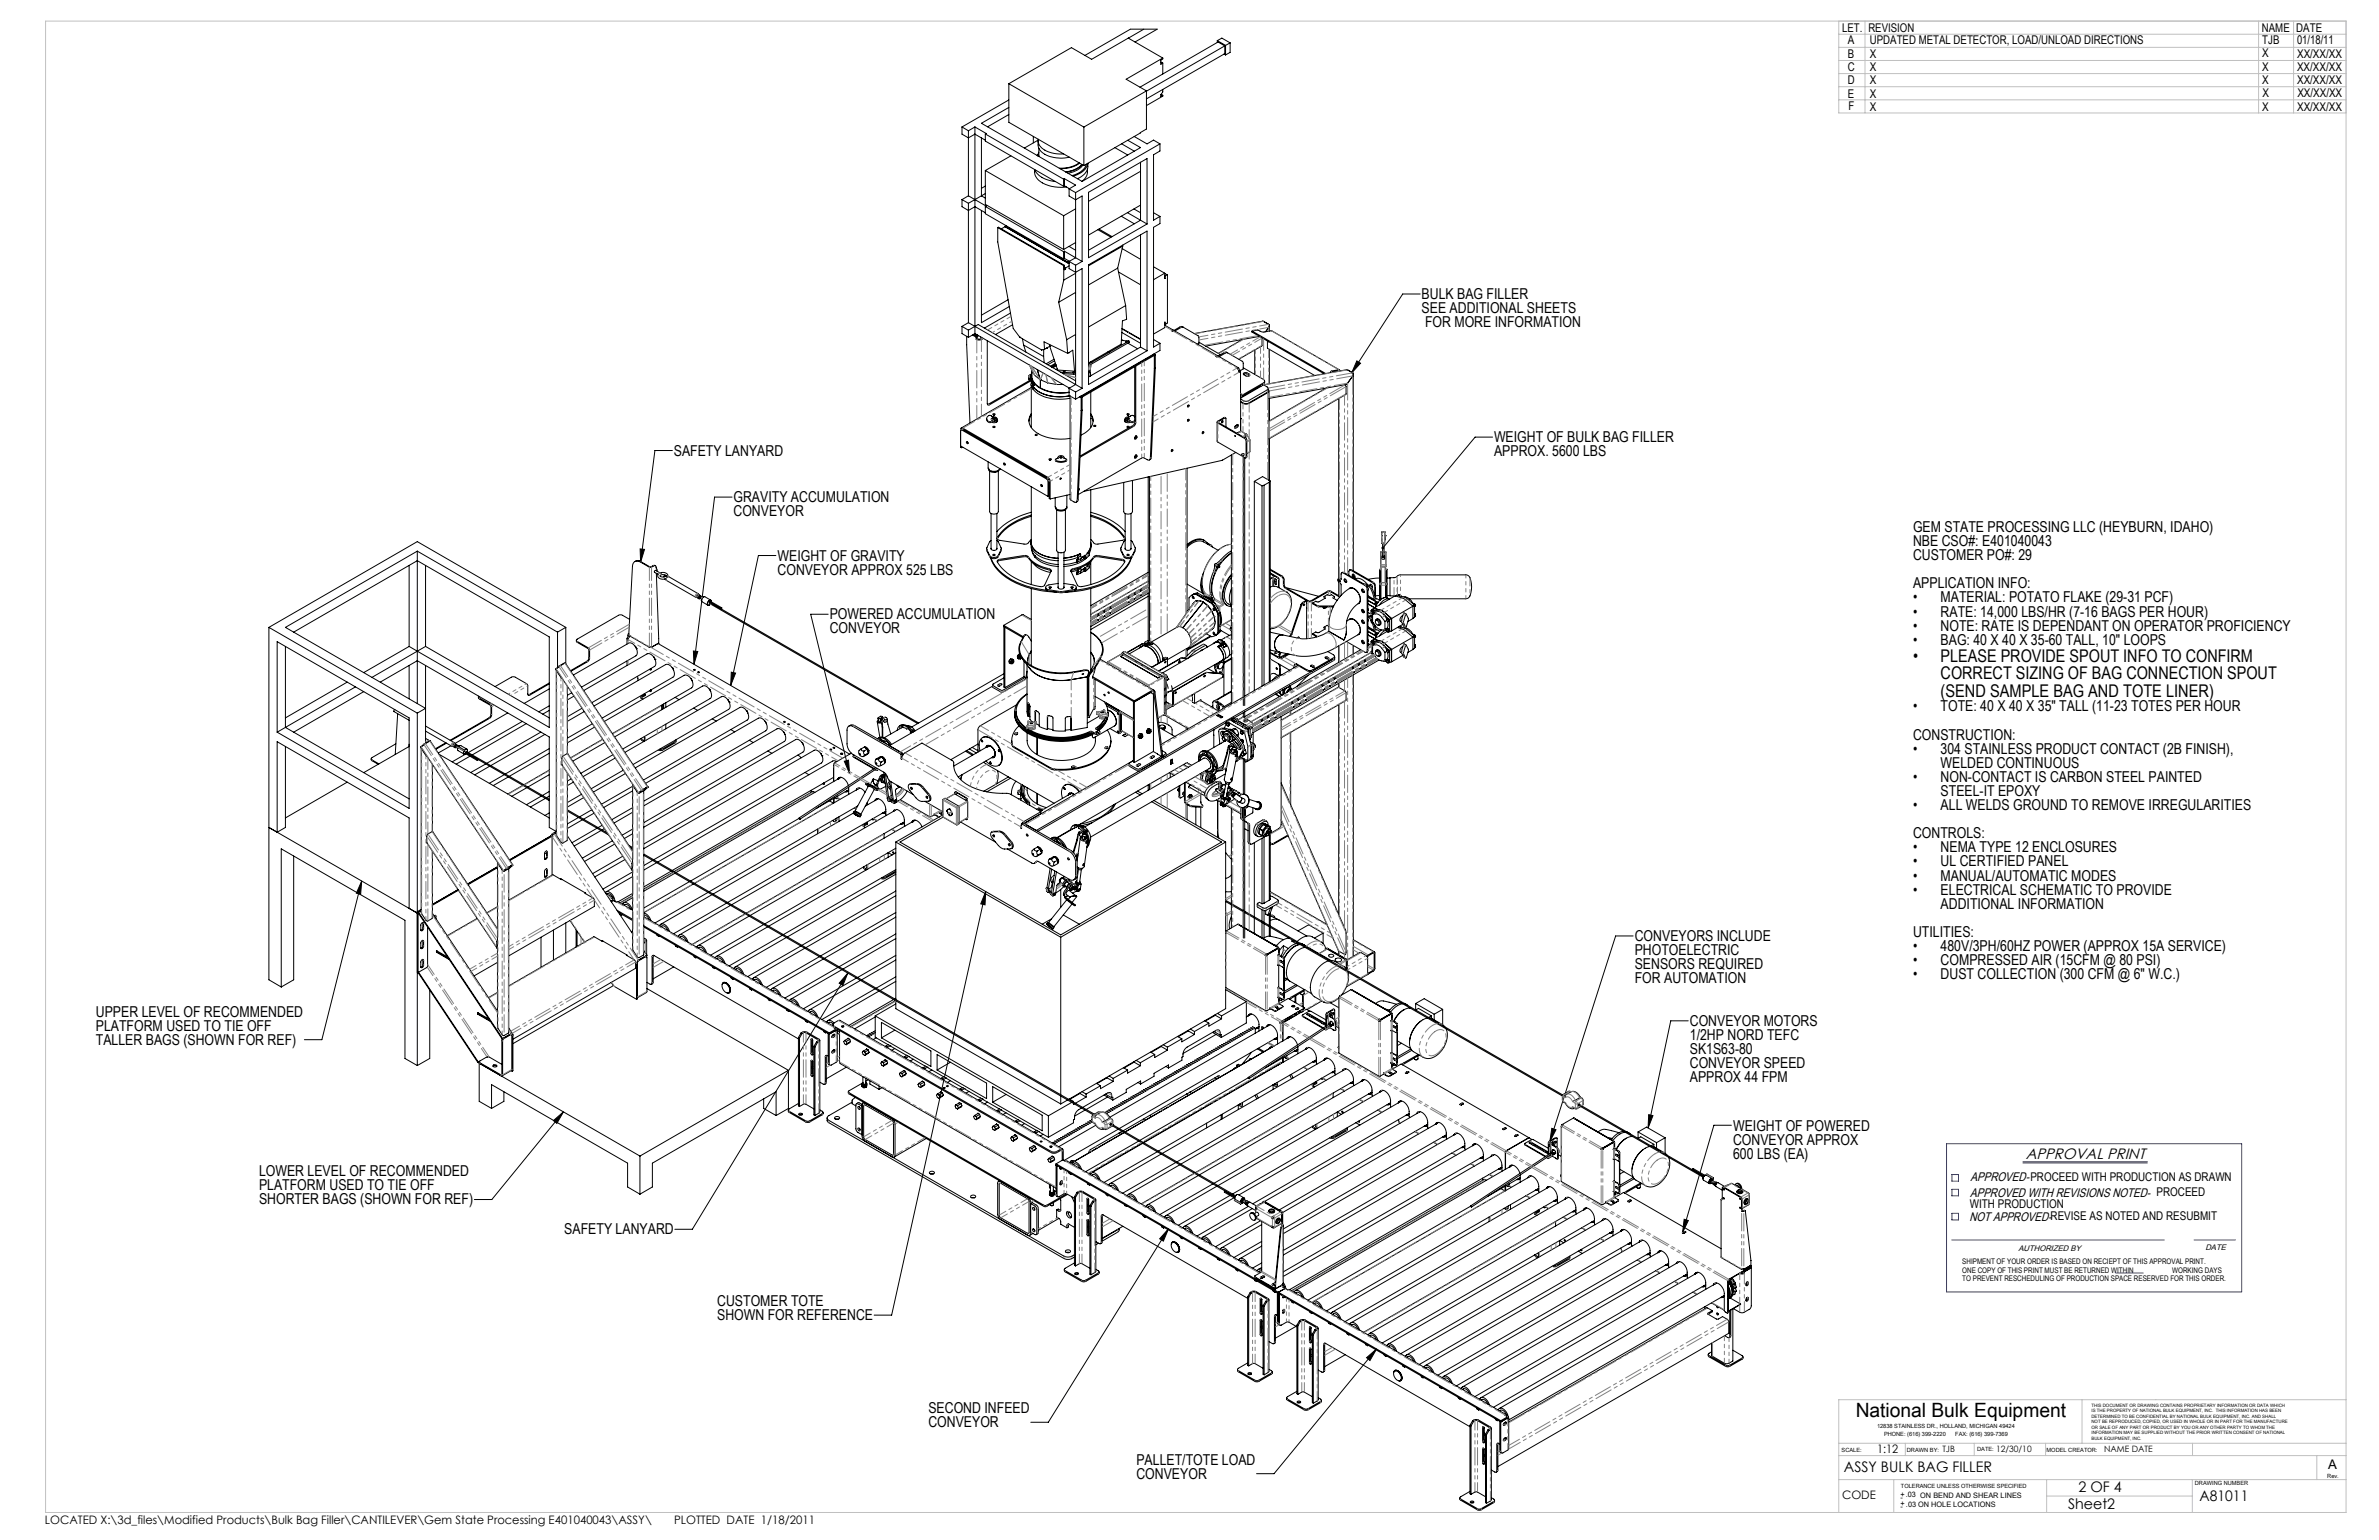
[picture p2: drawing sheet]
<svg xmlns="http://www.w3.org/2000/svg" width="864mm" height="559mm" viewBox="0 0 864 559" stroke-linecap="round" stroke-linejoin="round" font-family="sans-serif">
<defs><g id="words">
<text font-size="7.2" x="673.6" y="514.3">National Bulk Equipment</text>
<g font-size="6.3">
<text x="694.5" y="240.1">•</text>
<text x="704.5" y="240.1">PLEASE PROVIDE SPOUT INFO TO CONFIRM</text>
<text x="704.5" y="246.5">CORRECT SIZING OF BAG CONNECTION SPOUT</text>
<text x="704.5" y="252.8">(SEND SAMPLE BAG AND TOTE LINER)</text>
</g>
<g font-size="5.5">
<text x="516.1" y="108.6">BULK BAG FILLER</text>
<text x="516.1" y="113.7">SEE ADDITIONAL SHEETS</text>
<text x="517.3" y="118.8">FOR MORE INFORMATION</text>
<text x="542.3" y="160.5">WEIGHT OF BULK BAG FILLER</text>
<text x="244.6" y="165.4">SAFETY LANYARD</text>
<text x="542.3" y="165.6">APPROX. 5600 LBS</text>
<text x="266.3" y="182.2">GRAVITY ACCUMULATION</text>
<text x="266.3" y="187.3">CONVEYOR</text>
<text x="694.4" y="193">GEM STATE PROCESSING LLC (HEYBURN, IDAHO)</text>
<text x="282.3" y="203.4">WEIGHT OF GRAVITY</text>
<text x="694.4" y="198.1">NBE CSO#: E401040043</text>
<text x="694.4" y="203.2">CUSTOMER PO#: 29</text>
<text x="282.3" y="208.5">CONVEYOR APPROX 525 LBS</text>
<text x="694.4" y="213.5">APPLICATION INFO:</text>
<text x="694.4" y="218.6">•</text>
<text x="704.4" y="218.6">MATERIAL: POTATO FLAKE (29-31 PCF)</text>
<text x="301.2" y="224.7">POWERED ACCUMULATION</text>
<text x="694.4" y="223.7">•</text>
<text x="704.4" y="223.7">RATE: 14,000 LBS/HR (7-16 BAGS PER HOUR)</text>
<text x="301.2" y="229.8">CONVEYOR</text>
<text x="694.4" y="228.8">•</text>
<text x="694.4" y="233.9">•</text>
<text x="704.4" y="228.8">NOTE: RATE IS DEPENDANT ON OPERATOR PROFICIENCY</text>
<text x="704.4" y="233.9">BAG: 40 X 40 X 35-60 TALL, 10&quot; LOOPS</text>
<text x="694.5" y="258.1">•</text>
<text x="704.5" y="258.1">TOTE: 40 X 40 X 35&quot; TALL (11-23 TOTES PER HOUR</text>
<text x="694.5" y="268.4">CONSTRUCTION:</text>
<text x="694.5" y="273.5">•</text>
<text x="704.5" y="273.5">304 STAINLESS PRODUCT CONTACT (2B FINISH),</text>
<text x="704.5" y="278.6">WELDED CONTINUOUS</text>
<text x="694.5" y="283.7">•</text>
<text x="704.5" y="283.7">NON-CONTACT IS CARBON STEEL PAINTED</text>
<text x="694.5" y="293.9">•</text>
<text x="704.5" y="288.8">STEEL-IT EPOXY</text>
<text x="704.5" y="293.9">ALL WELDS GROUND TO REMOVE IRREGULARITIES</text>
<text x="694.5" y="304.2">CONTROLS:</text>
<text x="694.5" y="309.3">•</text>
<text x="704.5" y="309.3">NEMA TYPE 12 ENCLOSURES</text>
<text x="694.5" y="314.4">•</text>
<text x="704.5" y="314.4">UL CERTIFIED PANEL</text>
<text x="694.5" y="319.5">•</text>
<text x="704.5" y="319.5">MANUAL/AUTOMATIC MODES</text>
<text x="694.5" y="324.6">•</text>
<text x="704.5" y="324.6">ELECTRICAL SCHEMATIC TO PROVIDE</text>
<text x="704.5" y="329.7">ADDITIONAL INFORMATION</text>
<text x="593.4" y="341.5">CONVEYORS INCLUDE</text>
<text x="694.5" y="340">UTILITIES:</text>
<text x="593.4" y="346.6">PHOTOELECTRIC</text>
<text x="694.5" y="345.1">•</text>
<text x="704.5" y="345.1">480V/3PH/60HZ POWER (APPROX 15A SERVICE)</text>
<text x="593.4" y="351.7">SENSORS REQUIRED</text>
<text x="694.5" y="350.2">•</text>
<text x="704.5" y="350.2">COMPRESSED AIR (15CFM @ 80 PSI)</text>
<text x="593.4" y="356.8">FOR AUTOMATION</text>
<text x="694.5" y="355.3">•</text>
<text x="704.5" y="355.3">DUST COLLECTION (300 CFM @ 6&quot; W.C.)</text>
<text x="34.8" y="368.8">UPPER LEVEL OF RECOMMENDED</text>
<text x="34.8" y="374">PLATFORM USED TO TIE OFF</text>
<text x="613.4" y="372.3">CONVEYOR MOTORS</text>
<text x="613.4" y="377.4">1/2HP NORD TEFC</text>
<text x="34.8" y="379.1">TALLER BAGS (SHOWN FOR REF)</text>
<text x="613.4" y="382.5">SK1S63-80</text>
<text x="613.4" y="387.6">CONVEYOR SPEED</text>
<text x="613.4" y="392.8">APPROX 44 FPM</text>
<text x="629.1" y="410.2">WEIGHT OF POWERED</text>
<text x="629.1" y="415.3">CONVEYOR APPROX</text>
<text x="629.1" y="420.4">600 LBS (EA)</text>
<text x="735.4" y="420.5">APPROVAL PRINT</text>
<text x="94" y="426.7">LOWER LEVEL OF RECOMMENDED</text>
<text x="94" y="431.9">PLATFORM USED TO TIE OFF</text>
<text x="94" y="437">SHORTER BAGS (SHOWN FOR REF)</text>
<text x="204.9" y="447.8">SAFETY LANYARD</text>
<text x="260.3" y="474">CUSTOMER TOTE</text>
<text x="260.3" y="479.1">SHOWN FOR REFERENCE</text>
<text x="337" y="512.8">SECOND INFEED</text>
<text x="337" y="518">CONVEYOR</text>
<text x="412.5" y="531.6">PALLET/TOTE LOAD</text>
<text x="412.5" y="536.7">CONVEYOR</text>
</g>
<g font-size="5.3">
<text x="669.3" y="533.9">ASSY BULK BAG FILLER</text>
<text x="754.5" y="541.3">2 OF 4</text>
<text x="798.5" y="544.8">A81011</text>
<text x="750.8" y="547.5">Sheet2</text>
</g>
<text font-size="4.8" x="845.2" y="533.1">A</text>
<g font-size="4.5">
<text x="715.3" y="428.5">APPROVED-PROCEED WITH PRODUCTION AS DRAWN</text>
<text x="715.2" y="434.2">APPROVED WITH REVISIONS NOTED- PROCEED</text>
<text x="714.9" y="443.1">NOT APPROVED-REVISE AS NOTED AND RESUBMIT</text>
</g>
<g font-size="4.4">
<text x="668.7" y="11.5">LET.</text>
<text x="678.2" y="11.5">REVISION</text>
<text x="821.1" y="11.5">NAME</text>
<text x="833.6" y="11.5">DATE</text>
<text x="670.8" y="15.9">A</text>
<text x="678.8" y="15.9">UPDATED METAL DETECTOR, LOAD/UNLOAD DIRECTIONS</text>
<text x="821.2" y="16.1">TJB</text>
<text x="833.9" y="15.9">01/18/11</text>
<text x="670.8" y="20.9">B</text>
<text x="678.8" y="20.9">X</text>
<text x="821.2" y="20.8">X</text>
<text x="833.9" y="20.9">XX/XX/XX</text>
<text x="670.8" y="25.9">C</text>
<text x="678.8" y="25.6">X</text>
<text x="821.2" y="25.8">X</text>
<text x="833.9" y="25.6">XX/XX/XX</text>
<text x="670.8" y="30.6">D</text>
<text x="670.8" y="35.4">E</text>
<text x="678.7" y="35.4">X</text>
<text x="678.8" y="30.6">X</text>
<text x="821.2" y="30.7">X</text>
<text x="821.3" y="35.3">X</text>
<text x="833.9" y="30.6">XX/XX/XX</text>
<text x="834" y="35.3">XX/XX/XX</text>
<text x="671" y="40">F</text>
<text x="678.7" y="40.2">X</text>
<text x="821.2" y="40.2">X</text>
<text x="833.9" y="40.2">XX/XX/XX</text>
<text x="715.1" y="438.2">WITH PRODUCTION</text>
</g>
<g font-size="4.2">
<text x="681.4" y="527.2">1:12</text>
<text x="668.7" y="543.8">CODE</text>
<text x="16.3" y="553">LOCATED X:\3d_files\Modified Products\Bulk Bag Filler\CANTILEVER\Gem State Processing E401040043\ASSY\</text>
<text x="244.7" y="553">PLOTTED DATE 1/18/2011</text>
</g>
<g font-size="3.2">
<text x="705.1" y="526.8">TJB</text>
<text x="724.6" y="527">12/30/10</text>
<text x="763.8" y="527">NAME DATE</text>
</g>
<g font-size="2.9">
<text x="732.7" y="453.9">AUTHORIZED BY</text>
<text x="800.6" y="453.5">DATE</text>
</g>
<g font-size="2.8">
<text x="712.3" y="458.8">SHIPMENT OF YOUR ORDER IS BASED ON RECIEPT OF THIS APPROVAL PRINT.</text>
<text x="712.3" y="461.8">ONE COPY OF THIS PRINT MUST BE RETURNED WITHIN</text>
<text x="788.5" y="461.8">WORKING DAYS</text>
<text x="712.3" y="464.9">TO PREVENT RESCHEDULING OF PRODUCTION SPACE RESERVED FOR THIS ORDER.</text>
</g>
<g font-size="2.7">
<text x="689.9" y="543">+.03 ON BEND AND SHEAR LINES</text>
<text x="689.9" y="544.2">-</text>
<text x="689.9" y="546.3">+.03 ON HOLE LOCATIONS</text>
<text x="689.9" y="547.5">-</text>
</g>
<g font-size="2.1">
<text x="681.4" y="518.1">12838 STAINLESS DR., HOLLAND, MICHIGAN 49424</text>
<text x="683.9" y="521.1">PHONE: (616) 399-2220</text>
<text x="709.8" y="521.1">FAX: (616) 399-7369</text>
<text x="668.5" y="526.8">SCALE:</text>
<text x="692.2" y="526.8">DRAWN BY:</text>
<text x="717.7" y="526.6">DATE:</text>
<text x="742.9" y="526.7">MODEL CREATOR:</text>
<text x="690.1" y="539.9">TOLERANCE UNLESS OTHERWISE SPECIFIED</text>
<text x="796.8" y="538.8">DRAWING NUMBER</text>
<text x="844.8" y="536.2">Rev.</text>
</g>
<g font-size="1.6">
<text x="759.2" y="510.5">THIS DOCUMENT OR DRAWING CONTAINS PROPRIETARY INFORMATION OR DATA WHICH</text>
<text x="759.2" y="514.5">DETERMINED TO BE CONFIDENTIAL BY NATIONAL BULK EQUIPMENT, INC. AND SHALL</text>
<text x="759.2" y="512.5">IS THE PROPERTY OF NATIONAL BULK EQUIPMENT, INC. THIS INFORMATION HAS BEEN</text>
<text x="759.2" y="518.5">OR SALE OF ANY PART OR PRODUCT BY YOU OR ANY OTHER PARTY TO WHOM THE</text>
<text x="759.2" y="516.5">NOT BE REPRODUCED, COPIED, OR USED IN WHOLE OR IN PART FOR THE MANUFACTURE</text>
<text x="759.2" y="520.5">INFORMATION MAY BE SUPPLIED WITHOUT THE PRIOR WRITTEN CONSENT OF NATIONAL</text>
<text x="759.2" y="522.4">BULK EQUIPMENT, INC.</text>
</g>
</g></defs>
<g fill="none" stroke="#000" stroke-width=".36">
<path d="M409.6 13.8l12.5 7.3M412 15.2l8.1-4.6h-9.7l-16.6 9.5M415.2 10.6l-18.9 10.9-7.4-4.2-22.7 13.1M441.9 14.7l1.6-.9 3 1.8M441.9 14.7l3 1.8M441.9 14.7v.7M444.3 19.6l.6 .3M444.6 16.7l-28.4 16.4M444.6 16.7v2.8l-28.4 16.4M444.6 16.7l-2.4-1.5-28.4 16.4M444.9 16.5v3.4M446.5 15.6l-1.6 .9"/>
<path d="M446.5 15.6v3.4l-1.6 .9M366.2 30.4l27.3 15.7M366.2 39l-9.9 5.7 36.5 21.1M366.2 30.4v14l27.3 15.7M366.2 36.3l-17 9.8M416.2 33l-22.7 13.1M416.2 33v13.8l-22.7 13.3M421.4 22.5l.7 .4M421.5 34.2l.6 .4M422.1 21.1l-13.3 7.7 7.4 4.2M422.1 34.6v.3l-5.9 3.4M422.1 21.1v.3l-.7 .4v1.5l.7-.4"/>
<path d="M422.1 22.9v3.9M422.1 32.5v.8l-.7 1.1v.6l.7-.4M349.2 46.1l2.3 1.3M349.2 46.1v2.6l2.3 1.3 2.4-1.3 3.8 2.2M351.5 47.4v23.6M353.9 46.1l-2.4 1.3M353.9 46.1l4.1 2.3-.3 .2M353.9 46.1v74.9M356.3 50v21M357.7 48.6v2.6l28.4 16.4M357.7 48.6l28.4 16.4M366.2 41.6l-7.7 4.4"/>
<path d="M367 56.6l-9.3 5.3M375.1 49.5v2.3M376.8 51.1v1.5a5.4 5.4 0 0 0 4.9 4.3l3.3 .5 3.2-.4M376.8 56.4v.1M376.9 50.8l-5 2.9M376.9 50.5a4.6 4.6 0 0 0 3.9 4.7l2.8 .6h2.5M376.9 55.9l-.5 .5M377.1 53.8l.1 3M377.1 55.2l-.2 1.4M391.7 59.1a11.1 11.1 0 0 1-7.2 1.9M391.9 59.2a11.2 11.2 0 0 1-7.1 2M392.7 59.7a8.8 8.8 0 0 1-5.8 2.7"/>
<path d="M392.8 59.7a9 9 0 0 1-5.8 2.7M393.1 59.9a7.9 7.9 0 0 1-5.4 3M393.5 46.1v14M394.4 59.6a6.8 6.8 0 0 1-5.2 4.1M404.7 53.6l4.7 2.6M407.1 52.2l4.7 2.7M409.4 50.9l4.6 2.7-21.2 12.2M411.7 49.5l4.7 2.7 2.3-1.4 2.4 1.4M414 58.9h.1M414 58.9v21M421.1 52.2l-30.6 17.7M421.1 52.2v2.6l-2.4 1.4v23.7l2.4-1.4"/>
<path d="M349.2 72.4v2.6l2.3 1.4 2.4-1.4 3.8 2.2M349.2 72.4l2.3 1.4M351.5 73.8v43.3M351.5 71l2.4 1.4M351.5 71l-2.3 1.4M353.9 72.4l4.1 2.4-.3 .1M353.9 72.4l-2.4 1.4M356.3 71l1.4 .9M356.3 71l-2.4 1.4M356.3 76.4v40.7l10.1-5.9M357.7 61.9v12.3l28.4 16.3M357.7 74.9v2.6l28.4 16.4"/>
<path d="M357.7 61.9l28.4 16.4M357.7 74.9l28.4 16.4M357.7 70.2l-1.4 .8M357.7 67.5l-1.4 .8M375.6 61.5a5.4 5.4 0 0 0 4.4 5.6l3 .7h4.1M375.6 61.6a8.8 8.8 0 0 0 7.6 4.3M386.1 65v2.6M386.1 78.3v12.2M386.4 64.8l4.1 2.4-2.4 1.3M386.4 64.8l-.3 .2M386.4 64.8v2.6M386.4 67.4l1.8 1.1"/>
<path d="M386.4 67.4l-.3 .2M388.1 68.5v2.6l2.4 1.4 2.3-1.4v23.8M388.1 68.5l2.4 1.4M389.5 63.9a6.6 6.6 0 0 0 5.4-4.6v1.1a5.3 5.3 0 0 1-3.8 4.4M390.5 75.8l-4.4 2.5M390.5 69.9v23.6M394.8 61.4l-.3 2.4-1.7 2M395.1 69.8l21.3-12.3v23.8l-21.3 12.2zM407 78.5l4.8 2.7M409.3 77.2l4.7 2.7M411.6 75.8l2.4 1.4M414 62.2l-18.9 10.9"/>
<path d="M414 74.4l-18.9 10.9M414 79.9l-18.9 10.9M414 79.9l2.4 1.4M418.7 77.2l2.4 1.3M421.1 78.5v2.6l-2.4 1.4v43.4l2.4-1.3M362.2 82.6v5.2l5.6 31.4 2.4 3.2M362.2 82.6l24 13.8M362.2 82.6l.2-.2 24 13.9M364.8 82.2l23.3 13.5M364.8 82.2l-1.3 .8M364.9 82.1l23.2 13.4M364.9 82.1l-.1 .1"/>
<path d="M364.9 82.1h.1M365.3 81.9l-.4 .2M386.1 91.3v2.6M386.2 96.4v5.2M386.4 96.3v1.6l.4-.3M386.4 96.3l-.2 .1M386.4 97.4l.4 .2M386.4 97l.4 .2M386.4 91.2v2.6M386.4 91.2l4.1 2.3M386.4 91.2l-.3 .1M386.4 93.8l1.8 1"/>
<path d="M386.4 93.8l-.3 .1M386.8 97.2v.4M388.1 89.4l2.4 1.4M388.1 94.9v2.6l2.4 1.3 2.3-1.3v43.4M388.1 96.5l-1.3 .7M388.1 94.9l2.4 1.3M390.5 88l-4.4 2.5M390.5 99.2l-4.3 2.4M390.5 88l-.1 .1M390.5 96.2v43.3M390.5 93.5l2.3 1.4M390.5 93.5l-2.4 1.4"/>
<path d="M392.8 94.9l-2.3 1.3M395.1 96.1l21.3-12.2v43.4l-21.3 12.2zM398.6 83.4l4.7 2.7M398.9 83.1l4.8 2.8M405.7 97.3l-10.6 6.1M405.7 97.3l2.9 13.6M406 98.7l8 4.6M407.4 90.2l6.6 3.9M407.6 88.9v.4M407.6 89.3l-12.5 7.1M407.6 89.3l-1.9 8M414 85.2v40.7"/>
<path d="M418.7 96.8l4.1 2.3M422.8 99.1l-4.1 2.4M422.8 99.1l.1 1.9M422.8 99.2l.8 .5M423.6 99.7l-.7 .4M423.6 99.7l.2 17.4-.9 .7M349.2 118.4v2.6l2.3 1.4M349.2 118.4l2.3 1.4M351.5 119.8v2.6M351.5 117.1l2.4 1.3M351.5 117.1l-2.3 1.3M353.9 118.4l1.2-.6 35.4 20.4"/>
<path d="M353.9 118.4l36.6 21.1M353.9 118.4l-2.4 1.4M365.9 108.8l-9.6 5.6M366.8 113.6l-9.5 5.5M367.6 117.8l-6.2 3.6M384.3 109.7l2.9 13.6M386.2 101.6l-1.9 8.1M390.5 106.1l-6.2 3.6M407.3 119.2l6.7 3.8M407.3 119.3l6.7 3.9M408.6 110.9l-13.5 7.8M408.6 110.9l.4 5-1.5 .6-.5 8.4-11.9 6.8"/>
<path d="M422.8 118l3.1 1.8M422.8 100l.1 .1M422.8 100.9l.1 .1M422.8 117.7l.1 .1M422.9 117.8v-.9l-.1 2-4.1 2.3M422.9 100.1v.9M426.1 119.9h-.9l.6 .2M429.5 118.7h-.6l-2.4 1.4M429.5 118.7l5.6 3.3 .1 2.6-.5 .3M429.5 118.7l-1-.2-2.7 1.6M460.8 118.1v2M515.5 106.7h-6.3l-18.6 28.7"/>
<path d="M350.9 122l1.2 31.5M353 121.6l1.4 .7M353.4 121.4l1.4 .7-.4 .2M353.4 121.3l1.4 .8 .4-.3M353.8 121.1l1 .6M353.9 121l34.3 19.8M353.9 121l-2.4 1.4M354.4 123.1l1 .3 1-.3M354.4 122.3v.8M354.8 122.9l.5 .2 .8-.2M354.8 122.9l-.4 .2M354.8 121.7v1.2"/>
<path d="M354.9 121.6l-.1 .1M356 122.2l.1 .7M356.1 122.9l.3 .2M356.4 122.4v.7M358.5 123.6l.1 23.3h.6l15.2-8.8v1.1M370.2 122.4h.1M370.2 122.4l7.9 4.6M371.2 122.9l.4 2.3M371.6 125.2l7.2 4.2M371.6 125.2l.8 2.5M373.5 137.4l.2-.3 .6 .3M373.7 132.5l.9 1.9"/>
<path d="M373.8 138l-15.3 8.8M374.1 136.8l-.6 .5M374.1 135.9l-.6 .4v1.4M374.1 136.8h.3M374.1 135.9v.9M374.1 135.9h.3M374.2 137.8h.1M374.3 137.8l.3 1.1M374.3 136.9l1 2.2M374.3 136.9l1.1 2.2M374.3 136.9v.9M374.4 139.9v15.3"/>
<path d="M374.4 136.8a6.8 6.8 0 0 0 5.7 5.1l4.9 .8 3.1-.3M374.4 135.9v.9M374.4 135.9v.1M374.6 135.2l-.2 .7zM374.6 134.4v2a6.6 6.6 0 0 0 5.7 5.4l4.2 .7 3.6-.2M374.6 135l-.3 .9M374.6 134.4a6.1 6.1 0 0 0 3 3.4M374.6 139l-.1 .1a.83 .83 0 0 0 .3 1.4M374.6 138.3l.6 .7M374.6 138.3l.5 .7M374.6 139l.5 .8M374.6 138.3v.7"/>
<path d="M375.1 139.8l-.4 .3 .4 .6v.6M375.1 139v.8M375.2 139.8l.1 .1M375.2 139v.8M375.2 139h-.1M375.2 139.8l-.3 .3 .3 .4M375.3 139.1h.1M375.3 139.1v.8M375.4 139.1l-.1 .8M376.6 134.1l1 3.7M377.6 137.8h.1M377.6 137.8a14.9 14.9 0 0 0 8.3 1.7"/>
<path d="M377.6 137.8v2.9M377.7 137.8v3M378.1 127h.1M378.8 129.4l.3 2.2M378.9 126.8l-.1 2.6M379.2 126.8l-.2-2.8 8.6 4.2M379.2 126.8l-1.1 .2M379.7 126.4h.1M379.7 126.4l-.5 .4M379.8 126.4h.1M379.8 126.4h-.1M381 125l.1 .7"/>
<path d="M381.1 125.7h.1M381.1 125.7l2.8 8.6 6.2 .4M381.1 125.7l-1.3 .7M382.6 130.4l-2.8 1.6M382.8 130.9l-2.4 1.5M383.1 131.8l-1.8 1.1M383.3 132.2l-1.6 .9M383.3 132.4l-1.5 .8M383.4 132.8l-1.2 .6M383.8 133.8l-.4 .3M385 135l4.6 .3M385.9 135.6l3.9 .2"/>
<path d="M386 134.9l.6-.2zM387.2 123.3l.4 4.9M387.9 128h.1M387.9 128l1.5-.9 .7 7.6M387.9 128l-.3 .2M389.4 135.1l.6-.2zM389.6 135.3l.2 .5M390.5 121.4l-3.3 1.9M390.5 134.4l-.4 .3M390.5 134.9l-.9 .4M390.5 135.5l-.7 .3M390.5 139.5l2.3 1.4"/>
<path d="M390.5 139.5l-2.4 1.4M395.7 135.2l.3 1.1M395.7 134.3l-.6 1.1 .3-.4M395.7 134.3v2.2M395.8 131.4l.7-.2zM396.1 132.2l-.4 2.1M402.2 127.7l.6-.1zM407.1 123.5l2.7 .2M407.1 123.2l.7 .4M407.2 120.6l6.8 4M408.6 124l.6-.1zM409.4 120.4l-.1 .1"/>
<path d="M409.4 124.5l3.6 2M409.8 123.7l-14.7 8.5M409.8 123.7l.2 .5-14.9 8.5M411.9 133.1v20.2l-.2 .7-19.6 11.5M412.3 132.9v20.6l-.3 .7-.4 .5-19.5 11.2M414 125.9l2.4 1.4M414 125.9l-18.9 10.9M418.7 123.2l2.4 1.4M418.9 128.4l.1 .2M419 128.6l-26.1 15.1M419 128.6v5.1M419 128.6l.4 .2"/>
<path d="M419 133.7l-1.5 33-.6 .3-1.6-.9h-.8l-23 13.3M419.4 133.5l-1.5 32.7-.6 .7M419.4 128.8l-26.5 15.3M419.4 133.5l-.4 .2M419.4 128.8v4.7M421.1 124.6v2.6l-30.6 17.7M425.8 120.1h.6l15.7 9M435.2 124.2l7.9 4.5M441.7 129.5l.8-.1 7 4.1M442.2 129.2l-.8 .1 .3 .2M445.6 128h-.5l-2.5 1.4M445.6 128l5.6 3.3 .1 2.6-1 .5"/>
<path d="M445.6 128l-.9-.2-3 1.7M449.7 134.4l.3 .2M449.8 134.1l-.3-.6-.6 .1 .8 .8 .1 .8 .5-.3-.3-.2M449.8 134.1l-.3 .1M449.8 134.1l.5 .3M450 134.7l-.2 .1M450 134.6v.1M450.3 134.4l.1 22.1M450.3 134.4l-.3 .2M451 123.2l-8.8 5M451.3 133.5l7.3 4.2 .5 .7-.5 .6-7.4 4.2M451.4 135.9l1-.3 1.2 .7"/>
<path d="M451.4 135.4l1.2-.1 1 .5 .1 .4-.5 .3h-.8l-1-.6zM454.5 120.1l2.1-.4 2.1 .8 2.9-.5 24.6 14.2M454.5 120.1l26.7 15.4M454.5 120.1l-.1 .4 26.3 15.1M455.5 127v8.9M457.2 122.1l-19.5 3.5M458.1 122.6l-.1 3-8.3 4.8M458.3 139.6h.1M458.3 139.6l-.2 .4-7.7 4.5M458.4 139.5l1.8 1.1v.7l-7.3 4.2-1 .1-1.5-.8M458.6 139.6l30.2-5.4 2.3 1.1 .2 .4-.2 .7-1.9 2.6-.7 .6-27.8 5M459.1 138.3l-.3 1-7.6 4.4"/>
<path d="M459.5 120.4l1.3-2.3-.2-.4-2.3-1.1-24.8 4.4M460.1 123.8l.9 .5M460.1 123.8v2.6l17.1 9.8M460.1 123.8h.1M460.8 126.8v12.4M486.1 134.7l-.2-.2-2.7 .5M486.4 134.6l-.4-.4-2.6 .4-.3 .2 .2 .3M486.4 134.6h.1M488.1 139.6l.5 .6-.1 3-27.8 16M491.3 135.7v71.4M492.5 131l1.4 .8-3.3 3.6zM348.8 156l31.3 17.9 .3 .5v5.7l-31.7-18.3z"/>
<path d="M349.5 155.8l31 17.9 .3 .6v5.6l-.4 .2M349.5 155.8l-.7 .2M349.5 155.8l30.9 17.8 .5 .7v6.5l.3 .2M358.2 151.9a1.11 1.11 0 0 0 .5 1.3 1.11 1.11 0 0 0 1.4-.3l.5-.1M358.5 151.2l.9-.5 .8 .5a1.1 1.1 0 0 1 1.6 .9l-.5 .3-1.1 .1a1.11 1.11 0 0 1-1.6 .3 1.11 1.11 0 0 1-.1-1.6zM359.8 152.2a1.23 1.23 0 0 1 2.1 0M360.4 151.8l.2-.1a.35 .35 0 0 1 .5-.1 .35 .35 0 0 1 0 .5 .35 .35 0 0 1-.5 0zM360.5 152h.6M360.5 152.1h.6M360.6 155.1h.4zM360.6 150.6h.4zM361.9 152.2a.88 .88 0 0 1-.1 1.1 .88 .88 0 0 1-1.1 .1l-.8-.3"/>
<path d="M361.9 152.6l.2 .2M361.9 152.2l-.4 .5-.9 .1M361.9 152.8l.1 .2M361.9 152.9v.1M361.9 152.2l-.5 .5-.8 .1M361.9 151.9v1.2M374.4 150.1a4.7 4.7 0 0 0 2.1 7 17.9 17.9 0 0 0 11.9 2M374.4 150.5l-.9 2.3M374.4 140.6l-25.5 14.7M374.6 140.3l.5 1M374.9 140.1l.3 .4M375.1 141.3a13.9 13.9 0 0 0 13.3 3.2"/>
<path d="M375.2 140.5a14.4 14.4 0 0 0 13.1 3.2M375.2 140.5h.1M375.2 140.5a13.8 13.8 0 0 0 13.1 3.1M375.2 140.5l-.1 .8M375.8 157.7l.1-.1a.35 .35 0 0 1 .6 0 .35 .35 0 0 1-.1 .5 .35 .35 0 0 1-.5-.1zM376.1 158h.2M388.1 140.9v2.6l2.4 1.4M388.1 140.9l2.4 1.3M388.4 143.7v37.3l1.8 1.3 .5-.1 .3-.6 1.5-32.6M390.5 142.2v2.7M391.9 144l.6 .3M392.3 143.8l.5 .3"/>
<path d="M392.3 143.8l.6 .3M392.5 144.3v4.7M392.7 143.5l.2 .2M392.8 148.8l-1.4 32.7-.7 .7M392.8 144.1l-.3 .2M392.8 144.1v4.7M392.8 148.8l-.3 .2M392.8 140.9l-2.3 1.3M392.9 143.7v.4M396 150.1a4.8 4.8 0 0 1-2.3 7.1l-1.3 .7M396 150.5l.8 2.3M396 142.3v12.9"/>
<path d="M396.6 151.8l-.6 .1M397.1 154.4l.1-.1a.36 .36 0 0 1 .5-.1 .36 .36 0 0 1 0 .6 .36 .36 0 0 1-.5-.1zM397.3 154.7h.2M408.4 152.2l-.1 .1a1.02 1.02 0 0 0 .4 1.1 1.02 1.02 0 0 0 1.2 0l.6-.3M408.4 152.6l-.2 .2M408.4 152.2l.5 .5 .8 .1M408.4 152.8v.1M408.4 151.9v1.2M409.1 151.8l.2-.1a.35 .35 0 0 1 .5-.1 .35 .35 0 0 1 0 .5 .35 .35 0 0 1-.5 0zM409.2 152h.6M409.2 152.1h.6M409.3 155.1h.4"/>
<path d="M409.3 150.6h.4M409.7 152.8l1.1 .6 1.1-.6M411.9 151.3l-.7-.6-1.1 .5a1.14 1.14 0 0 0-1.6 .9l.5 .3 1.1 .1 .8 .6 1-.6M412.2 158.3l.1-.1a.51 .51 0 0 1 .3 .8 .51 .51 0 0 1-.8 .1zM412.4 158.2l-.6 .9zM431.3 147l-.2 .4M431.3 152.2l-.2 .4M436.6 156.7l-.2 .4M443.5 152.8h.1a.29 .29 0 0 1 .4 .2 .29 .29 0 0 1-.2 .3 .29 .29 0 0 1-.4-.2zM443.8 152.7l-.4 .5zM444.9 151.6l-.5-.1-2.3 1.3-.2 .6 10.2 5.9 .2 .5-.1 6.4-10.3-5.9-.1-7.2M445 154.9l-.1-3.3-2.7 1.5 10.3 6.2 .1 6.5-.4 .4"/>
<path d="M448.2 158l.2 .4zM448.4 154.6l.9-.6 .3 .3-.3 .6-1 .5-.1-.4zM448.9 154.2l-.3 .7-.4 .1M449.2 154.1l-.1 .5-.9 .6M449.9 156.7h.1M449.9 156.7l-.8 .5M450.1 156.7h-.2M450.3 142.7l.4 .5h.5M450.3 144.1h.1M450.4 156.5l1.7 .9M450.4 151.9h.1M450.4 156.5l-1.3 .7"/>
<path d="M450.4 143.6l.8 .1M451.2 143.2v.5M452 157.4l.3 .1zM452 157.5v1.4M452.3 157.5l.4 .3 1 1.9v4.2l-1.1 .7M452.3 157.5v1.6M460.4 141v1l-.4 .4-6.9 3.9-1.4 .1-1.3-.7M460.4 141.3l.3 .6-.5 .6-6.7 3.9-1.5 .2-1.6-.7M460.7 141.8v32.5M460.8 144.5v8.3M460.8 159.1v15.3M481.5 140.8l-20.8 12"/>
<path d="M486 144.6v65.3M541.8 158.6h-6.3l-33.5 40.2M244.1 163.5h-6.4l-5.1 40.5M349 162.5l-.3-.3v-6.5l.4-.4 31.5 18.1 .6 1.1v6.5M349 162v.5M349.6 162.3l-.6 .2M350.9 160.2a.35 .35 0 0 1 .5 .3 .35 .35 0 0 1-.5 .3zM351.2 160.3l.2 .4M358.7 167.6v2.2a2.53 2.53 0 0 0 4.2 .2M358.8 170.3h.1M358.8 170.3a2.26 2.26 0 0 0 4 0M359.2 171v14.6a1.83 1.83 0 0 0 3.2 0v-14.6"/>
<path d="M362.8 170.3h.1M364.3 168.1a.36 .36 0 0 1 .6 .1 .36 .36 0 0 1-.5 .4zM364.7 168.1l.2 .4M374.4 176.6v20.4M377.8 175.8a.36 .36 0 0 1 .6 .2 .36 .36 0 0 1-.5 .4zM378.1 175.9l.3 .3M380.8 166.5h.2a.37 .37 0 0 1 .5-.1 .37 .37 0 0 1 0 .6 .37 .37 0 0 1-.5-.1zM381 166.9h.4M383.1 166.8a1.44 1.44 0 0 0 1.9 1l1.4-.2a.75 .75 0 0 0 .8-.8M383.2 166.7l.8-.4a1.22 1.22 0 0 1 1.2-1 1.22 1.22 0 0 1 1.2 1l.8 .4a2.98 2.98 0 0 1-4 0zM384.1 166.3h-.1M384.1 165.9v.3"/>
<path d="M384.8 165.8l.2-.1a.35 .35 0 0 1 .5 0 .35 .35 0 0 1 0 .5 .35 .35 0 0 1-.5 0zM384.8 166.1h.7M384.9 166.1h.5M386.2 165.9v.3M386.3 166.3h.1M387.3 179.7v4.2a2.43 2.43 0 0 1-4.3 0v-3.3M388.4 179.4l-7.2 1.6M391.6 177.2l.2 .5-.3 .5M396 177.7v20.2M411.1 174.3v11.3a1.83 1.83 0 0 1-3.2 0v-10.6M412.1 165.3l.2-.2a.58 .58 0 0 1 .4 .8 .58 .58 0 0 1-.8 .3zM412.4 165.1l-.6 1z"/>
<path d="M416.8 173v59.5M417.3 173v59.4M425.4 163.2l-.2 .3M430.9 169.9v52.3M447 165.1v90.3M448.6 164.2l-5.1 2.9-50 11.2M450.7 164.8l.9-.1a.5 .5 0 0 1-.4 .5 .5 .5 0 0 1-.5-.1zM450.9 164.8h.7M451 164.8l.3 .2M451.2 164.7l.1 .3M451.3 165h.1M451.3 165.8v90.2"/>
<path d="M451.5 164.7l.2 .2M451.8 166.1v89.9M455.3 174.7l2.8 1.6M455.3 174.7v75.9M458.1 176.3v72.7M458.9 176.1l-.8 .2M458.9 176.1v72.5M460.8 175l-1.9 1.1M460.8 175v72.5M461.1 174.6v72.7M461.1 174.6l-2.8-1.7-3 1.8M461.1 174.6l-.3 .4"/>
<path d="M151.5 200v55.3M151.5 200l50.9 29.4M151.5 200l-47.9 27.6 50.9 29.4-3 1.8M232.4 199.2l1.6 .2-1.4 4.6zM265.7 180.4h-6.3l-7.5 60.6M358.2 199.1v.7l1.1 2.2a2.09 2.09 0 0 0 3 0l1.1-2.1 .1-.8M359.8 196.1l-.5 .4-1.1 2.5 1.1 2.6a2.09 2.09 0 0 0 3 0l1.2-2.6-1.2-2.5-.4-.4M359.8 198.9a1.11 1.11 0 0 0 1 .8 1.11 1.11 0 0 0 1.1-.8M359.8 186.3v12.9M361.9 186.3v12.9M362 195.5h.1M374.3 196.7a5.6 5.6 0 0 0 4.5 5.8l2.6 .7 2.7 .2"/>
<path d="M374.4 198.4a6.1 6.1 0 0 0 4.7 5.4l2.5 .7 2.5 .3M374.4 196a5.3 5.3 0 0 0 4.4 5.6l2.6 .7 2.7 .3a11.6 11.6 0 0 1-9.3-4.1l-.4-2M374.4 185.9a24.6 24.6 0 0 0-12.5 7M374.4 186.9a19.8 19.8 0 0 0-12.4 8.4l.8 .7 9.1 1.4 1.1-.1 1.4-1.6M374.4 187.3a20.6 20.6 0 0 0-12.3 8.2M383.2 184.3h.1M383.2 184.3a2.25 2.25 0 0 0 3.9 0M383.6 185v14.7a1.83 1.83 0 0 0 3.2 0v-14.7M387.1 184.3h.1M396 196.7l-.2 2.3-1.1 1.8 1-1.8 .3-1.7M396 185.9a24.7 24.7 0 0 1 12.4 7M396 186.9a20 20 0 0 1 12.3 8.4l-.7 .7-9.2 1.4-1-.1-1.4-1.6"/>
<path d="M396 187.3a20.6 20.6 0 0 1 12.3 8.2M396.1 197.6l-.1 1.7-.9 1.8M406.9 199.1v.7l1.1 2.2a2.09 2.09 0 0 0 3 0l1-2.1 .2-.8M408.3 195.5h.1M408.4 196.1l-.4 .4-1.1 2.5 1.1 2.6a2.09 2.09 0 0 0 3 0l1.2-2.6-1.2-2.5-.4-.4M408.4 198.9a1.11 1.11 0 0 0 1.1 .8 1.11 1.11 0 0 0 1.1-.8M408.4 186.3v12.9M410.6 186.3v12.9M430.9 198.6a5.5 5.5 0 0 1 6.1-2l5.2 3.1M437.2 196.1a5.2 5.2 0 0 0-6.3 1.6M438.1 196.9l1.7 1 .3 .6M438.5 197.6a3.7 3.7 0 0 0-5.6-1l-2 1.5"/>
<path d="M447 197.5a12.8 12.8 0 0 0-9.4 8.5 10.4 10.4 0 0 0-.2 9.5l-.2 .2M447 199.9l-2 1.4-3.8 3.5-.6 2.4a14.7 14.7 0 0 0-1.3 8.6l-.5 .6M501.5 194.5h.1M501.5 194.5l.2 2.7M501.5 194.3v.2M501.5 194.3h.1M501.5 195.2l.1 .8M501.6 194.4l-.1 .1M501.6 194.3h-.1M501.7 193h.9M501.7 193l-.2 1.3M501.7 193h.1"/>
<path d="M501.7 197.2h.9M501.8 197.1l-.1 .1M501.9 197.2l.1 4.9 .4-.1v-4.8M502.6 193h.1M502.6 193l.2 1.3M502.7 194.4l.1 .1M502.7 194.3h.1M502.8 195.2l-.1 .8M502.8 194.5h.1M502.8 194.5l-.2 2.6M502.8 194.3h.1M502.8 194.3v.2"/>
<path d="M148.5 205.2v29.4M154.5 205.2v29.4M230.5 203.8l.6-.3 1.2 .1 3.7 2.1 1.5-.6 .4 .2M231.7 203.5l.4 .1M232.6 204l3.3 1.9 1.4-.5a.94 .94 0 0 1 1.1 1l.1 .9M232.6 204a1.78 1.78 0 0 0-2.1-.3 1.78 1.78 0 0 0-.9 1.8l-1.2 25.1M237.6 207.6l1.3 .8M237.9 206.9l1.7 1a2.09 2.09 0 0 1 2.9 1.1l-.1 .2M238.1 207l-.5 .3 .1 .4M238.3 208.1h.1M238.3 208.1l.8 25.3-2.7 1.5M239.1 208.2a1.26 1.26 0 0 0 0 1.5 1.26 1.26 0 0 0 1.4 .5l1.3-.3"/>
<path d="M239.6 208h.1M241 209.3a.54 .54 0 0 1 .6-.6 .54 .54 0 0 1 .4 .7M241.2 209.3l.3-.4 .5 .5M241.3 210.1l.5 .3M241.4 208.7a1.03 1.03 0 0 0-1.7 .4 1.67 1.67 0 0 0 2-.1M241.5 210l.3 .1M242 209.4h.1M253 216.1l.3 .9 .7 .2M253 216.1h.1M253.2 216.1l.2 .7M253.5 215.6l-10.7-6.3a.85 .85 0 0 0-.9 .4 .85 .85 0 0 0 .1 .9l10.5 6.1h.5M253.5 215.8l-.3 .7"/>
<path d="M254 216.3a.47 .47 0 0 0-.6 .5 .47 .47 0 0 0 .7 .2l-.4-.3 .4-.1M254 216.9a.79 .79 0 0 0-.8-1.1 .64 .64 0 0 1 .7-.1 .64 .64 0 0 1 .3 .7l-.1 .7M254.2 216.3l.5 .1 .2 .5M254.3 216.6l.4 .6M255.1 216.8l-.5 .7M255.3 216.6l-.5 .5-.2 .8M257.5 218.4l76 43.9M257.5 218.9l75.6 43.6M257.6 218.1l4.4 2.5M257.8 219.3l.2 .1M257.9 219.2l.1 .1M258 219.3h.1"/>
<path d="M258 217.8l-2.1-1.3a1.21 1.21 0 0 0-1.1 1.8l2.2 1.3M258.1 219.3h.1M258.1 218.8h.1M258.2 219.3h-.1M258.2 218.4v-.3a.88 .88 0 0 0-1.1 .3 .88 .88 0 0 0 .2 1.2l.6-.4 .2 .1M258.2 218.3v-.2a.83 .83 0 0 0-1-.2 .83 .83 0 0 0-.4 1l.1 .6h.6M258.2 218.3h.1M281.7 201.6h-6.4l-10 47.1M359.6 202.4a16.4 16.4 0 0 0 10.3 9.6 39.7 39.7 0 0 0 13.6 2.9M359.7 202.5a17.8 17.8 0 0 0 11.6 9.7l3.9 1.1 4.8 .9M360.6 201.6h.4M362 203.9l.8-.5 8.9-1.4 1.1 .1a13.8 13.8 0 0 0 8.5 4.9l.3 .3"/>
<path d="M362.1 203.9v-.6l.7-.3 8.9-1.4 1.3 .2a13 13 0 0 0 8.3 4.8l.3 .7M362.1 203.9a22.2 22.2 0 0 0 15.6 9l1.4-.5 2.5-5.1M374.4 203.7v8.4M374.4 213.5v28M374.7 200.2a7.9 7.9 0 0 0 6.8 5l2.6 .4M374.9 204.2a9.6 9.6 0 0 0 6.5 3.5M375.7 201.6v.6M379.6 213.1l.2 .9 .6 .3 4.4 .8 5.2-.8 .6-.4 .1-.8M380.9 212.9h.1a.37 .37 0 0 1 .5-.1 .37 .37 0 0 1 0 .6 .37 .37 0 0 1-.5-.1zM381 213.3h.4M384.1 211.7l-3.3 .5a.92 .92 0 0 0-1.2 .9 .92 .92 0 0 0 1.2 .9l4.2 .7 4.5-.7a.92 .92 0 0 0 1.2-.9 .92 .92 0 0 0-1.2-.9l-3.3-.5M384.1 213a1.11 1.11 0 0 0 1.1 .8 1.11 1.11 0 0 0 1-.8"/>
<path d="M384.1 200.4v12.9M386.2 200.4v12.9M388.8 212.9h.1a.37 .37 0 0 1 .5-.1 .37 .37 0 0 1 0 .6 .37 .37 0 0 1-.5-.1zM388.9 213.3h.4M390.9 203.1v.9M390.9 207.6v.9M390.9 203.1h.1M390.9 207.6h.1M390.9 208.5h.1M390.9 204l-4.7 .8M391.1 202.3l.2 .5-.2 .2M391.1 206.8l.2 .5-.2 .2"/>
<path d="M391.1 206.8h.1M391.1 203l.1 .9M391.1 207.5l.1 .9M391.1 203h.1M391.1 203l-.2 .1M391.1 207.5l.1 .1M391.1 207.5l-.2 .1M391.2 202.3l-1.8 .6-3.2 .5M391.2 203l-.3 .1M391.2 206.8l-2.3 .7M391.2 207.6h-.3M391.2 201.5l-.1 .8"/>
<path d="M391.2 206.4v.4M391.2 201.5v.1M391.2 202.3l.2 .4-.2 1.2M391.2 206.8l.2 .5-.2 1.1M391.2 201.6v.7M391.2 206.3v.5M391.2 203.9l-.3 .1M391.2 208.4l-.3 .1M391.3 202.9l-.2 .1M391.3 207.4l-.2 .1M391.9 201l-2.5 1-3.2 .5M391.9 201h.1"/>
<path d="M392 201l-2.6 1-3.2 .6M392 201l-.8 .5M392 201.1h.3M392.3 201.8l.2 .8-1.2 .5M392.3 206.3l.2 .9-1.2 .5M392.3 201.1l-1.1 .5M392.3 201.8l-1.1 .5M392.3 203.4l-1.1 .5M392.3 206.3l-1.1 .5M392.3 207.3v.7l-1.1 .4M392.3 201.1v.7M392.3 202.7v.7"/>
<path d="M392.3 206v.3M393.5 202.2l.5-.3 .4 .3a10.9 10.9 0 0 1-8.2 3.4M393.5 206.7l.4-.3 .4 .2 .1 .3-.3 .4M393.6 202.6l-1.3 .8M393.6 207.2l-1.3 .7M393.7 201.6l-1.2 .7M393.7 206.1l-1.2 .8M393.7 201.6h.1M393.7 201.5l.2 .1M393.7 206.1h.1M393.7 206l.2 .1M393.8 201.6l-1.3 .8"/>
<path d="M393.8 206.1l-1.3 .8M393.8 201.6v.3M393.8 206.1v.4M394.2 202l.1 .1M394.2 206.5l.1 .1M394.6 200.7l.2 .1M394.6 205.2l.2 .1M394.8 200.8l.5 .8-.9 .9v-.5l-.5-.4M394.8 205.3l.5 .8-.9 .9 .1-.3-.6-.6M394.8 200.8l-.9 .8M394.8 205.3l-.9 .8M395.1 201.1l.2 .3z"/>
<path d="M395.1 205.6l.2 .4zM395.5 200.5l-.2 .6M395.6 204l-.9 1.3 .7-1.1M396 203.9v8.2M396 213.5v29.8M396 203.7l-.9 1.9M408.3 203.9v-.5l-.7-.4-9-1.4-1.2 .2a13.2 13.2 0 0 1-8.4 4.8l-.2 .7M408.3 203.9a22.2 22.2 0 0 1-15.7 9l-.8-.1-.7-.5-2.3-5M408.3 203.9l-.7-.5-9-1.4-1.1 .1a14.6 14.6 0 0 1-8.6 5l-.1 .2M409.1 201.2h.2a.35 .35 0 0 1 .5-.1 .35 .35 0 0 1 0 .5 .35 .35 0 0 1-.5 0zM409.3 201.6h.4zM410.6 202.5a17.6 17.6 0 0 1-11.3 9.5l-4.6 1.4-4.4 .8"/>
<path d="M410.7 202.4a16.8 16.8 0 0 1-10.6 9.8 40 40 0 0 1-13.3 2.7M416.8 212.2l-20.8 12M416.8 212.7l-20.8 12M416.8 212.9l-20.8 12.1M416.8 214.5l-20.8 12M416.8 207.7l-20.8 12M416.8 215.3l-20.8 12M416.8 210.9l-20.8 12M416.8 212.8l-20.8 12M416.8 216.4l-20.8 12M430.9 211.9l5.7 3.4M432.9 215.9l-.3 .1"/>
<path d="M433 219.2l-5.9 8.5M433 219.2h.1M433 216.4l.4 .7zM433.8 218.3l-.7 .7M433.8 218.2h.1M433.8 218.2l-.8 1M434 218.2l1.4-.3 1.5 .6M434 215.6l-1.5 .4-.9 .9v4.3M434 215.6l5.8 3.3M434 218.2h.1M434.2 215.5l-1.3 .4M434.2 215.5l-.2 .1"/>
<path d="M434.2 215.5l5.8 3.3M434.6 218l-.4 .2M434.7 215.2l-1.8 .7M434.7 215.2l-.5 .3M434.7 215.2l5.8 3.3M434.9 217.9l-.1 .1M435.2 217.9l-1.4 .3M435.2 217.9l.1 .1M435.3 218l1.5 .5M436.4 211.2l-.1 2.5 .9 2M436.8 216.3l1.7 .7 1.5 1.2M436.8 218.5l-7.4 9.3"/>
<path d="M436.8 218.5h.1M436.8 208a7.4 7.4 0 0 0 .3 7.8M436.8 218.5a8.3 8.3 0 0 1 3 3.2l.9 2M436.9 218.5a9 9 0 0 1 3.8 5.2M437.2 215.7l-.8 .4 2 .5M438.4 216.6l.3 .1M438.4 216.6h.1M438.7 216.7l.3 .2M438.8 216.4l-.2 .1M438.8 216.4l-.4 .2M439 216.9h.1M439 216.9l1.8 1.7 1.8 2.9a7.2 7.2 0 0 1 .3 5.8"/>
<path d="M439.3 217l-.1 .1M439.3 217l.2 .1M439.3 217h.1M439.5 217.1l.4-.1 .2 .3M439.5 217.1h.1M439.7 216.8h.1M439.7 216.8l-.4 .2M439.7 216.8l.2 .1M439.8 218.9l1.5 2.2 .8 1.9M439.9 216.9l-.4 .2M439.9 216.9h.1M439.9 217.7l.3-.4-.1 .5"/>
<path d="M439.9 216.9l.2 .2M440 218.8l1.2 1.7 1.1 2.3M440 218.8l-.2 .1M440.1 217.1h.1M440.2 217.3l-.4-.1-.2 .2M440.5 218.5l2.4 4M440.5 218.5l-.5 .3M440.9 205.1l.1 .3M440.9 205.1l.2 .2M441.1 204.7l-.2 .4M441.1 204.7l.2 .1M441.1 204.7h.1"/>
<path d="M441.4 204.5l-.3 .2M441.4 204.5h.2M441.4 204.5h.1M441.7 205.6l.3 .4M441.7 205.6l.2 .1M441.9 205.1l-.8 2.4a14.9 14.9 0 0 0-1.3 8.6l-.8 .8M441.9 205.2l-.2 .4M441.9 205.2l.1 .1M441.9 205.1v.1M441.9 205.7l.1 .3M441.9 205.7h.1M441.9 205.1l.2 .1"/>
<path d="M442 205.3l-.1 .4M442 206h.1M442.1 205.2h.1M442.1 206h.1M442.1 206a11.8 11.8 0 0 0-1.4 11l.2 .5-.6 .5M442.2 204.9h.1M442.2 204.9l-.3 .2M442.2 204.9l.3 .1M442.4 205l-.3 .2M442.4 205h.1M442.5 205l.1 .2M442.6 205.5l.2 .2-.3 .3z"/>
<path d="M442.6 205.5a.31 .31 0 0 0-.5 0 .31 .31 0 0 0 .3 .4M442.6 205.2v.1M442.7 205.5l-.5-.1-.1 .3 .4 .3M447 213.7a6.2 6.2 0 0 0 0 6M447 209.6a8.3 8.3 0 0 0-1.9 8.8l1.9 1.5M447 208.5a10.2 10.2 0 0 0-2.8 10l1.3 1.2M447 200.8l-2.5 2.1-1.9 2.3M447 200.6l-5.1 4.5M447 208.8a10 10 0 0 0-2.6 9.8l.9 1 1.7 .5M461.1 213l2.2-.2 3.8 2.1M461.1 208.2l1.3 .8-1.3 1M461.1 208.1l2.9 1.9 .1 3.2"/>
<path d="M461.1 207.9l3.2 2v3.4M461.1 206.9l4.4 2.6 .4 .8v1.9l.5 1.1 8.6 5h.9l6.6-3.7 3.8 2M461.1 206.6l4.6 2.6 .5 1v2.2l.6 .9 8.5 4.9 7.1-3.8 .6 .1 3.5 1.9M462.1 212.5l.4 .2M462.1 209.6v3.1M462.4 209.1l-.1 .3-1.2 .7M462.9 210v1.6l.3 .4M462.9 210.7l.3 .5M463.2 210.3l-.1 1.8-.4-.5v-1.5l.3-.1 .2 .5M463.2 210.6v.1M466.7 213.2l12 3.2M467.1 214.9a5.5 5.5 0 0 1 1.2 6.8 8.9 8.9 0 0 1-7.2 6.4"/>
<path d="M467.1 214.9h.1M472.3 219.4l.2 .1M472.3 219.4l-3.6 10.6M472.5 219.5l-3.6 10.7M473.3 219.2l-.2 .4M474.3 218.1l-1.2 .7-.6 .7M474.3 218.1l-.3-.2-1.1 .7-.6 .8M474.3 218.1v.8M474.3 218.8v1.9M476.6 218.8l1.9 1.1h5.7M476.6 218.8v.3l1.9 1.1h5.5M480.7 216.4l.4 .3v.3l-2.4 1.4-1-.2-1.1 .6"/>
<path d="M480.7 216.4l1.1-.6 .6 .3 .9-.3 1.1 .6M480.7 216.4v.3l.3 .3M481 217h.1M484.4 216.4l-.5 .6 1.5 .8M484.4 216.4v.3l-.5 .3M485.8 210l.4-.2 .6 .3M486 211.2v4.9M486.3 210.6l.2 .3M486.8 216v-3.9l-1-1-.1-.9 .3-.2 .8 .3v-2.1l.4-.4 8.3 4.7 .8 1v23l-.6 .2-7-3.9M487 207.8l.9-.1 9.3 5.4a8.7 8.7 0 0 1 1.7 4.2l.3 .4-2.6-1.5M487.9 210.2a.65 .65 0 0 1 .8 .3 .65 .65 0 0 1-.2 .8l-.4-.3zM488.2 210.1v.6l.6 .5"/>
<path d="M489.7 208.8v-1.6a.42 .42 0 0 1 .2-.4 .42 .42 0 0 1 .5 .1l8.3 4.9 .3 .8v3.5M489.8 213.6a2.6 2.6 0 0 1 3.4 1.7 2.56 2.56 0 0 1-.2 3.8M489.9 206.9l.8-.1 8.1 4.7 .5 1.1v4.4M490 213.5a16.4 16.4 0 0 0-7.6 13.1v2.5M490 213.5a3.5 3.5 0 0 1 3.7 3.4v1.5l-.6 .6M490.1 213.4l-.1 .1M490.8 213.3l-.1 .1M490.9 208.5a.69 .69 0 0 1 .8 .3 .69 .69 0 0 1-.1 .9l-.6-.5zM491 213.4h.1M491.2 208.4v.6l.6 .5M491.3 208.4v.7M491.9 210.1a3.7 3.7 0 0 1 4.3 1.7l.3 .4"/>
<path d="M493.1 219a10.4 10.4 0 0 0-4.4 7.6l-.1 3.6-.8 2-5.4-3.1M493.3 218.9l-.1 .1M493.6 216.3h.1M493.6 218.4h.1M493.7 218.1h.1M494.3 213.8a.69 .69 0 0 1 .8 .4 .69 .69 0 0 1-.2 .8l-.6-.5zM494.6 213.7l.1 .8 .5 .4M495 211.9l.8-.1 2 1.3 1.4 3.8M495.3 212l.1 .1M495.8 212.3l.8 1.3v22.5l-.5 .6M496.5 213.4l.1 .8M496.6 216.5l3.6 2.2-.7 .1"/>
<path d="M496.6 217.9l3 1.8-.3-.4M496.6 216.7l3.2 1.8M496.6 217.8l2.8 1.6M496.6 219.1l2.4 1.4M496.6 213.9l.1 .1M497.3 212.7l-.1-.4a.65 .65 0 0 1 .9 .1 .65 .65 0 0 1 0 .9h-.1M497.5 212l.1 .7 .6 .5M499.2 216.9l.4 .6M499.2 216.9l1.7 .9M499.3 219.3l.4 .2M499.5 218.8l-.2 .5M499.5 218.8l.5 .2"/>
<path d="M499.7 218.7h-.5l.1 .5M500.8 216.1l-1.5 .1M500.8 209.8l-4.1 .5M500.8 219.5l-2.1 1.2M501 206.6v11.1M501.3 217.5v-10.9h-.5v11.2M501.3 206.8h.1M501.4 205.7l.1 5.7h1.4v-5.7M501.5 202v.6l.4 .4 .8-.3 .1-.7M501.9 200.3h-.7v5.4h1.9v-5.4h-.7M501.9 201.7l-.4 .3M502.4 201.7l.2 .1a.56 .56 0 0 1-.4 .6 .56 .56 0 0 1-.7-.4"/>
<path d="M502.5 216.9l-.4 .1M502.9 206.8h.1M503 216.9v-10.3h.5v10.4M503.3 206.6v10.3M503.5 216.1h1.1M503.5 209.8h1.1M504.3 217.5l2.1-1.3 2.6 .8 1 .5 2.9 2.5M504.3 217.5a3.2 3.2 0 0 0-3.5 2M504.3 217.4l-.7-.4a3.8 3.8 0 0 0-4.2 3.3M504.3 217.5l-3.5 2M506.3 216.3l-1.7-.1v-6.6h1.9l1.6-1h24a1.97 1.97 0 0 1 1.8 2.1 7.7 7.7 0 0 1-.9 6.3l-.9 .3h-20.5M506.5 216.3l.6-.4 2.9 .8 3.5 2.9"/>
<path d="M507.9 215.8l-.4 .2M507.9 215.8l.3 .4M507.9 215.8l-.6 .2M508.2 216.2h.1M509.5 216.6l1 .1 .9 .4 1.7 2M512.9 220l-8.5 4.8M512.9 220v4.4l-1.8 1.1M513.5 219.6l-.6 .4M513.5 219.6v4.4l-.6 .4M513.5 219l-.3 .3M513.5 219l.4 .5M513.5 219l-.5 .2"/>
<path d="M513.9 219.5l-.4 .1M513.9 219.5v.4l-.4 .2M97.6 227.6v127.9l4.5 2.6M97.6 227.6l53.9 31.2M97.6 227.6l53.9-31.1 53.9 31.1M100.6 232.8l47.9 27.7v32.8l-47.9-27.6zM103.6 234.6v29.3M106.6 229.4l44.9-26 47.9 27.7v32.8l-50.9-29.3M148.5 234.6l-16.5 9.5M154.5 234.6l-19.5 11.2M154.5 234.6l44.9 25.9M202.4 229.4v12.8"/>
<path d="M205.4 227.6l-3 1.8M205.4 227.6v13.2M209.2 232.3l.2 .7 4.3 2.6v3.2l-.7 1.2-5.9 3.4M227.6 231.7v2M227.6 239.8v1.7M228 230.1l.3 .1M228 230.1v1M228 230.5l.6 .4M228 230.5l.4 .3M228 231.1l.3 .2M228 230.5h.1M228.3 229.9l-.3 .2"/>
<path d="M228.4 230.6h.1M228.4 230.6l7.3 4.3M228.4 230.8h.1M228.4 230.8v.3M228.6 224.8l-2.9-1.7h-.9l-15.4 8.9v.7l4.2 2.4 .4 .4v3.5l-.6 1-6.2 3.6M228.7 230.8l-.7 1.4-.4-.5 .4-.6M230.5 234.5l.5 .9M230.8 234.7h-.1M231 235.4h.1M235.9 234.6h.1M236.1 234.7v.1M236.1 234.8l.3 .1"/>
<path d="M236.3 234.7h.1M236.4 234.7h.1M236.4 234.7v.2M236.4 234.7l.2 .1v-.3h-1l.1 .4 .4-.1M236.4 234.6v.1M237.2 238.3l.6 1M237.5 238.5l-.1 .1M237.8 239.3h.1M238.9 233.5h.1M238.9 233.5l69.5 40.1M251.7 236.2l1.6 .2-1.4 4.6zM300.6 222.9h-6.3l14.1 57.8"/>
<path d="M364.3 226.9l7.2 4.2M364.3 226.9v.5l7 4M364.4 227.4v21.9l.4 .2M364.8 227.6v21.9M366.4 239.8l.4 .3M366.4 239.8v.8l.4 .2M366.9 239.2l-.5 .5v.5M366.9 239.1l-.5 .7M366.9 239.1l.5 .3M366.9 239.1l1 .3M367.3 239.7l.5 .1-.5 .2-.1 .7-.2-.4zM367.3 239.8l.5-.1-.7 .4 .1 .5z"/>
<path d="M367.4 239.4l-.6 .7M367.4 239.4h.5M367.5 239.9l-.3 .4M367.6 239.9a.42 .42 0 0 1 .4 .6 .42 .42 0 0 1-.6 .2zM367.7 239.6h.1M367.7 239.6l-.7 .4 .1 .6M367.9 239.4v.5a.62 .62 0 0 0-.6 .3 .62 .62 0 0 0 .1 .7l-.6-.1M369.4 238.1v.7l.4 .3M369.4 238.1l.4 .2M369.8 238.3v.8M369.9 237.5l-.5 .5v.5M369.9 237.4l-.5 .7"/>
<path d="M369.9 237.4l.4 .2M369.9 237.4h.3M370.1 238.9l-.1-.6 .4-.4-.4 .6 .3 .4M370.1 238.9h.1M370.3 238.1l.2-.1-.4 .4 .1 .5-.2-.3zM370.3 237.7l-.5 .6M370.5 238.2l-.3 .3M370.5 238.1l-.3 .4 .1 .4M370.5 238.1l-.3 .4 .2 .6h-.6M370.6 238.2l-.2 .8 .5-.3M370.7 238.3l-.2 .5 .3-.2M371.2 239.1l2.7 3.6a16.4 16.4 0 0 0 14.9 3.9"/>
<path d="M371.7 239.8v5.7l-6.9 4M372.3 230.4l-.6 .4-1.2 2.2a6.1 6.1 0 0 0 2.7 8.1 23.1 23.1 0 0 0 16.5 3l4.3-.8 .9 .1 .3 .5-.5 1.7M374.4 236.3l-1.1 2.1-.2 1.3M374.4 232.6l-1.2-1.8-.9-.5-1.6 2.6a6.1 6.1 0 0 0 2.8 8 22.6 22.6 0 0 0 16.1 2.9l4.3-.7 1.1 .1 .2 .5M374.4 236.1l-1.2 2.5v2.1M374.4 224.8l-3.2-1.8-6.9 3.9M396 229.5a6.6 6.6 0 0 1 3.6 8.6l-1.8 3.3-2.8 3.8M396 229.4a7 7 0 0 1 4.2 8.1l-1.9 3.7-3.1 4.2M396 236.6a4.4 4.4 0 0 1 .7 5.2l-1.7 3.4M396 236.8l1 1.7 .2 1.4M399.3 239.2l19.6 11.3M406.8 238.2l13.5 7.8"/>
<path d="M407.4 236.9l.4 .3zM407.5 237.1l-5.3 3v.7M407.5 236.8l.2-.1-.3 .2M407.6 236.7l.7-.3 15 8.8v14l-.5 .3M407.7 237.6l.3-.4 14.3 8.3M407.7 237.6h.1M407.7 237.6l13.5 7.8M407.8 237.6l-1 .6M414.1 234.7l-.1 .2 .1-.2M414.2 234.8l-.3-.1-.2 .4M414.7 233.7l.6 .5M414.7 233.7l-5.6 3.2"/>
<path d="M414.7 233.7v.8M414.7 233.7l-5.7 3.1M414.7 233.7l.3 .1M415 233.8l.7 .1M415 233.8l.4 .3M415.6 233.2v.1M415.6 233.6l.1 .3M415.6 234.4a6.7 6.7 0 0 1 4.8 6.3M415.6 234.4a6.7 6.7 0 0 1 4.8 6.4M415.6 234.4h.5M415.6 234.2l.4 .1M415.6 233.1l.1-.2 1.1-.4-.3 .8"/>
<path d="M415.6 233.2h.1M415.6 234.2l.1 .1M415.6 233.1v.5M415.7 233.8l-.3 .3M415.7 234.3h.1M415.7 233.9v.1M416 233.8l-.3 .1M416 233.8l-6.1 3.5M416 234.3l.1 .1M416.2 233.8l.4 .1M416.2 233.8l-.6 .4M416.3 233.7l-.6 .2"/>
<path d="M416.4 233.4l-.8 .2M416.6 233.9l-.6 .4M416.7 234a6.9 6.9 0 0 1 4.5 6.3M416.7 234l-.6 .4M416.8 232.5l-.2 .4 .2 .3M416.9 233.6h.1M416.9 233.5v.1M416.9 233.6l.4 .1M417.1 232.4l-.3 .1M417.2 233.2l-.1 .1M417.3 233.7l-.4-.2-.1 .5M417.3 233.7l.7 .2"/>
<path d="M417.3 233.2l-.4 .1M417.4 233.6l.6 .3M417.4 233.6h.1M417.4 233.6l-.1 .1M417.4 233.1h.1M418 233.9h.1M418 233.1l-1.4 .1-.4 .6M418 233.1l-.6 .4-.5-.1-.3 .5M418 233.2l.7 .2M418 233.1l-.6 .5M418.7 233.5a6.7 6.7 0 0 1 3.3 6.3l.5-1M418.7 233.4v.1"/>
<path d="M418.7 233.4l-.7 .5M418.7 233.5l-.7 .4M422.4 238.8l.6-.3 .8 .3M422.5 238.8l.6-.2 .6 .3M423.1 239.9l-.3 .6M423.7 238.9l-5.5 3.2M423.7 238.9l-5.6 3.2M423.8 238.8v2.8M423.8 238.8l-.1 .1M428.1 239.8l.3 .2-.4 .3zM428.2 239.7l-.3 .6M429.4 227.8l-1.2-.4-.8 .1-9.6 5.5"/>
<path d="M429.4 227.8a5.8 5.8 0 0 1 2.6 6.7l-8.2 4.9M430.5 228.7h.1M430.9 235.3v2.7M430.9 221.7l.3 .1M431.1 239l-2.2-.2-8.3 4.8M431.4 229.9l.2 .2M432.1 231.4l.1 .2M432.2 234.1l-.1 .1M432.4 232.9v.1M436.7 235.7l-.7 .4M437.9 234.2l-1.2-.4-3.7 2.1-2.9 2.9M438.1 234.9l-.2-.6h-.5l-3.6 2.1-2.7 2.5-2.3-.2-8.3 4.8"/>
<path d="M439.3 230.8l-8.4 4.9M439.6 230.9l-8.7 5.1M439.8 221.5h-.1M440.3 228l-.2 .1M440.4 220.8a.4 .4 0 0 1 .5 .2 .4 .4 0 0 1-.2 .5zM440.5 227.7h.1M440.5 220.7l.5 .7zM440.5 229.4l.5 .8zM440.6 227.6l-.6 .7M440.7 223.7l.1 .1M440.8 223.8h.1M440.8 223.8l.2 1.9"/>
<path d="M441 225.7l.1 .1a2.92 2.92 0 0 1-1.2 2.6l-8.1 6.2M441 226l-.2 1.2M441.1 233.2l-19.1 11M441.3 230.5l-.2 .1M442.1 229.7l-1.1 1-1.2 .3-1.9-1.1M442.1 223v6.7M442.1 234.7a4.1 4.1 0 0 1 1.7 4.9l-.4 .1M442.2 233.1l-1.5 .3M442.2 233h-.9l-.9 .6M442.2 234.7a4.2 4.2 0 0 1 1.6 4.9l-.6 .3M442.2 233.1l1 .6M442.2 234.7h-.1"/>
<path d="M442.2 232.9l1.1 .6M442.2 232.9v.2M442.2 234.6h.1M442.2 234.5l.3 .3M442.2 234.5v.1M442.3 234.6l.2 .2M442.3 234.6l-.1 .1M442.3 232.6l-1.5 .6M442.3 232.5l-.2 .1M442.3 229.6l-1 .9M442.3 222.8l-.2 .2M442.3 229.6l-.2 .1"/>
<path d="M442.3 222.8v6.8M442.5 232.1l-.2 .4M442.5 234.8h.1M442.6 232.1l-.3 .4M442.8 234.1l.3 .3M442.8 234.1l-.6 .4M442.9 223.2l.3 1.8-.3 1.9M442.9 229.2l-1.6 1.3M442.9 222.5v6.7M442.9 222.5l-.6 .3M442.9 229.2l-.6 .4M442.9 228.6l3.4 2"/>
<path d="M443 228.7h-.1M443.1 234.4l-.6 .4M443.2 234.5a3.9 3.9 0 0 1 1.3 4.7l-.8 .5M443.2 234.5l-.7 .3M443.3 233.5v.1M443.3 228.8l-.4 .3M443.5 233.6l.4 .3M443.5 233.6l-.7 .5M443.6 232.5l.7 .4M443.7 234l.1 .1M443.7 233.5l-.2 .1M443.8 234.1l.6 .8"/>
<path d="M443.8 234.1l-.6 .4M443.8 232.8l-.2 .4M443.8 239.6l-18.3 10.5M443.8 234.1l.6 .7M443.8 234.1h.1M443.8 233.5l-.2 .1M443.9 234l-.8 .4M443.9 232.7l-1.2-.6-.5 .8M444 232.8l-.5 .1-.2 .6M444 232.8h.1M444 239.6l.3 .9-.9 3.9M444.2 233a.28 .28 0 0 1 .2 .4 .28 .28 0 0 1-.5 0z"/>
<path d="M444.3 239.4v12.9M444.4 233l-.4-.2-.4 .2v.4l.4 .2M444.4 234.8v.1M444.5 233.1a4.2 4.2 0 0 1 1.4 5.2l-1.2 .7M444.5 233.6l-.1-.1 .8 .9M444.5 233.6l-.6 .4M444.5 233.6l-.7 .5M445.1 234.5l-.7 .4M445.2 234.4l-.8 .4M445.2 234.4l-.1 .1M446.6 228.1l.4 .8M446.8 227.7l-.2 .4 .4 .5"/>
<path d="M447 230.3l-3.8 2M447 227.9l-.1 .5M447 227.3l-.4 .9 .3 .2M447 237.4l-.8 .5M447 224.9l-4.1 2.4M447 239.1l-2.7 1.6M447 238.8l-2.7 1.5M447 228.3l-.1 .1M461.1 236.7l3.6 1.9 .8-.1 2.1-1.2M461.1 237l3.5 1.9h.7l2.7-1.5M461.1 235.9l3.3 .7M461.1 229.4l4.6 1"/>
<path d="M461.1 239.1l7.1 4.1M463.4 236.4l-.8 .6 .5 .1 1-.6-.6 .3v-.2M463.8 236.5l-1.1 .6M464.3 237.4v1l.3 .2M464.3 237.4l.3 .2M464.6 237.6v1M464.7 236.7l-.4 .7M465.1 236.7l-.5 .9M465.7 230.4a3.4 3.4 0 0 0-2.7 5.1l.4 .6 1 .5M467 237.2l-2.4 1.4M468.7 230l.2 .2M468.7 230l-.6 .9"/>
<path d="M468.9 230.2l-.4 .8M471.1 231.5l.4-.4v.5M471.3 231.2l-.2 .4M474.3 220.6v11.2M476.6 229.9l1.8 1.1M476.6 229.9v.4l1.4 .8M480.2 220.2l.5 .6 1-.6M480.7 227.6l.4 .2v.4l-2.4 1.4-1-.3-1.1 .6M480.7 227.6v.3l.4 .2M481 238.4h.8l.6 .5-.7 .2zM481.1 238.7l.4-.1 .8 .4M481.3 220.2l-.9 .4"/>
<path d="M481.8 238.7l-.5 .1M482 236.4l2.2 1.3 .2 .4-.1 .4-8.2 4.7-1.6-.1-4.1-2.4M482.3 239v.1M482.3 239h.1M482.4 229.1l-2.8 1.4a15.4 15.4 0 0 1-7.9 1.2l-6-1.3M482.4 227.2l-.6-.3-1.1 .7M484 239l-8.3 4.6-1.2-.2-4.1-2.3M484.1 239l-107.9 62.3M484.4 238.1l-.4 .9M484.4 238.2l.1 .4-.4 .4M484.5 238.5l-.2 1.1-36.5 21M486 234.4v5.9"/>
<path d="M489.8 224.9a2.53 2.53 0 0 1 3.4 1.7 2.55 2.55 0 0 1-.3 3.8M490 224.7a3.3 3.3 0 0 1 3.6 3l.1 1.6-.4 .8-8.9 5.2a22.3 22.3 0 0 1-14 2.6l-6-1.3M490 224.7l-1.1 .7M490.1 224.6l-.1 .1M490.2 224.6h-.1M490.8 224.5l-.1 .1M491 224.6h.1M491.3 234.2v3.1M493.3 230.2h-.1M493.4 230.1l-.1 .1M493.6 227.5h.1M493.6 229.6h.1"/>
<path d="M493.7 229.4h.1M493.9 235.8l-42.5 24.5M494.3 232.4a.69 .69 0 0 1 .8 .4 .69 .69 0 0 1-.2 .8l-.6-.5zM494.3 225.1a.69 .69 0 0 1 .8 .4 .69 .69 0 0 1-.2 .8l-.6-.6zM494.4 221.1a.63 .63 0 0 1 .8 .4 .63 .63 0 0 1-.4 .8l-.5-.4zM494.6 221.1l.1 .7 .5 .4M494.6 225l.1 .7 .5 .4M494.6 232.3v.6l.6 .6M494.6 221.6l.6 .5M496.6 220.8v.7M496.6 222.2l.9 .4M496.6 224.7v.7"/>
<path d="M496.6 223.9l.8 .6 .3 .7M496.6 223.5l1 .6 .5 .7M496.6 225.1l.1 .1M496.6 232v.8M496.6 232.5l.1 .1M496.6 221.3h.1M496.6 227.8l3.6 2.1-.7 .1M496.6 227.9l3.2 1.9M496.6 229l2.8 1.6M496.6 229.2l3 1.7M496.6 230.4l2.4 1.3M497.2 233.9l-.6 .3"/>
<path d="M497.5 223.2l.1 .6 .5 .6M497.7 221.5l.4 .9M497.7 225.2v.5l.7 .4M497.7 232.7l.4 .9M497.7 236.5l.4 .8h.3M497.7 236.7l-43.6 25.2M497.8 222.4l-.4 .2M497.8 233.6l-.4 .3M497.8 222.4h.1M497.9 233.6h-.1M497.9 222.2l-.4 .4M497.9 233.4l-.5 .5-.8-.4"/>
<path d="M498 222.2l-.1 .2M498 233.5l-.1 .1M498.1 232.4l.6-.4 2.7 .8 1.2 .7M498.1 223.6l-.7-.4-.1 .7M498.1 224.5l-.1 .1M498.1 221.1v.2M498.1 222.4v2.6M498.1 232.4v.2M498.1 233.6v2.7M498.1 221.5l.3 .4M498.1 221.1l2.5 .8M498.1 221.5h-.4"/>
<path d="M498.1 225.2l.2 .3M498.1 225.2h-.4M498.1 232.4l2.5 .7M498.1 232.7l.3 .4M498.1 232.7h-.4M498.1 236.4l-.4 .1M498.1 236.4l.2 .3M498.1 221.3h.3M498.1 221.3l-.4 .2M498.1 232.5l-.4 .2M498.1 236.3l-.4 .2M498.1 226.1l1.1 2.8-2.6-1.5"/>
<path d="M498.3 222.9l1.2-.2 1.1 .4 2.1 2.4M498.3 234.1l1.4-.1 .9 .3 2.1 2.4M498.3 234.1v2.9l1.2 1.6 1.3 1h1.9M498.3 222.9v2.8l1 1.4M498.3 225l-.6 .2M498.3 225.1l-.2 .1M498.3 236.2l-.2 .1M498.3 236.3l-.2 .1M498.4 221.9v.4M498.4 225.9v.2M498.4 233.1v.4M498.4 237.1v.2"/>
<path d="M498.4 222.3l-.3 .1M498.4 233.5l-.3 .1M498.4 221.3l.4 .4M498.4 221.3l-.3 .2M498.4 226v.1M498.4 232.5l.4 .4M498.4 232.5h-.3M498.4 232.5l-.3 .2M498.4 237.2v.1M498.7 237.5l-44 25.4M498.7 220.7l3.2 1.1 3.2 2.6v4.4l-.7 .4M498.7 231.9l3.2 1 3.3 2.8"/>
<path d="M498.7 220.7v.1M498.7 231.9v.1M498.7 220.7l-.6 .4M498.8 226.4l.8 2.3M498.8 221.7v.4l-.4 .2M498.8 232.9v.4l-.4 .2M498.8 221.7l-.4 .2M498.8 232.9l-.4 .2M498.8 220.4l-.1 .3M498.8 231.6l-.1 .3M498.9 237.8l-44.2 25.6M499 237.9l-44.3 25.6"/>
<path d="M499 226.8v.6M499.1 238l-44.4 25.7M499.2 228.1l1.7 1M499.3 225.3a.86 .86 0 0 1 1-.5 .86 .86 0 0 1 .6 1v.9l-.7 .1M499.3 236.5a.86 .86 0 0 1 1-.5 .86 .86 0 0 1 .6 1v1l-.7 .1M499.3 230.5l.4 .3M499.3 230.5l.3 .4M499.3 227.1l1.5 1.3h1.9M499.3 227.1v1.1M499.4 225.2a.96 .96 0 0 1 1 .5 .96 .96 0 0 1-.2 1.1l-.8-.7zM499.4 236.4a.96 .96 0 0 1 1 .5 .96 .96 0 0 1-.2 1.2l-.8-.6zM499.5 230l-.2 .5"/>
<path d="M499.5 230l.5 .3M499.6 224.8a1.2 1.2 0 0 1 1.5 .5 1.2 1.2 0 0 1-.3 1.5M499.6 236a1.22 1.22 0 0 1 1.5 .5 1.22 1.22 0 0 1-.3 1.6M499.7 229.9h-.5l.1 .5M500 239l-45.3 26.2M500.6 239.5l-45.9 26.5M500.6 221.9h-1l-1.3 1M500.6 233.1h-.1a1.78 1.78 0 0 0-1.9 .8l-.3 .2M500.6 221.9l1.3 .7M500.6 233.1l1.3 .8M500.8 230.7l-2.1 1.2M501.3 221.4l1.1 .6 2.8 2.4v4.5"/>
<path d="M501.6 228.5l-1.3 1.3-.9 1.7M501.9 222.6l1.5 2.1M501.9 233.9l1.5 2.1M501.9 222.6l2.5 2.2M501.9 233.9l2.5 2.1M502.1 228.6l1.3 .3M502.1 239.8l1.3 .3M502.7 225.5v2.9M502.7 236.7v2.9M502.8 228.8l-1 .6-1 1.3M503.4 225.2l.3 .4h.3M503.4 224.8v.4"/>
<path d="M503.4 228.5v.4M503.4 236v.4l.6 .4M503.4 239.7v.5M503.4 225.1l-.7 .4M503.4 228.9l.3 .4h.3M503.4 236h.3M503.4 236.4l-.7 .3M503.5 229.1l-2.7 1.6M503.6 228l-1 .6-1.2-.1M503.6 239.2l-1 .6-1.2-.1M503.6 228l-.9 .4M503.6 239.2l-.9 .4"/>
<path d="M503.7 224.7l.3 .4M503.7 224.7l-.3 .1M503.7 228.5h-.3M503.7 228.5l.3 .3M503.7 236l.3 .4M503.7 239.7h-.3M503.7 239.7l.3 .4M503.7 225.6l.2 1.2-.3 1.2M503.7 236.8l.2 1.3-.3 1.1M504 225.1v.5M504 228.8v.5M504 236.4v.4"/>
<path d="M504.1 228.2l.3 .4-.4 .2M504.1 228.2l-.7 .3M504.1 224.5l.3 .4-.4 .2M504.1 224.5l-.7 .3M504.1 224.5l-.4 .2M504.1 228.2l-.4 .3M504.1 239.5l.3 .4-.4 .2M504.1 239.5l-.7 .2M504.1 235.7l.3 .4-.4 .3M504.1 235.7l-.7 .3M504.1 235.7l-.4 .3M504.1 239.5l-.4 .2"/>
<path d="M504.3 229.2h.1M504.4 225.4l-.4 .2M504.4 229.1l-.4 .2M504.4 236.6l-.4 .2M504.4 224.8v4.4M504.4 236v4.5M504.4 236l.7-.3v4.4l-.7 .4M505.1 228.9h.1M505.2 235.7v4.4M507.3 227.7l2.4 .8 3.2 2.7M507.9 227.3l2.4 .8 3.2 2.7M508 227.2l.2 .2"/>
<path d="M508.2 227.4h.1M509.2 223.4a1.49 1.49 0 0 0-.8 2.1l.4 .2M509.2 234.6a1.31 1.31 0 0 0-.9 1 1.31 1.31 0 0 0 .5 1.3M509.2 226.6l-4 2.3M509.2 237.8l-4 2.3M509.5 238.3h.1M509.5 227.8l1.7 .4 1.9 2.2M509.5 238.3l.8 .5M510.4 222.9l.9 1.9-1 2.8-.8-2.1zM510.4 234.1l.9 1.9-.8 2.7-.2 .1-.8-2.1zM510.5 222.9l-1-.4-.8 2.7 .8 1.9 .8 .4M510.5 234.1l-.8-.5-.2 .2-.8 2.4v.6l.8 1.5"/>
<path d="M512.9 231.2v4.5l-1.8 1M512.9 231.2l-7.7 4.5M513.5 222.8h.1M513.5 234h.1M513.5 230.8v4.4l-.6 .4M513.5 222.8l.4 .4M513.5 230.8l-.6 .4M513.5 230.3l-.3 .2M513.5 230.3l.4 .4M513.5 230.3l-.5 .1M513.5 234l.4 .4M513.9 223.2v.4l-.4 .2"/>
<path d="M513.9 230.7v.4l-.4 .2M513.9 234.4v.5l-.4 .2M513.9 223.2l-.4 .2M513.9 230.7l-.4 .2M513.9 234.4l-.4 .2M126 247.5l-22.4 13M129 249.2l-25.4 14.7M132 251l-25.4 14.7M138 247.5l13.5-7.8 47.9 27.7v32.8l2.5 1.5-1.5 .9-.3 .6M143.3 257.5l-.3 .2v.5l5.5 3.2M144.4 259l-.9 14.8M148.5 241.5v12.1"/>
<path d="M151.5 258.8v127.8M154.5 241.5v28.1M173.7 252.9l.3 .7 4.1 2.4-.1 3.9-.5 .6-14.1 8.1M173.8 252.6l.1 .6 4.5 2.8 .1 3.5-.4 .8-14.4 8.4M184.3 258.7l-19.1 11M199.4 248.1l-7.3 4.2-.5-.4-.2-3.6-4.6-2.7h-.9l-6.2 3.5M199.4 247.8l-7.7 4.4M199.4 256.1l-3.8 2.2M199.4 250l-9.1 5.2M199.4 257.8l-2.4 1.3M201.9 242.6v.1M201.9 242.7v.1"/>
<path d="M201.9 242.8l1.2-1.1 2.1-1.1 30 44.9M201.9 242.8l29.9 45M201.9 243l.1 .4 2 2.8M201.9 243.1v59.9l2.1 2.9 2-1.1v-24.2M205.1 240.6l-2.1 1-1.1 1M206 249.1v24.3M207.5 251.4l-1.5 .9M208.1 244.9l20.1-11.5a2.97 2.97 0 0 1 3.1 3v.9l-.5 .7-19.7 11.3M208.4 252.6l-2.4 1.4M211.3 257l-5.3 3.1M211.9 250.6l23-13.3a2.97 2.97 0 0 1 3.2 3l-.1 .9-.3 .6-22.9 13.2M212.1 258.2l-6.1 3.5"/>
<path d="M215.6 256.2l26-15a3.2 3.2 0 0 1 3.2 3.5l-.5 1-25.8 14.9M231.4 245.4l.2 1.6M232.7 253.3l.7 .4M233.9 251.8l.3 .2M234.2 252l-1.6 .9 .1 .4M234.2 252v.4l-1.5 .9M235.8 250.6l.3 .4 .3-.2-.1-.4 .1 .2M236.2 242.6l.2 .3M236.3 242.6v.6l-.5-.3M240.2 255.9v1.7M240.6 255.7v1.7M240.9 255.4v1.7"/>
<path d="M241.7 255v1.7M244 242.2l.5 .9M244.3 242.5h-.1M244.5 243.1v.1M245.1 253l1.4 .9M250.7 246.1l.5 .9M251 246.3l-.1 .1M251.2 247v.1M251.8 257l1.5 .8M257.5 250l.5 .9M257.7 250.2l-.1 .1M258 250.9h.1"/>
<path d="M264.2 253.9l.5 .9M264.4 254.1v.1M264.7 254.8h.1M265.5 243.9l1.5 .3-1.7 4.5zM270.9 257.8l.6 .9M271.2 258l-.1 .1M271.5 258.7h.1M360.3 249l-37.4 21.6M362.2 248.6l.9-.5 .6 .2-1 .7-.4-.1zM363.2 248.7l-.5 .3 .1-.1M364.4 244.5l-33.5 19.3M366.8 240.1v.7"/>
<path d="M367.1 240.6h.1M367.6 240.1l.3 .1-.4 .3zM368.3 258.4a8.9 8.9 0 0 0 6 7.8 27 27 0 0 0 22.4-.3M368.3 258.9a8.9 8.9 0 0 0 6 7.8 26.6 26.6 0 0 0 22.9-.5M368.3 258.8a8.9 8.9 0 0 0 6 7.6 26.9 26.9 0 0 0 22.6-.4M368.9 258.1a8.5 8.5 0 0 0 5.7 7.5 27.1 27.1 0 0 0 21.6 0l.2 .1M368.9 255.8l-13.3 7.8-.6 1.1 .1 8.2M371.7 245.6l.7 .4M372.1 245.8l-8.2 4.7-.6-.1-2.9-1.7v-.4l4-2.3M372.8 241.2v17.4l.4 1.3M372.8 252a6.7 6.7 0 0 0-3.1 9.1 17.1 17.1 0 0 0 13.7 6.4 28.3 28.3 0 0 0 12.8-2.1l1.8 .8 1.2-.6v-.3l-1.4-.9a10.1 10.1 0 0 0 3.5-4.4M372.8 251.8a7.1 7.1 0 0 0-3.8 9.4 15.7 15.7 0 0 0 12.1 6.7 26.8 26.8 0 0 0 15.4-2.2"/>
<path d="M372.8 246.1l-8.9 5h-.6l-2.9-1.7-.1-.9M372.8 243.6l-.4 2.4M372.8 245.6l-.4 .4M373.5 259l.4 1.1M373.5 255.3v4.5l-.3 .1M373.5 256l.1 .1M373.5 242.1a14.8 14.8 0 0 0 13.6 4.8l1.7-.3M373.6 255.6v.5M373.6 255.6l.3 .9v4.5l1 1.1M373.6 255.6l-.4-.6v4.9M373.7 255.8l-.1 .3M373.8 256.2l-.3 1"/>
<path d="M373.9 256.4l-.4 1.1M376 257.8l-.1 4.1M380.3 259.8l-.1 4.9M392.8 244.6l.6-.1zM394.7 245.6h.1M394.7 245.6v18.4l-5.9 1M394.7 245.6l-5.9 1M395 245.3v14.8l.3 .2M395 245.2l.2 .2M395 245.3l.3 .1M395 245.2v.1M395.3 245.4v14.9l1.7-3.2"/>
<path d="M395.3 245.2v.2M396.6 245.5l15.1 8.8M396.6 245.5v.5l15.1 8.7M397 257.1l.1 .3h.2M397.5 242.3l-.9 3.2M397.5 246.5v10.3l-.1 .6-.1-.7-.3 .4M397.5 252.7l13.9 8M399.1 259.8l-4.4 2.6M399.2 259.8h.1M399.2 259.8v.8h.2M399.2 259.5v.3M399.7 258.4v.3"/>
<path d="M399.8 258.3h-.1M399.9 258.2l-.1 .1M400.3 258.2a.31 .31 0 0 1-.2 .5 .31 .31 0 0 1-.4-.4M400.5 258.4v.3M400.8 251.9l.4 .3-.1 .3zM400.9 254.6l1 2 .3 1.7-.1 1.2M400.9 258l.3 .6 .9 .5v.7l-.4 .2a2.62 2.62 0 0 0-2.2 .6h-.1M400.9 260a.89 .89 0 0 1-.5 .8 .89 .89 0 0 1-1-.2M401 254.7h-.1M401 258.3v-.6l-.2-.1a2.89 2.89 0 0 1-2.5 .6l-.2 1 1.1 .7M401 254.8l6 3.6v7.3l-.2 .2M401.2 255.2l5.6 3.3 .1 7.2"/>
<path d="M401.4 260l-1.2 2.3-2.4 2.2M401.7 256.1l4.6 2.8v7.3l-3.4-1.9M402 260l-1.1 2.2-2.7 2.5M402.1 257.7a4.1 4.1 0 0 1 2.7 5.5l-.2 .2a3.7 3.7 0 0 0-1.3-5.2zM402.2 258.4a7.6 7.6 0 0 1-3.7 6.5M402.2 258.9a7.3 7.3 0 0 1-3.3 6.2M402.2 258.8a7.6 7.6 0 0 1-3.6 6.2M407.6 258.6l-.5 .3v6.2M411.4 254.5v22l.4 .2M411.7 254.3v.4M411.8 254.7v22M417.7 251.3l1 .6v20.8l-6.9 4"/>
<path d="M418.4 250.9l.5 .4M418.4 250.9l-6.7 3.8M418.4 250.4l.6 .1 .2 .6M418.4 250.4l-6.7 3.9M418.4 250.4v.5M418.9 251.3l2.8 23.1M419.2 251.1l-.3 .2M419.2 251.1l2.9 23.1-.4 .2M421.2 245.4h.1M421.2 245.4l-.9 .6M421.3 245.3l.1-.2-.1 .2M421.3 245.3h.1"/>
<path d="M421.4 245.2v-.2l-.2 .4M421.4 245.2v.1M421.5 245.3h-.1M421.5 245.1l.1 .1M421.6 245.2l-.1 .1M421.6 245.2l.7 .4M421.6 245.3l-.4 .2M421.7 244.2l1.4 .6M422.3 245.5v.1M422.4 259.4l.2 .1M422.6 245.3l.2 1.4M422.6 245.4l.1 1.2"/>
<path d="M422.6 245.3v.1M422.6 245.4l-.3 .2M422.6 245.3l-.3 .2M422.7 246.7l.2 .5M422.7 246.7v11.8M422.7 246.6v.1M422.7 258.4l-.1 1M422.7 259.2l-2.3 1.4M422.7 246.6l.1 .1M422.8 258.4l-.1 .1M422.8 259.5l8.6 4.9M422.8 246.7l.2 .4"/>
<path d="M422.8 258.4v1l-.2 .1M422.8 246.7h-.1M422.9 258.4h-.1M422.9 240.1h.4l-.4 .4zM422.9 244.9l.6 .1M422.9 247.2v11.1M422.9 258.3l-.1 .1M423 247.1l-.1 11.2M423 247.1l-.1 .1M423.1 244.8h-.3M423.1 244.8h.1M423.3 245.1h.3l-.3 .6"/>
<path d="M423.3 247.8l.7 2M423.3 246.6l.2 .3M423.3 247.7l.3 .5M423.3 256.8l1.8-1.1-1.8 1.1M423.3 246.7l.2 .2M423.3 245.9l.4-.2zM423.5 246.9h.1M423.7 245.7l-.2-.2 .8 1M423.8 251.2l-.5 1.1M423.9 251.2h-.1M423.9 251.2h.1M424.3 246.5l-.8 .4"/>
<path d="M425.2 248.8l.3 1.8M425.7 256.1l-2.4-1.4 2.5 1.4M425.8 250.9l-.7-.2-1.3 .5M425.8 250.9v5.2M425.8 256.1l-2.5 1.4M425.9 250.9l-.7-.3-1.3 .6M425.9 250.9h-.1M425.9 250.9l-.1 5.2M425.9 250.9h.1M426 250.9l11.9-6.8 5.7 .4 .3 .3v.9l-18 10.4M426 250.9v5.1l-.2 .1M426.9 251.1l-.4 .5"/>
<path d="M432.5 252.3l.4 .2M432.9 252.1v2.7l.7 .4M433.6 251.6v3.6M435.6 254.1l4.7 2.7M436.1 254.4l-.2-.4-2.3 1.2M437.3 245l-.3 .6M438.5 242.6l2.9 1.7M440.3 256.2l-.6 .3M440.4 254.5l.8-.2 2.6 1.5 .6 1.1M441.1 241.1l-.2 .9 .6 2.3M441.3 254.2v.2M441.7 240.8l-.4 1.5 .6 2"/>
<path d="M441.7 259.6l.6-.3 1.6 .8-.7 .4zM441.8 255.8l.7 .4-.1 1.3-.6-.5zM442.1 242.4l.4 .3M442.1 255.8v.8l.5 .6M442.3 259.3v.2M442.3 259.5l-.4 .3M442.3 259.5l1.4 .8M442.4 256.2l.2 .5M442.4 244.4a.42 .42 0 0 1 .4-.6 .42 .42 0 0 1 .3 .6M442.5 256.3l-.3 .1 .4 .6M442.8 240.7a.76 .76 0 0 1 1.2-.2 .76 .76 0 0 1-.1 1.2l-.3 .5a.78 .78 0 0 1-1.2 .4 .78 .78 0 0 1 0-1.2zM442.8 243.8l-.1 .6"/>
<path d="M443.4 240.1l.4 .3M443.5 240.2a1.48 1.48 0 0 0-1.4 .7 1.48 1.48 0 0 0 .1 1.6M443.8 244.6l-6-.6-11.9 6.9M444 257.1l-.4-1-3.2-1.6-.1 2.3 2.1 1.3M447 251l-5.5 3.2 2 1.4M447 250.8l-5.6 3.2v.5M447 254.9l-2.7 1.5M451.3 258.6v1.7M451.3 252.9l-29.8 17.2M451.8 258.3v1.7M461.1 244.8l1.2-.5 1.6 .8M463 251.8l1 .7"/>
<path d="M463.4 242.3l.3 .4M463.4 251.6l.3 .7 1 .3M464.1 240.8l.4 1.3v2.7M464.2 251.2l.6 .5M464.5 241.1l.2 .9v2.8M464.5 251l.2 .6M464.7 250.9l.1 .8M464.8 251.7l.7 .5zM465.1 260v39.1l-.7 1.4-3.2 1.9M465.3 244.8l-.9 .1-.9 .4-1.5 1.5M465.6 250.4h.1M465.7 250.4v1.7"/>
<path d="M465.7 250.3h.1M465.7 250.3v.1M465.8 250.3h-.1M466.3 250l-.4 1v.9M468.1 249l.4 .9M468.2 248.8h.3M468.3 248.8h.2M468.5 248.8v.1M468.5 248.9l.1 1M468.5 258v1.3M468.6 249.9l-.7-.4a1.62 1.62 0 0 0-1.5 2.1M468.8 250.3l-.8-.1-.7 .9"/>
<path d="M468.8 250.2v-.1a1.19 1.19 0 0 0-1.8 1.2M470.4 240.7l-.6 .7-.1 .9M470.4 241.1l-.4 .4v.6M470.4 240.7v.4M471.2 241.5l-19.4 11.1M474.9 245l-4.1 4.1M475.8 241.5l.5-.2 .9 .6-.6 .2zM476.5 241.7l-.6 .1M476.5 241.7l.6 .3M476.5 241.7l-.5 .2M477 242v.1M477.1 242v.1"/>
<path d="M486 247.9v1.5M486 255.7v76.1M486 249.4l2.5 1.6v3.2l-23.4 13.5M486 249.4l-20.9 11.9M491.3 244.9v102.1M503.4 240.2l.3 .4 .3-.1M504 240.1v.4M504.3 240.4l.1 .1M504.4 240.3l-.4 .2M505.1 240.1h.1M103.6 263.9l-3 1.8M103.6 270.9v29.3l-3 1.8v-32.9l47.9 27.7v32.8l3 1.7-53.9-31.1"/>
<path d="M103.6 263.9l44.9 26M134.8 275.3l.2 .7 2.3 1.3M143.7 269.9l-8.8 5.2-.1 .3 .3 .4 2.4 1.4M148.5 270.9l-16.5 9.5M148.5 270.1v.8M152.9 271.4v59.7l2.1 3.1 2-1.1v-24.2M152.9 271.1l1-.9 2.3-1.3 29.9 44.9M152.9 271.1l29.9 45M152.9 271.3l1.8 2.9 .3 .3M154.5 265.3l9.5 5.5 .5-.1M154.5 267.9l1.4 1M154.5 263.5l10.2 5.9"/>
<path d="M156.1 268.9l-2.2 1.1-1 1.1M157 277.4v24.3M159.4 273.7l40 23.1M161.8 269.5l-3.7 2.2M162.1 269.7l-3.9 2.2M163.7 270.6l-4.6 2.6M164.5 270.7l.4 .5 .6 .1M164.7 270.7h.1M164.7 270.6l.1 .2M164.8 269.4l.2 .2M165 269.8l-.5 .9M165.4 270.3a.54 .54 0 0 0-.6 .7 .54 .54 0 0 0 .9 .3h.4v.3"/>
<path d="M165.5 270.9a.59 .59 0 0 0-.1-.8 .59 .59 0 0 0-.8 .1 .36 .36 0 0 1 0-.5 .36 .36 0 0 1 .5 0l.6 .6v.7M165.5 270.6l-.4 .2 1 .1M165.7 270.3l.7 .5M165.7 270.7l.4 .1M166.1 271v.1M166.1 271.9h.1M166.1 270.9l.1-.2 .2 .2M166.2 270.9l-.1 .1M166.2 270.8v.1M166.2 271.3l-.1-.2 .2-.3 2.2 1.3M166.2 271.3v1l2.3 1.3M166.2 271.3l-.1 .6"/>
<path d="M166.2 271.3l2.2 1.2M166.5 270.9l.8-.4 2.2 1.3M166.5 270.8l-.1 .1M166.5 270.8h.1M166.8 270.7l-.4 .2M166.8 270.7h.1M168.4 272.5l-.1 1h.7M168.4 272.5h.1M168.5 272.1l-.3 .2 .2 .2M168.5 272.1l.1 .1M168.5 272.5v1.1l.6-.1M168.6 272.2l.8-.4 .3 .5"/>
<path d="M168.6 272.2v.1M168.6 272.3h-.3l.2 .2M168.6 272.3a.59 .59 0 0 1 .9-.4 .59 .59 0 0 1 .1 1M168.9 272.9l30.5 17.6M168.9 273.4l4.3 2.5M169.1 272.6l30.3 17.5M169.1 273.1l4.4 2.5M169.2 273.5l-5.1 2.9M169.4 273.2h.1M169.6 273.3h-.1M169.7 272.3h.1M170.6 274.4l-5 2.9"/>
<path d="M171 274.1h.1M176.3 277.2l-5.4 3.1M177.8 278l-5.5 3.2M189.6 261.8l-19.6 11.3M191.1 262.6l-19.7 11.3M196.4 265.6l-19.7 11.4M197.8 266.5l-19.6 11.3M199.4 271.6l-16 9.2M199.4 279.4l-9.2 5.4M199.4 273.3l-14.5 8.4M215 262.6l-9 5.2M215.8 263.8l-9.8 5.7"/>
<path d="M218.8 268.3l-11.7 6.7M219.4 261.8l29-16.8a3.2 3.2 0 0 1 3.1 4l-.5 .6-28.7 16.6M219.6 269.5l-11.7 6.7M222.5 273.9l-11.6 6.7M223.1 267.4l32-18.5a3.3 3.3 0 0 1 3.1 4l-.5 .6-31.7 18.3M223.3 275.1l-11.6 6.7M226.3 279.5l-11.7 6.7M226.8 273l35-20.2a2.97 2.97 0 0 1 3.2 3.1v.9l-.5 .6-34.7 20M230.6 278.7l38-22a2.97 2.97 0 0 1 3.1 3.1v.8l-.5 .7-37.7 21.8M233.9 267.3l.1 1 .5 .3M234.1 268.9l-1.3-1 .1 .7 .8 .5M241.7 262.8v1.7"/>
<path d="M245.3 268.5l-.2 .6-4.5 2.6-1.2 .2M245.4 268.7l-.3 .8-4.5 2.7-.9 .1-.7-.2M258.6 260.8l1.4 .9M265.3 264.7l1.4 .9M272 268.6l1.4 .9M277.6 261.7l.6 .9M277.9 261.9h-.1M278.7 272.5l1.5 .8M284.4 265.6l.5 .9M284.7 265.8h-.1M284.9 266.5h.1M289.6 274l1.2 1"/>
<path d="M291.1 269.5l.6 .8M291.4 269.7h-.1M291.7 270.3v.1M297.9 273.3l.5 .9M298.1 273.5v.1M298.4 274.2h.1M302.6 277.8v5.8M303.7 276.4l-.8-.4-.6 .2-63.5 36.6M305.3 273.7h.5M306.5 276.2l1.5-.4 .4 4.9zM308.1 263.5l1.1-.5 1.1 .3 17.4 10M309.1 273.3l-6.4 3.8-.1 6.5"/>
<path d="M309.7 274.3l.1 .4 7.4 4.3M310.1 274l-.4 .3 .2 .3 7.5 4.3M312.6 271.7a1.46 1.46 0 0 0-.8 1.8 1.46 1.46 0 0 0 1.5 1M312.6 271.7l.3 .7 .8 .1M312.6 271.7l1.2-.6 1 .8M313.7 272.5a.89 .89 0 0 0 .4 1.4M313.8 271.1h.1M313.8 271.1h.5l.6 .4 .5 .8M314 271.3l.7 .4M314.1 271.3l.5 .3M314.8 271.9l-1.1 .6M314.8 271.9l.4 1.3"/>
<path d="M314.9 272l.2 .5M314.9 272.2l.2 .6M315.1 273.4l-.2 .2M315.1 272.5h.1M315.1 272.5l.1 .5M315.2 273.2l-1.9 1.3 .8-.6M315.2 273.2l-1.1 .7M315.3 272.3h.1M315.4 272.3l-.1 1-.4 .3M315.4 272.3l-.3 .2M317.7 279.3l.6 .3 .2-.8-28.1 18.5M317.9 278.5l-27.8 18.3"/>
<path d="M318 275.4a1.52 1.52 0 0 0 0 2 1.52 1.52 0 0 0 1.9 .3M318.3 278.9l-.1 .4-.3-.1M318.5 261.9l.9 5.7M318.5 268.1a3.2 3.2 0 0 1 4.2 1.4l.6 .9M318.8 260.8h.1M318.8 260.8v-.2l.1 .6M318.8 267.9a3.3 3.3 0 0 1 4.5 1.7l.3 .6M318.8 260.4l.3 1.4 .7 .2M318.8 260.4l.7 .3M318.9 268.3l.8-.3 .3 .5 1.3 .5M318.9 261.2h.1M318.9 261.2l-.4 .3 .1 .6 1.4 .2"/>
<path d="M319 275.3v.7l.9 .5M319 279.2l-.7 .3M319.2 268.1l-.1 .3M319.5 268.1l.1 .4M319.5 260.7l.2 .6M319.7 268.8l1.2 .4 .8 .7M319.7 261.6l.1 .4M319.9 268.3l-.5 .3M319.9 274.7h-.4l1-.1 .8 1.2M319.9 276.5a.69 .69 0 0 0-.3 .6 .69 .69 0 0 0 .3 .6M320 261.9l-.2 .1M320 261.9l.3 1.9"/>
<path d="M320.2 274.7h-1l-1.2 .9 1-.3M320.2 274.7l-1.2 .6M320.2 274.7l.9 1.1M320.3 263.8h.1M320.3 263.8v3.7M320.3 274.9l.7 .8M320.4 260.2l-.7-.3-.9 .5M320.4 260.2l.1 .4M320.4 260.2l-.9 .5M320.4 275l.5 .6M320.4 263.8l-.1-2.5 .5-.7 .9-.3 .3 .4 .3 2 1.1 3.6M320.4 263.8l.1 3.7"/>
<path d="M320.5 260.6a.69 .69 0 0 0-.8 .4 .69 .69 0 0 0 .3 .8M320.8 261.7l.4 .4M320.8 261.7l.2 .1M321 261.3l-.2 .4M321 261.3h.2M321 261.8l.2 .3M321.1 276.2v.4M321.1 275.8l-1.2 .7M321.1 275.8v1.3l-1.2 .6M321.2 261.3l-.2 .5M321.3 269v-.1a1.31 1.31 0 0 1 1.4 1v.6M321.3 275.8h.1"/>
<path d="M321.3 262h.1M321.3 275.8l-.2 1M321.3 262l-.1 .1M321.4 275.8l.1 .5-.4 .6M321.4 261.9h.2M321.5 261.2l-.3 .1M321.5 261.2l.1 .1M321.5 261.2l-.5 .1M321.6 261.9l-.3 .1M321.6 261.3l.1 .3-.2-.1-.1 .4M321.6 261.3h.1M321.6 261.3l-.4 .3 .1 .4"/>
<path d="M321.7 260.3l-.5-.1-.7 .4-.5 1.3M321.7 268.9l-.4 .1M321.7 261.8l-.2 .1M321.8 261.7l-.2-.1-.1 .3M321.8 261.7h.1M325.7 265a2.04 2.04 0 0 1 1.4-1.8 2.04 2.04 0 0 1 2.2 .6l1.8 2M326.6 263.4a3.1 3.1 0 0 1 4.3 1.4l.6 .8M327 263.7l.1 .5M327 263.6v.1M327.1 273.7l-17.4-10.1a1.36 1.36 0 0 0-1.6-.1 1.36 1.36 0 0 0-.6 1.4v5a4.8 4.8 0 0 0 2.2 3.9l11.4 6.6 .6 .6 .9 1.9 .8 .7M327.1 273.7v1.6l.2 .3 .3-1.3 .6-.9 6.5-3.8 11.4 6.7a9.5 9.5 0 0 0 6.4 9.2 32.6 32.6 0 0 0 13.9 2.5l11.5 6.5M327.7 273.3l-.6 .4"/>
<path d="M327.7 273.3v.8M327.7 273.8v.2M327.8 263.8l1.4 .7M327.8 263.8a.66 .66 0 0 0-.7-.2 .66 .66 0 0 0-.5 .6l.2 .2M327.8 263.8l-6.8 3.9M329.2 264.5v-.2a1.36 1.36 0 0 1 1.4 1.1l.1 .7M329.2 263.3l1.4 .3M329.2 263.3l.4 .3M329.5 264.3l-.3 .2M329.5 263.5h.1M330.1 263.9l.6-.3 .2 .2 1.3 1.4M330.6 263.6l-.6 .3"/>
<path d="M330.6 263.6v.1M331.9 265.4l-.6-.6 .3 .8M350.5 272.6l2.5 1.4M350.9 272.3l2.5 1.5M351.9 271.8l2.5 1.4M352.9 271.2l2.1 1.2M355 270l-9.8 5.7M355.8 272.5a3.7 3.7 0 0 1 1.3-5 6.3 6.3 0 0 1 5.9 4.6 4.5 4.5 0 0 1-.5 5.6 4 4 0 0 1-4.6-1.6M356.3 268.6l.4 .2v.4l-.4-.2zM356.4 268.6l.3 .5zM356.4 268.6h.1M356.7 267.7a4.4 4.4 0 0 1 5.2 2.2 6.6 6.6 0 0 1 1.3 7.3l-.7 .5"/>
<path d="M357.1 276.6l25.5 14.9M357.8 271.3a1.29 1.29 0 0 1 1.2-.9 1.29 1.29 0 0 1 1.2 .8 2.63 2.63 0 0 1 .5 3.7h-.8M358.3 271h.1M358.4 270.5l-.4 .7M358.7 270.8l-12.4 7.2M358.7 270.8h-.1M359.1 270.7l-.4 .1M359.2 270.6l.4 .2M359.2 270.6l-.1 .1M359.3 276.5l.4 .1 .1 .5-.4-.1zM359.5 276.6l.3 .4M359.4 276.6h.1"/>
<path d="M359.6 270.8l.6 .5M359.7 270.8h-.1M360.2 271.2v.1M360.3 271.2l-.1 .1M360.4 274.7h.1M360.4 271.4l.3 .5M360.7 271.9h.1M360.8 274.4l-13 7.5M360.8 274.4l-.1 .1M360.9 272.1l.2 .5M360.9 274.8h-.8M361.1 274.1l-.3 .3"/>
<path d="M361.1 272.6h.1M361.1 272.9l.1 .7M361.1 272.9h.1M361.2 272.8l-.1 .1M361.2 273.6v.5M361.2 274.1h-.1M361.3 273.5l-.1 .1M362.1 279.6l.3 1.9-.6 2.9M362.5 272.1l.3 .2v.4l-.3-.1zM362.5 272.1l.4 .6M367.3 268.8v1.3l.5 1 13.8 8a24.1 24.1 0 0 0 19-4.6l2-2.7 .5-1.3 .2-1.7M368.5 266.4h.8"/>
<path d="M368.5 266.4v.1M368.7 266.6h.1M369.1 265.9l-.6 .2-.1 .3 .3 .2M369.1 265.9l.3 .2-.3 .5h-.4M369.1 265.9h.1M369.1 266.2l.2 .1M369.1 266.2l-.6 .2M369.1 266.2h.1M369.9 263.4a6.1 6.1 0 0 0-2.1 7.4l13.8 8a24.1 24.1 0 0 0 19-4.7 6.7 6.7 0 0 0 1.4-9.2M372.9 265.9v2.9a6 6 0 0 0 3.6 5M373.3 262.6l-.6 .8 .1 .9 1.3-.2 1.6 .3 .1-.8-.3-.7M373.3 262.5v.1"/>
<path d="M373.6 264.3a.93 .93 0 0 0 .8 .5 .93 .93 0 0 0 .8-.5M373.6 264.3h.1M373.6 264.1v.2M374 262.4v.2M374.2 262.2a.28 .28 0 0 0 .2 .4 .28 .28 0 0 0 .3-.4h-.1M374.8 262.4v.2M375.7 261.9v-3.7l.3-.4 1.2 1 .1 4.8 2.9 1.1M375.9 261.9l-1.5 .1-1.2-.3-.2 .9 .2 .3M375.9 261.9l.2 .1v.8l-.5 .5M376.1 262.5l1.2 .7M376.5 267.6v6.2M380.2 264.7v-4.6l.2-.3 .4-.1 1 .3 .4 .3v4.8l2.3 .2h2.2l.1-4.8 .7-.4h1.2l.1 4.9"/>
<path d="M380.3 264.4l1.9 .4M388.7 260.2l.1 4.8M388.8 264.7l-2.1 .2M389 278.3h.1M389.1 278.4l.3-.1zM389.7 278.3l.3 .1M389.7 278.3h.5M389.7 278.3h-.4M390.2 278.1l-.6 .4-.6-.2M390.2 278.1h.1M390.2 278.1l-.5-.1-.7 .3M396.6 266.5a.66 .66 0 0 0-.1 .9 .66 .66 0 0 0 .9 .1"/>
<path d="M397.7 267.4v1.4a7.6 7.6 0 0 1-6.2 6.2 19.5 19.5 0 0 1-15-1.2M397.9 265.4l.6 .2-.5 .1zM398 265.7h.4M399.2 265.5l-.1 .5-.9 .5-1.8-.8M401.2 271.5h.8M401.2 271.4v.1M401.5 271.6h.1M401.8 271h.1M401.8 271l-.7 .4 .4 .2M401.8 271l.3 .1-.1 .4-.5 .1M401.8 271.3l.2 .1M401.8 271.3l-.6 .1"/>
<path d="M401.8 271.3h.1M404.6 263.4l-7.5 4.3M406.8 265.9l-.6 .3M406.9 265.7l-.1 .2M407.1 265.1h.1M407.1 265.1l4.3 2.5M407.4 265.3l-.4 .1M408.8 266.1l-1.2 .7 .8 .5 1.2-.7M408.9 266.2l-1.2 .7M409.9 277.1l.2 1 2.7 1.6 1-.1M412.5 277.7l1-.6 .6 .3-1 .6h-.4zM413.2 266.8l.4 .3"/>
<path d="M413.2 266.8v.8l.4 .3M413.6 277.8l-.4 .2M413.6 267.1v.8M413.8 266.1l.4 .3M413.8 266.1l-.6 .7M413.8 266.1l1 .4M413.9 267.7h.1M414.1 266.7l.5 .1-.4 .1-.3 .8-.1-.4zM414.1 266.8h.5l-.6 .2 .1 .7-.2-.3zM414.2 266.4l-.6 .7M414.2 266.4l.6 .1M414.3 267l-.2 .3"/>
<path d="M414.4 266.9a.36 .36 0 0 1 .4 .6 .34 .34 0 0 1-.6 0zM414.5 266.6l-.6 .3v.8M414.5 266.6v.1M414.7 266.8l-.6 .4 .1 .7h-.6M414.8 266.5l-.1 .3M416.2 265.1v.8l.4 .2M416.2 265.1l.4 .3M416.6 265.4v.7M416.8 264.4l.4 .3M416.8 264.4l-.6 .7M416.8 264.4l1 .3M416.9 265.9h.1"/>
<path d="M417 265.1l.3-.2 .3 .2-.5 .3v.6l-.3-.2zM417.2 264.7l-.6 .7M417.2 264.7h.6M417.3 265.3l-.2 .3M417.3 265.3l.1-.1a.34 .34 0 0 1 .4 .5 .34 .34 0 0 1-.6 0zM417.5 265l-.5 .3 .1 .6a.5 .5 0 0 1-.1-.6 .5 .5 0 0 1 .6-.2 .55 .55 0 0 0-.7 .1 .55 .55 0 0 0 0 .7M417.5 274.8l.9-.6 .7 .3-1 .6h-.5zM417.7 265.1l-.6 .4 .1 .7-.6-.1M417.8 264.7l-.1 .4M418.6 274.9l-.4 .2M418.7 272.7l1.5 .9M420.2 273.6l1.4 .9"/>
<path d="M420.2 273.6h.1M420.6 262.1a5.1 5.1 0 0 1 4.8 2.5l.1 2M420.8 263.9l5.7 3.3M420.9 263.7v.3M421.1 263.3a.92 .92 0 0 1 1-.3 .92 .92 0 0 1 .7 .9 1.02 1.02 0 0 1-1.8-.4zM421.3 263.2l-.3 .3a1.05 1.05 0 0 0 .8 .9 1.05 1.05 0 0 0 1.1-.5l-.2-.6M421.6 274.5l-8 4.6-.9-.1-2.8-1.7 .1-.4 1.4-.9-39.6 22.8M421.6 274.8h.1M421.7 274.4l-.1 .7M421.8 272.3l1.4 1.1-1.1 .8M421.9 274.7l.2 .1M422 274.1l.1 .1"/>
<path d="M422.1 274.6l-.4 .2M422.1 274.2v.6M422.6 263.2l.1 .1M423 263.7l-.1 .6-.7 .5M423.2 273.4v.8l-1.1 .6M425 275.9h.1M425 277.2h.1M425 275.9v1.4M425.5 275.5l.1 .1M425.6 276.9h.1M425.6 275.6l-.6 .3M425.6 276.9l-.6 .3"/>
<path d="M425.6 275.5v1.4M429.6 277.4l1.7 1M430.9 264.2v.5M432.5 277.7l-1.6-.9-.4 .1-39 22.5M435.3 276.2a2.43 2.43 0 0 1 1.7-3.6 6.2 6.2 0 0 1 4.3 7.6l-1.1 .8M435.4 276a1.8 1.8 0 0 1 .8-2.2 1.8 1.8 0 0 1 2.4 .6 4.6 4.6 0 0 1 1.5 5.6l-1.1 .4-1.5-.7M435.8 275.9a1.53 1.53 0 0 1 1-1.8 1.53 1.53 0 0 1 1.8 .8 3.6 3.6 0 0 1 1 4.8l-.9 .2-.8-.4M435.8 274.1l-.2-.2-.2 1.3M436 272.8a3.6 3.6 0 0 1 4.8 2.1 4.3 4.3 0 0 1 .3 5.7l-.4 .2M436.7 273.5l-.6 .3M436.7 275.3a2.32 2.32 0 0 1 2.8 2.5l-.2 .9-.4 .2M436.8 273.4l-.1-.2a.89 .89 0 0 1 1.4 .2l1.4 1.3"/>
<path d="M436.8 273.4l-.4 .3M437.1 272.9l.1 .3-.4 .2M437.1 275.1l-43.3 25M437.3 279.9l1.1 .8M437.6 273l-.4 .2M439.2 278.7l-43.3 25M439.5 274.7l.2-.2 .7 .9 .4 .7-.3 .2M439.7 274.5l-.2 .2M440.4 279.9l-.6 .3M440.5 276.3l.5 1.5a1.24 1.24 0 0 1-.1 1.9l-.1-.2M440.6 266.8h.1M440.6 266.7h.1"/>
<path d="M440.6 265h.1M440.6 264.8v6.4M440.8 279.5l-.7 .6M440.8 276.2l-.3 .1M441.3 279.4l-.2-.2-.3 .3M442.7 264.7a5.2 5.2 0 0 1 6 1.8 7.3 7.3 0 0 1 3 5.5l-1.9 3.4M442.8 270l-.4-4.7a.96 .96 0 0 1 1.5-.8 10.3 10.3 0 0 1 7.3 7.5l-1.9 3.7-.7 .7 1.2-1M443.4 279.3l.1 .3M443.4 279.3l-1.6 .3M443.5 279.6l-1.8 .3M443.6 279.2l-.2 .1M443.6 279.1l.2 .2"/>
<path d="M443.6 279.2l.2 .1M443.6 279.1v.1M443.7 269.4l-.3-.1-.1 .4M443.7 269.4v.1M443.7 268v-.2a.74 .74 0 0 1 1 0 .74 .74 0 0 1 .1 .9l-.6 .1M443.7 265.4l.2 1 .5 .6M443.8 279.3l-.3 .3M443.8 279.3h.1M443.8 267.7a.65 .65 0 0 1 .8 .4 .65 .65 0 0 1-.3 .8l-.5-.6zM443.9 267.5l.9-.5a.92 .92 0 0 1 .8 1.4l-.9 .5M443.9 278.2l-2 1.1M444 267.4a1.08 1.08 0 0 1-.9-.9 1.08 1.08 0 0 1 .7-1.1h.7a2.48 2.48 0 0 1 2.4 .8 2.48 2.48 0 0 1 .5 2.6l-.5 .3"/>
<path d="M444 277.8l-2 1.2M444.1 265.4l-.1 1.2M444.5 264.2l1-2.3 6.1 3.6 1.4 5.4v4.9l-.2 .2-2.5-1.4M444.5 269l-6.2 3.6M444.5 266.5v.5M444.6 265.6a2.04 2.04 0 0 1 2.7 2.1 1.11 1.11 0 0 1-.6 1.5 1.11 1.11 0 0 1-1.5-.6 .73 .73 0 0 0 1-.4 .73 .73 0 0 0-.4-1l-.8-.6-.6 .6-.1-1zM444.7 268.9h.1M444.7 268.9l-.5 .2M445.1 279.5l-.1 .3M445.1 262.2h.1M445.2 262.1l-68.5 39.6M445.2 268.6h1"/>
<path d="M445.2 278.7l-.3 1 .1 .4M445.2 268.6l-.5 .3M445.3 262.5a.46 .46 0 0 1 .6 .3 .46 .46 0 0 1-.3 .6zM445.3 278.6l-1.7 .9M445.3 262.4v.7l.7 .3M445.3 262.4l.4 .1M445.4 266.5h-.9M445.4 266.5l.8 1M445.4 273.1l.2 .2M445.4 273.1l-1.8 6M445.6 273.3l-1.8 6M445.7 266.2l.8 1.1"/>
<path d="M445.7 266.2l-1.2 .3M445.7 266.2l-.3 .3M445.7 262.5l.4 .5M446.1 263l-.1 .4M446.1 262.3l-.4 .2M446.1 262.3l.3 .5M446.1 262.3l-.8 .1M446.1 264.7a2.08 2.08 0 0 1 2.3 1.5M446.1 270.6l-.2 .2M446.2 269.2l1 .9M446.2 270.6l-.3 .3M446.2 270.6h.1"/>
<path d="M446.2 267.5v1.1M446.3 264.8l1.4 .8M446.4 262.8l-.3 .2M446.4 262.8l-.4 .6M446.5 272.5l-2.1 10.3a1.55 1.55 0 0 0 1.2 1.2 1.55 1.55 0 0 0 1.6-.7l2-10.3M446.5 267.3v1.1l-.3 .2M446.5 267.3l-.3 .2M446.7 272.1a1.04 1.04 0 0 0 0 1.2 1.04 1.04 0 0 0 1.2 .4 .88 .88 0 0 0 1.2-.3 .88 .88 0 0 0-.3-1.2M446.7 261.3l6.1 3.6 1.3 5.3v4.9l-1.2 .8M446.7 261.3l-1.4 .6M447.1 261.1l-.4 .2M447.1 260.9v.6"/>
<path d="M447.1 260.9l.6-.3 6.1 3.5M447.1 260.9l6.1 3.5M447.3 266.8a7.5 7.5 0 0 1 3.1 4.9l-.2 .3-.8-.3-2.1-2.8M447.3 271.5l.8-.4 .8 .5M447.3 271.5l.7 .6M447.3 271.5l-.2 1.3 .7 .5M447.4 270.1h.3l.7 1M447.4 264.9v-.1a1.11 1.11 0 0 1 1.2-.4 1.11 1.11 0 0 1 .8 1.1l.2 1.1-.3 .5M447.4 270.1l-1 .3-.5 .6-.5 2.1M447.4 270.1l.2 .2M447.6 268.3l1.1 1.2 1.1 1.6 .7 .6M447.6 270l-.2 .1"/>
<path d="M447.6 261.4l.4 .6M447.6 261.4l-.3 .1M447.6 271.1l.1-.8a1.72 1.72 0 0 0-1.9 1.4l-.2 1.6M447.6 261.4l-.3 .2M447.7 261.4l-.3 .1M447.7 267.2l-.2 .3M447.8 271.3l-.6-.5a.91 .91 0 0 0-.9 1l.8 .6 .2-.6M447.9 262h.1M448 272.1l-.2 1.2M448.1 260.8h.6M448.2 272.4l-.1 .2zM448.3 273l-.5 .3"/>
<path d="M448.4 267.9l-.4 .6M448.4 262.3l.1-.3h.3l.4 .7M448.5 260.7l.6 .6M448.5 272.3h-.1M448.5 274.1l.4-.2v.3a.3 .3 0 0 1-.2 .3 .3 .3 0 0 1-.4-.1zM448.5 264.5h.1M448.5 268l-.6 .6M448.5 269.2l.9 1 .5 1.2M448.6 264.5l-1 .6M448.6 272.8h.1M448.6 261.9l-.1 .4M448.7 260.8l.3 .5"/>
<path d="M448.7 262.4l.1-.2 .1 .4M448.7 260.8l-.3 .1M448.7 260.8h.4v.5M448.9 272.5l-.3-.3-.3 .2-.2 .4 .3 .2M448.9 262.3l-.2 .1M448.9 271.6l-.9 .5M448.9 271.6l-.2 .7M448.9 272.6a.28 .28 0 0 0-.4 0 .28 .28 0 0 0 .1 .4M448.9 260.8l.3 .4M448.9 260.7v.1M448.9 262.5h.1M449.1 273.7l.1 1-.4 .5"/>
<path d="M449.2 274.6h.1M449.2 274.6l-.3 .1M449.2 261.4h.1M449.2 261.4l3 1.8M449.6 266.4l-.7 .3M450.4 265.4a.44 .44 0 0 1 .6 .3 .44 .44 0 0 1-.4 .5zM450.4 265.3a.71 .71 0 0 0 .6 1M450.4 265.3l.4 .1M450.4 268.6l.6 .3v.5M450.6 274l.1 .1M450.7 274.1l.6 .1M450.7 274.1l.4 .3"/>
<path d="M450.8 265.4l.3 .5M450.8 268.6l.3 .5M451.1 265.9l-.1 .4M451.1 268.4l-.7 .1 .4 .1M451.1 265.2l-.3 .2M451.1 265.2l.3 .5M451.1 265.2l-.7 .1M451.1 268.4l-.3 .2M451.1 268.4l.3 .5M451.2 263.8v-.2h.4l.3 .7M451.3 272.7l.1 .3M451.3 274.2l-.2 .2"/>
<path d="M451.3 260.2l3.3 2.1 .1 3.9-.9 .6 .4 .2-.1 .4M451.3 260.2l-2.2 1.2M451.3 275.3v12.9M451.4 263.5l-.1 .4M451.4 268.9l-.4 .6 .1-.4M451.4 261.4a.62 .62 0 0 1 .8-.3 .62 .62 0 0 1 .4 .7l-.9 .1zM451.4 265.7l-.3 .2M451.4 265.7l-.4 .6M451.4 268.9l-.3 .2M451.4 273l.1 .4M451.4 274l-.1 .2M451.5 273.4l-.1 .6"/>
<path d="M451.5 273.4l.2 .4M451.5 275.3l-1.7 .1M451.6 261.9a.47 .47 0 0 1 .4-.6 .47 .47 0 0 1 .5 .6M451.6 263.9l-.2 .1 .2-.2 .1 .4M451.7 264.1h.1M451.7 273.8l-.3 .2M451.7 271.9l.4 .2M451.8 276.2l.7 .1M451.8 275.5v12.8M451.8 276.3l.2 .1M452 275.6l.5 .7M452.1 272.1l-.7 .5v.4"/>
<path d="M452.1 272.1l.3 1.3M452.2 263.2h.1M452.4 273.4l-.7 .4M452.4 273.4l-1.3 1M452.6 276.3h-.1M452.6 276.3l-.8 .4M452.7 264.3l.3 .6-.1 .2M452.7 264.3l-.3 .2M452.7 264.3l-.4 .2M452.7 264.3l-.2 .1M453 264.8l-.2 .2 .2-.1M453.1 263.7h.6"/>
<path d="M453.2 264.4v.1M453.2 264.5v2.3M453.5 263.6l.6 .5-.1 .4M453.8 268.4h.1M453.7 263.7l.4 .5M453.7 263.7l.5 .1-.1 .4M453.7 263.7l-.3 .2M453.8 264.1l-.6 .3M453.8 264.1v.1M453.8 266.9l.2 .8M453.8 267l.3 .4M453.8 264.2l-.6 .3"/>
<path d="M453.8 264.2v4.2M453.8 269.2l.8 .4 .3 .6v3.6l-.2 .6-.6 .4M454 263.7h.1M454 266.8h.1M454 263.7l.2 .4M454 266.8l.2 .4M454 269.9l.4 .6v3.4l-.3 .8M454.1 264.2l-.3 .5M454.1 267.4l-.3 .5M454.1 264.2l-.3 .1M454.1 267.4l-.3 .1M454.1 267.4h.1"/>
<path d="M454.8 269.8a.91 .91 0 0 1 .6 1.5M454.9 273.8v.9l-.5 .6-1.7 1-.3-.5M454.9 265.9v3.9M454.9 270.2l.5 1-.3 .7M454.9 270.7l.3 .7M455.2 269.9l.5 1M455.2 271.9h-.1M455.2 271.4l-.3 .9M455.2 271.4l-.3 .1M468.5 265.7v26.3M126 283.8l-22.4 13M183.1 281.1l-5.5 3.1"/>
<path d="M184.5 281.9l-5.4 3.1M189.8 285l-5.4 3.1M191.2 285.8l-5.4 3.1M196.5 288.9l-5.4 3.1M198 289.7l-5.5 3.1M199.4 296.7h-.1M199.4 295l-1.6 .9M199.4 288.9l-1 .6M199.4 287.2l-2.5 1.4M199.4 281.1l-7.8 4.5M206 293.9l14.4 8.3M206 294.3l14.9 8.6"/>
<path d="M207.4 282.6l-1.4 .8M208.1 283.8l-2.1 1.2M210 296.7l-4 2.2M211.1 288.2l-5.1 3M211.4 297.5l-5.4 3.1M211.9 289.4l-5.9 3.4M214.8 293.8l-4.4 2.6M215.7 295.1l-3.9 2.2M218.6 299.5l-1.5 .8M227 280.7l-11.6 6.7M229.6 284.6l1.8 2.9 .3 .2M229.6 284.6v59.9l2.1 3 2-1.1v-59.5"/>
<path d="M229.6 294.7l-6.7 4M229.6 293.1l-7.5 4.3M229.6 287l-10.5 6M229.6 285.3l-11.3 6.5M231.8 287.7l.1 .1M231.9 287.8l.1 .1M231.9 287.7v.1M233 286.8l-1.1 .9M233.7 292.4l48.3-27.9a3.2 3.2 0 0 1 3.2 3.9l-.5 .7-51 29.4M234.3 284.3l41-23.7a3.1 3.1 0 0 1 3.2 3.5l-.5 1.1-44.3 25.5M235 285.6l-3.2 2.1M235 285.6h.1"/>
<path d="M235 285.6l-1.7 1M235.1 285.6h-.1M235.1 285.6l.1 .1M235.1 285.6h.1M235.1 285.7l-3.1 2.1M235.1 285.7l-1 1-2.1 1.1M290.1 296.9h.2l.1 .4zM290.1 297l-39.4 22.7M292.2 280.3l1.5 .8M294.4 286.8v.7M295.8 287.5l-.8-.3-50.2 29M299 284.1l.2 .2"/>
<path d="M299.1 284.1l.1 .5-.5-.3M302.6 282.1l-58.5 33.7M302.6 289.7v1.7l-1.5-.8M302.8 289.6v1.7M303.4 297l-.3 1.1-.9-.4M303.8 296.8l-.1 .8-.5 .4M304 288.9l-.2 .9-.8-.3M304.1 288.9l-.3 .9M304.1 289.6l.8 .5M304.1 282.8a1.5 1.5 0 0 1 2.6 .1l1.3 2.1M304.2 282.7h.1M304.3 282.5v.1"/>
<path d="M304.6 296.4v1.7M304.6 282.2l-.4 .5M304.7 282.1l-.1 .3M305 282l-.1 .3M305.3 282l-59.9 34.6M307.2 287.1l.4 .1M307.5 286.9l.3 .2M307.7 287.2l-.7 .1M307.9 287.1h.1M308 285.6l.1 2.6M308.1 286.8l-.5 .5h-.8M308.1 286.6l-11.8 6.8"/>
<path d="M309.7 295l1.2 .4 1.3 1-1.6-.6zM310 294.6l1.1 .4 1.4 .9M310 294.6l-.3 .5-50.8 29.3M310.2 293.1l.6 .4M310.2 295.3l1.6 .8zM310.3 294.4l2.2 1.1M310.3 294.4l-.3 .2M310.4 295.4l1.2 .7zM310.8 286.6a1.5 1.5 0 0 1 2.7 .2l.5 .7M311.3 286.1h.1M311.3 286.1l.2 .1M311.4 286l-.5 .6 .2-.1"/>
<path d="M311.4 292.5l-54 31.1M311.5 286.2v.1M311.6 286l-.1 .2M312 286l-59.9 34.5M312.5 295.9l-.3 .5M312.5 295.5v.4M313.4 299.9l.7 .4M314.3 284.4l.1-.2 .6 .1 2 .9 1.6 1.1v.5M314.6 298.4l.3 .2M314.8 291.2l.2 .8M314.9 298.6l-1.5 .8v.5M314.9 298.6v.4l-1.5 .9"/>
<path d="M315.2 285.3l-.9-.9 2.4 .9 1.9 1.5-1.3-.3M316.9 282.7l-1 2M317 297.1l-.1 .5-.4-.4M317.1 297.3l-.2-.3 1.4 .9M317.4 286.4l-.8-.6-1.4-.6-4.9 9.2M317.4 286.4l-4.9 9.1M317.6 290.5a1.48 1.48 0 0 1 1.3-.7 1.48 1.48 0 0 1 1.3 .9l1.2 1.9 .3 3.3M317.8 290.2v.2M317.9 284.8l-.4 .7M318.1 289.9l-.4 .5M318.2 289.9l-.1 .3M318.5 289.8l-.1 .3"/>
<path d="M318.7 283.3l-1.6-.7a1.75 1.75 0 0 0 .6 2.2l.5 .2M318.8 289.8l-4.7 2.7M320.4 295h.1M320.6 283.5l.4 .1M320.7 294.8l.3 .2M320.8 280.2l1.4 10.2 .8 .4M320.9 281.1l-1 .6-1.1 2.4a1.25 1.25 0 0 0-.3 1.4 1.25 1.25 0 0 0 1.3 .7l1.7-.8M320.9 281.1l-.6-.1-.6 .4-1.4 2.9 .1 1.5 .8 .4M321 281.3a1.38 1.38 0 0 0-1.3 1.2 1.38 1.38 0 0 0 .8 1.5M321 294.7l.2 .1M321 281.5a1.39 1.39 0 0 0-1 1.2 1.39 1.39 0 0 0 .7 1.3h.4M321 282l-.6 .8 .3 .7"/>
<path d="M321.2 282.8l-.2 .8 .4 .7M321.2 295h-.8M321.4 280.6l1.4 9.9 .3 .3 .6-.4 .3 .8M321.6 294.6l-.7 .5h-.6M321.6 294.4l-57.4 33M322.1 289.6h.1M322.1 289.6v.2M322.8 283.1l1.1 7.9 .7 .5M322.9 283.7a1.56 1.56 0 0 0 .4 2.8M323 284.8l.1 .9M323.2 289.8v.4l.6 .3M323.4 283.6l1 7.6 .3 .3 .8-.8-.3-4.2 1.5-1"/>
<path d="M323.4 283.6l8.1 4.7M323.6 288.8l-.4 .1-.2 .7 .7 .4M323.7 289.9h.1M324.3 294.4a1.6 1.6 0 0 1 1.5-.7 1.6 1.6 0 0 1 1.3 1l1 1.8 .4 3.3M324.5 294.1l.1 .1M324.6 294.1l-.2 .2M324.7 293.9h.1M324.8 293.9l.1 .1M324.8 293.8l-.4 .6M324.9 294h.1M325 293.7l-.1 .3M325.1 290.7l.2-.1-.1 .3z"/>
<path d="M325.2 290.7l.1 .1M325.3 290.3l-.6 .1 .1 .6 .2 .1M325.4 290.9h.1M325.5 290.7a.28 .28 0 0 0-.4-.3 .28 .28 0 0 0-.2 .4 .28 .28 0 0 0 .5 .1M325.5 293.7l-59.9 34.6M325.6 284.9l.2 .2M325.7 285l.6 .5M326.2 285.3l.1 .2M326.4 285.3v.1M326.5 285.4l-.2 .1M326.8 290.2l10.6 6.1h.6l1.2-.6v-.5l.2 .4 1.6 .8M327.2 298.9h.1"/>
<path d="M327.4 286l-1.2 1.7-.9 .7M327.5 298.7l.5 .1M327.8 298.5l.4 .1M327.9 298.8l-.8 .1M328.3 298.4l-.5 .5-.8 .1M328.3 298.2l-57.4 33.2M329.3 287.1l-1.6 2.2-2.3 1.7M330 284.7l2.5-.2 .9 .2 1.2 .9 2.4 2.8a1.33 1.33 0 0 1 0 2.3l-2.7 .1-1.1-.6-3.1-3.6-.4-1zM330 284.7l.7-.3 2.2-.1 1.4 .5 3.2 3.6 .4 1.2a.88 .88 0 0 1-.7 1.1M330.6 285.7a.35 .35 0 0 1 .6 .2 .35 .35 0 0 1-.5 .4zM330.9 285.8l.2 .3M331 298.3a1.5 1.5 0 0 1 2.7 .1l1 1.6"/>
<path d="M331.2 298.2h.1M331.3 298v.2M331.5 297.7l-.3 .5M331.7 297.6l-.1 .4M331.9 297.6v.2M332.2 297.6l-59.9 34.6M335.8 290.8l6.4 3.7M336.2 289a.35 .35 0 0 1 .6 .1 .35 .35 0 0 1-.5 .4zM336.5 289l.2 .4M339.2 295.4l1.6 1.1M341 295l.4-.1 .8 .5M341.4 295.2h.1"/>
<path d="M341.4 295.2l.5 .2M341.4 295.2l.5 .1M341.7 295.4v.1M341.8 295.1l-.5 .1M341.9 295.2l-.2 .3M342.2 295.4h.1M342.2 295.5h-.4M342.2 295.3l-1.2-.5 .8 .7M342.2 295.7l-17 9.8M342.3 290.1l.8-.4 5.1 3v6.2l-.9 .4-5-2.9zM343.7 294.4h.2M343.9 294.4l.7 1.3"/>
<path d="M343.9 294.1l-.2 .3M343.9 294.3l-.2 .1M343.9 294.1v.2M343.9 294.3l.1 .1M344 294.4l.7 1.3M344 294.4h-.1M344.2 293.7l-.3 .4M344.6 293.7h-.5l-.2 .4M344.6 293.7l.9 .9 .1 .9M344.6 295.7v.2M344.6 295.9h.3M344.7 293.6h.1"/>
<path d="M344.7 293.6l-.1 .1M344.7 295.7h-.1M344.7 295.8l-.1 .1M344.7 295.8l.2 .1M344.7 295.7v.1M345.4 295.8l-.5 .1M345.6 295.5l-.3 .4h-.4M345.7 295.4l-.1 .1M346.6 288.1v-.5l.3-.2 3.8 2.2 .4 1.1M346.6 288.1l-3.2 1.7M346.6 288.1l4.5 2.6M346.7 287.4h.4l3.7 2.1 .4 .5v.8"/>
<path d="M346.9 287.7l.3 .1v.4zM347.2 288.1l-.2-.4 .2 .4M348.7 298.2l12.7 7.4M349.3 281.1l-.5 1.8 .4-1.8M350.5 289.7l.2 .5zM350.6 289.7l.2 .5M350.6 289.7l.2 .4M350.7 297l.1 .1M350.7 297h.1M350.8 297l-.2 .1M350.8 297h.1M351.1 290.7l.2 .3-.1 5.8"/>
<path d="M351.1 296.8l-.2 .6-.5-.2M351.2 296.8l-.2 .6M351.2 296.8l-3 1.7M366.1 281.9l-8.9 5.2M366.9 282.4l-8.7 4.9M367.2 287.9v.5M368.8 283.5l-1.4 2.7-.2 2.2M370.5 286.7a.84 .84 0 0 0-.9 .6 .84 .84 0 0 0 .3 1h.6M370.5 286.6l.1 3.2M370.5 287.4h-.8l-.2 .7M370.6 289.8l-.8 .1M370.6 289.8v.6"/>
<path d="M370.7 285l.1-.3a6.4 6.4 0 0 0 2.4 7v.1M370.8 298.9l-.1 1.7-.1-.7 .2-.9M370.8 298.9l17.4 10.1a4.9 4.9 0 0 1 2.3 3.8v5a1.37 1.37 0 0 1-.7 1.5 1.37 1.37 0 0 1-1.6-.2l-11.3-6.5a1.19 1.19 0 0 0-1.5 .7h-.7l-9-5.3M370.8 298.9l.6-.3 17.4 10a5.1 5.1 0 0 1 2.2 3.9l-.1 5.7-.4 .6-.7 .5M371.1 284.8a5.8 5.8 0 0 0 2.2 6.6M371.5 285a5.6 5.6 0 0 0 2.3 6.3M372 285.3l-.2 3.5M372.9 285.8v1a6.6 6.6 0 0 0 4.8 5.5l2.2 .8M373.2 291.8v.1M373.3 291.4h.1M373.3 291.4l.2 .6M373.8 291.3l-.5 .1"/>
<path d="M373.8 291.3v.9M376.4 293.7l.3-.2 1.4 .6M376.5 287.9v3.8M376.8 293.4l-.3 .2M376.8 293.4h.1M376.8 293.4l1.6 .5M376.8 293.4l.2-.2 1.7 .5M377.9 294.5l-6.4 3.7-.6 .7M377.9 294.5v.7l-6.2 3.6M386.3 285.8l.3 .6-.3-.5M386.5 284.9a4 4 0 0 1 5.1 1.9l.3 .4M388.2 288.3h.1"/>
<path d="M388.3 287.8l-.4 .6M388.6 288l-11 6.4M388.6 288l-.1 .1M389 287.9l-.4 .1M389 287.9l.5 .2M389.1 287.9h-.1M389.5 299.6a3.7 3.7 0 0 1 4.8 2.2 4.4 4.4 0 0 1 .2 5.6M389.5 288.1l.4 .3a1.16 1.16 0 0 0-1.1-.7 1.16 1.16 0 0 0-1.1 .8M389.6 288l-.1 .1M390.6 299.8l.1 .3-.4 .2M390.8 299.8l-.2 .1h.5l-.4 .1M391.7 287.3a4.4 4.4 0 0 0-5.3-2.3 4.2 4.2 0 0 0-.7 4.7"/>
<path d="M392.1 299.6l1.4 .3M392.1 299.6l.3 .2M393.5 299.9v.1M393.5 299.9l-.6 .3M396.7 298.4l-4.1 1.2M404.4 292a17.5 17.5 0 0 1-12.3 7M404.8 291.7l-.8 1.6-1.8 1.9M412.2 287.5l1.7 1M412.9 287.1l1.8 .9M416.8 284.8v2M417.3 284.6v1.9M418.1 290.9l25.3 14.6-58.3 33.7-58.4-33.7 15.6-9"/>
<path d="M418.9 290.5l26 15M424.5 280.4l1.7 .9M424.8 280.5v1.7M427.8 286.2l-.3 .5M428 286.2l-.5 .4 .5 .5M428 285.2v3.9l.4 .4M428.3 285.1v4.2l.2 .3 1.5-.9M429.3 288h.1M429.4 287.8l.1 .2M429.4 288.1h-.1M429.5 288l-.1 .1M429.5 287.8v.5"/>
<path d="M429.5 288.3l.3 .1M429.5 287.8l.3 .1M429.6 287.7l-.1 .1M429.6 287.7l.2 .1M429.7 287.5l-.4 .5 .3 .3M429.8 287.9v.5M429.8 287.8v.1M429.8 288.4h.2M429.8 288.4h.1M429.9 287.2l-.3 .5M429.9 287.2h.1M430 287.8v.6"/>
<path d="M430 287.7l-.2 .1M430 284.1l.1 7.2 2.1 1.4 4.2 .1M430.2 284l.2 7.3 1.9 1.1 3.9 .2 .4-.3-.6-.8-.1-.7M430.5 283.8l6.9 4M430.9 291.9v5.5M431.3 289.1l.1 .1M431.3 289l.1 .1M431.3 289.2h.1M431.4 289l.4 .2M431.4 289.1h.1M431.4 289l.1 .5M431.4 289.1l-.1 .1"/>
<path d="M431.5 289.5l.4 .2M431.6 285.5l5.7 3.1M431.6 288.7l-.3 .4 .2 .3M431.8 285.6l-.2 .2M431.8 288.4l-.4 .6M431.8 288.4l.4 .2M431.8 288.4l.8 .1M431.8 289.2l.1 .5M432.1 288.8l.2-.2a.51 .51 0 0 1 .4 .7 .51 .51 0 0 1-.7 .3l-.1-.4zM432.2 288.6l-.4 .6M432.2 284.8l-.6 .7v.4l.4-.1M432.6 288.5v.8l-.7 .4"/>
<path d="M432.6 288.5l-.4 .1M434.1 292.8v6.5M435.6 280.8l.5 .3M435.9 280.7v.3v-.2M435.9 288v3.3M435.9 292.9v7.4M436.2 280.5l-.4 2.1 .6 .5M436.4 282.9l.3 .2M436.4 282.8v.1M436.4 292.8h.1M436.4 282.9l1.1 .8M436.6 292.3l-.2 .5"/>
<path d="M436.9 280.1l-.5 2.8M437.5 283.8l.6 .6M438.3 280.7l-.4 .4-.4 2.6M438.4 280.7l.1 .6 1.7-.3M438.5 281.3l-.6 .5-.4 2M438.7 284.3l4.1-.8 .1 .6 .6 .1-.6 1.1 .1 1.3 .8-.4-.9 .8M439.5 280.4l.5 .1M439.5 282.8l.4 .4M439.5 282.8l.6 .9M439.5 281.1l-1.1 .9-.2 2.4 .1-1.9M439.7 280.3l-.2 .1M439.9 280.2v.5l-1.3-.4"/>
<path d="M439.9 283.2l.2 .5M439.9 282l-.4 .8M439.9 282l.5 .4M439.9 282l.6-.2 .5 .4M440.2 281l-1.5 1-.4 2.4 1.6-.8-.6 .1a1.71 1.71 0 0 1 1.7-2.3v.8M440.4 282.4l-.5 .8M440.5 282.5l.3-.2a.7 .7 0 0 1 .3 .9 .7 .7 0 0 1-.8 .4l-.2-.3zM440.6 283.5l-.5 .2M440.7 283.9v.3M441 281.4a1.79 1.79 0 0 0-2.1 1.7l.3 .6M441 282.2l-.6 .2M441 282.2l.1 .6"/>
<path d="M441.1 282.8h.1M441.4 283.8l-.1 .1M441.5 283.8l-1.9 1.1a3.3 3.3 0 0 0-1.6 4.9l.7 .5M441.6 286.9l-.9 .6-.6 .9M441.7 286.1l-.4 .6M441.7 290.3l1.4 .8M442 290.4v13.4M442.1 290.5v11.1l.4 2.5M442.3 287.5l-1.1 .6-1.1 .2M442.3 283.6l.6 .5M442.7 286.3l-.4 .2M442.8 284l-2.5 1.5a3.6 3.6 0 0 0-1.9 4.5l.9 .7 1.4-.1 2.7-1.4"/>
<path d="M442.9 284l-.6 .9 .1 1.1 .6 .6M442.9 286.5l-.1 .4M443.2 292.2l.3-1.4 .5 .5-.2 1.3M443.4 289.7l.5 .2 .6 .7M443.4 289.7l-.5 2.1 .3 .4M443.5 286l.9 .7M443.5 292.1l-.3 .1M443.6 287.5l-1.8-1.4-.4 .3-.1 .4 1.8 1.4M443.8 292.6l.3 .1M443.8 292.6l.5 .1M443.8 291.1l-.4 .7 .4 .6 .1-.8M443.8 289.3l-.4 .4"/>
<path d="M443.8 289.3l.2 .6M443.8 289.5l.1 .3M443.8 286.2v.3M443.9 289l.2 .5M443.9 289l-.1 .3M444 289.9h.1M444 286.6h.1M444.1 289.5l.7 .2M444.1 289.5l-.1 .4M444.1 289.9l.5 .2M444.1 288.8l-.2 .2M444.1 286.5l-.1 .5"/>
<path d="M444.3 288.1l-.5 .5 .2 .3M444.3 292.7h.1M444.5 284.7a1.04 1.04 0 0 0-1 1.3M444.5 287.3l-1.1 1.4v.5l.4 .1M444.5 284.7a.9 .9 0 0 0-.9 .4 .9 .9 0 0 0-.1 .9M444.5 284.7l.4 .4M444.5 290.6l-.4 2.1M444.6 290.1h.1M444.6 286.3l-1.5 2.1-.1 .5 .5 .4M444.7 292.6l-.6 .1M444.7 292.1l.2-.1a.3 .3 0 0 1 .2 .4 .3 .3 0 0 1-.5 .1zM444.8 289.7l-.1 .4"/>
<path d="M444.8 280.8l-3.8 2.2M444.9 290l-.2 .1M444.9 283.6a.79 .79 0 0 0 .6 .9 .79 .79 0 0 0 .9-.5M445 284.3l-.9 4.8 .4 .4 .6-.2 1-4.8-.2 .8M445.1 292.2l5.3 3.1M445.1 291.9h-.5l-.2 .4 .2 .2M445.2 289.8l-.3 .2M445.2 288.9l.2 .5M445.3 289.6l.3 .4M445.4 289.4l-.6 .3M445.4 289.4l-.2 .4M445.5 287.5l.2 .2"/>
<path d="M445.5 290.3l.4 .3M445.6 287.8l-.1 .2M445.6 290h-.4l-.7 .6M445.6 290l-.4 2.1M445.7 287.7l-.3 .2M445.7 288.5l-.5 .6M445.8 285.8l.7-.1 .1 .7M445.9 285.3l.6 .4M445.9 289.5l-.3 .4M446.1 290l.3-.2a.46 .46 0 0 1 .2 .6 .46 .46 0 0 1-.6 .2zM446.2 286.1l.6 .5M446.2 286.1l-.5 .1"/>
<path d="M446.2 290.2l.2 .1M446.4 290l.1 .1M446.5 290.1l-.3 .2h.2M446.5 290.1l-.1 .2M446.7 289.7l-.5-.3-.6 .6M446.7 285.9l1 .6M446.7 289.9a.53 .53 0 0 0-.7 0 .53 .53 0 0 0-.1 .7h.3M446.8 286h-.1M447 282.4l.3-.1v.3a.3 .3 0 0 1-.2 .3 .3 .3 0 0 1-.4-.1zM447 286.1v.4M447 293.3v34.6M447.6 289.1l.1 .4 2.1 1.6"/>
<path d="M447.6 286.5l-.7 .1-1.6 1.6M447.7 289l-.1 .1M447.7 288.5l.2 .1M447.9 288l.2-.1a.63 .63 0 0 1 .3 .7 .63 .63 0 0 1-.7 .4l-.3-.2zM447.9 288.3l.2 .1M448.1 288.4v-.2l-.4 .3M448.1 288.4l-.2 .2M448.2 289.9l-3 1.8M448.4 287.8l-.4-.3a1.04 1.04 0 0 0-1 1.2l.4 .3M448.5 288a.76 .76 0 0 0-1 .1 .76 .76 0 0 0-.1 .9l.2 .1M448.5 288v.1M448.7 288h-.2"/>
<path d="M448.7 288h.1M448.8 288l1.9 1.5M449.3 287.4l-1.3-.8h-.6l-2.1 2.5M449.3 288.5v-1.1l-1-.6-.4 .1-1.1 .8-1.4 2M449.8 288.9a2.19 2.19 0 0 1 3.2 .2 2.19 2.19 0 0 1-.4 3.1 2.05 2.05 0 0 1-2.5 .6 2.05 2.05 0 0 1-1.1-2.3M450.7 289.5l.7 .3a.9 .9 0 0 1 .5 1 .9 .9 0 0 1-1 .7l-1-.4M450.7 289.5l-.1 .9-.8 .7M450.7 288.3l-1.3-.9 .8 .5 .2 .5M450.7 288.3h.1M451.3 293.1v47.3M451.8 293.1l1.1-.6-.8 .6M451.8 296.1l.1 .1"/>
<path d="M451.8 292.9v47.5M451.9 288.3a2.45 2.45 0 0 1 1.4 3 2.45 2.45 0 0 1-2.9 1.6l.1 4.1 .8 .7-.3-.5v-4.1M451.9 296.2l.2 .2-.3 .1M451.9 293.4l-.1 .2M451.9 293.4v2.8M451.9 298l-.1 .1M452.1 293.1l-.2 .3M453.1 292.5l-1 .6M453.3 292.6l-1.2 .8v3l2.6-1.5 .1-1.8M453.4 290.1l3.3 1a1.24 1.24 0 0 1 .6 1.5 1.24 1.24 0 0 1-1.4 .8l-3.3-1M456.2 291a1.33 1.33 0 0 1 1.4 1.7 1.33 1.33 0 0 1-2.1 .6M456.9 291a1.43 1.43 0 0 1 1 1.8 1.43 1.43 0 0 1-1.9 .9"/>
<path d="M458.8 299.2l-1.4 1.6M458.8 299.2l.8 .5M458.8 299.2l1.3 .2 .9 .5M458.8 299.2h.1M458.8 299.2l.8 .4M459.6 299.7l-1.4 1.6M459.6 299.6v.1M459.6 299.6l1.4 .3M459.6 299.1a2.06 2.06 0 0 0-2.9 1.9v1.2l.6 .5M459.7 298l-1.2-.6-2.3 1.4a3.3 3.3 0 0 0-.4 4.2l.7 .5M459.8 299.3a1.81 1.81 0 0 0-2.5 1.5l-.2 1 .2 .8M460.3 299.5l-.2-1.1-.7-.5-2.5 1.3a3.6 3.6 0 0 0-.5 4.2l.9 .2 .9-.3"/>
<path d="M461 299.9l.1 1M465.1 284.1l23.4 53.6v8.5l-.2 .2-2.3-1.3M465.1 297.5l20.9 47.6M106.6 310.6v44.9l-4.5 2.6M131.3 319.7l-.4 4.8-1.5-.4zM131.3 319.7l-14.5 57.6h-6.3M180.6 312.9v59.8l1.8 2.8 .4 .3 1.9-1.2v-59.4M180.6 314.5l-10.8 6.3M180.6 314.9l-10.7 6.1M180.6 312.8l1.7 2.9 .4 .3M182.8 316l.1 .1M182.9 316v.1"/>
<path d="M182.9 316.1l.1 .1M183 316.2l3.2-2.2-1.2 1zM184 315.1l-1.1 .9M186.1 313.9l-1.8 1M186.1 313.9l.1 .1M186.1 313.9h.1M186.1 313.9l-2 1-1.3 1.1M197.9 315.6l.4-.3 .4 .2v2l-.7 .8-.3-.2v-2zM198.1 308.9l.6 .1v2l-.3 .6-.5 .3-.2-.3v-2zM198.4 308.8v2.1l-.7 .8M198.4 315.3v2.1l-.7 .8M198.4 309.5l-.7 .4"/>
<path d="M200.1 303.2h.1M200.1 303.2l-15.1 8.8M200.1 303.2l.3 .2M200.4 303.4h.1M200.4 303.4l-15.3 8.8M201.9 302.2l-1.3 .8-.2 .6v14M201.9 302l-1.1 .6-.4 .8M203.6 319.1v-.2l9 5.2M203.9 319v.1M204 319.1l-.2 .1-3.2-1.7-15.9 9.1M206 303.3l23.6 35.5M216.7 300.5l-9.1 5.3"/>
<path d="M218.2 301.4l-9.8 5.6M219.4 300.7l-.8 .4M222.3 305.1l-10.9 6.3M223.1 306.3l-10.9 6.3M226.1 310.7l-11 6.3M226.9 311.9l-11 6.3M228.2 306.7l1.4 .8M228.8 307.5l.8 .5M229.6 315.5v.1M229.6 308.8l-23.5-35.3-1.8 .9-.3 .5v2.7l25.5 38.2M229.6 312.7l-.2 .5v2.4l.2 .3M229.6 313v.2"/>
<path d="M229.6 318.1l-9.6 5.5M229.6 316.4l-10.7 6.2M229.6 308.6v.1M229.6 302.5l-3 1.8M229.6 300.8l-3.8 2.3M233.7 307.9l61.8-35.6a3.1 3.1 0 0 1 3.2 3.5l-.5 1.1-60.9 35.1M233.7 300.2l55.1-31.8a3.1 3.1 0 0 1 3.2 3.5l-.6 1-57.7 33.4M233.7 309.9l163.6 94.4M233.7 310.3l163.2 94.2M236.9 312.2l-3.2 1.9M238.4 313l-4.7 2.7M243.7 316.1l-10 5.7"/>
<path d="M244.3 316.5l-10.6 6.1M245 316.9l-11.3 6.5M250.3 319.9l-16.6 9.6M296.8 300.8v1.7M313.5 314.5l.1 .6 .8 .6M313.5 314.5l1.3 1M314.7 313.9v1l.5 .3M320.9 302.5v1.7M323.6 300.9l1.5 .8M323.9 310.2l-1.5-.8v1.7M325.2 316.1l-4.1 2.3-1 .1M325.2 316.5l-4.1 2.3-1.4-.1"/>
<path d="M325.2 315.6l-40.8 23.5M325.2 309.5l-46.1 26.6M325.2 317.2l-39.4 22.8M325.2 307.8l-47.6 27.4M325.2 305.5v57.2M325.2 305.5l59.9 34.6M359.8 302.1l2.8-.3 .9 .3 3.4 3.6a1.34 1.34 0 0 1 0 2.3l-2.4 .1-1.7-.9-2.9-3.6-.3-.7zM359.9 301.9l.6-.2 2.5-.1 1.4 .6 3.2 3.8 .2 1.2-.7 .7M360.8 303l.2 .4M366.4 306.2l.2 .4M372.6 302.7a.34 .34 0 0 1 .5-.1 .34 .34 0 0 1 .1 .5 .34 .34 0 0 1-.5 .1zM375.5 308a1.48 1.48 0 0 0-.9 1.7 1.48 1.48 0 0 0 1.6 1.1"/>
<path d="M375.5 308l.2 .6 .8 .2M375.5 308l1.1-.7 1.1 .8M376.4 312.5l-.9 .8M376.5 308.8a.89 .89 0 0 0 .4 1.4M376.7 307.4h.1M376.7 307.4l.9 .2 .6 1M376.9 307.5l.6 .5M377 307.6l.4 .3M377.7 308.1l-1.2 .7M377.7 308.1l.4 1.4M377.8 308.3l.2 .5M377.8 308.5l.2 .6"/>
<path d="M377.9 308.8h.1M378 308.8v.4M378.1 309.5l-1.9 1.3 .7-.6M378.1 309.5l-1.2 .7M378.2 308.6h.1M378.2 308.6v1l-.5 .3 .2-.2M378.2 308.6l-.2 .2M380.9 311.7a1.51 1.51 0 0 0 0 2 1.51 1.51 0 0 0 1.9 .3M381.2 315.1l-1.4 8.2 .7 .5M381.4 304.4a3.2 3.2 0 0 1 4.2 1.5l.9 1.4M381.6 304.2a3.2 3.2 0 0 1 4.4 1.5l1.1 2M381.8 315.4l-1.4 8.3 .7-.2"/>
<path d="M381.8 311.6l-.9 .1M381.8 311.6l.3 .9 .7 .3M382.4 319.1l-.2 1M382.4 304.9l-.1-.3a.95 .95 0 0 1 1.4 .2l1.4 1.3M382.4 304.9h-.1M382.6 305l1.3 .6 .7 .6M382.7 317.7l-.7 .4-.5 .8a1.3 1.3 0 0 0 .7 1.5M382.7 304.3v.1M382.7 304.4l.1 .3-.4 .2M382.8 311h-.4l.6-.2 .6 .3 .6 1M382.8 312.8a.72 .72 0 0 0 0 1.2M382.9 316.1l-1.4 8.4 .6 .6"/>
<path d="M382.9 304.4l-.2 .1M383 310.9l-1.2 .7M383 310.9l1 1.2M383 310.9l-.9 .1-1.2 .7M383.1 304.4l-.3 .2M383.2 311.1l.6 .9M383.3 311.3l.5 .6M383.5 316.4l-1.4 8.7 .6-.2-.3-.2 .2-.5h.5M384 312.5v.4M384 312.1l-1.2 .7M384 312.1v1.3l-1.2 .6M384.2 312.1h.1"/>
<path d="M384.2 312.1l-.2 .1M384.2 312.1l-.2 .2v.8M384.2 312.1v.8l-.2 .3M385.1 306.1l.3-.1 .8 1.1M385.1 303.1v.2M385.3 306l-.2 .1M385.7 318.7a.89 .89 0 0 0-1 1.2M385.7 318.7a.92 .92 0 0 0-.9 1.2M386.1 318.5l1.1 .8M386.3 318l-.3 .9M386.8 319.5l-1-.8a1.05 1.05 0 0 0-1 1.3l1 .7M387.6 311.3a.34 .34 0 0 1 .5 .2 .34 .34 0 0 1-.4 .5z"/>
<path d="M388.1 319.1l-.2 .3M388.5 301.3a2.07 2.07 0 0 1 1.5-1.8 2.07 2.07 0 0 1 2.3 .7l1.2 1.2 .9 1.5M388.6 301.1l-4.9 2.8M389 319.9l-1.6-.6a1.75 1.75 0 0 0-1.5 2.2l.3 .3M389.3 300.8l-.3-.1-.1 .4M390.1 300.4l-6.2 3.6M390.3 300.3l-.1-.3a.93 .93 0 0 1 1.3 .3l1.3 1.1M390.3 300.3l-.5 .3M390.6 319.8l.2 .6M390.6 319.8v.4M390.7 300v.1M390.9 311.7h.2"/>
<path d="M390.9 319.7l-.3 .1M390.9 304.6l.3 .1M390.9 304.6l-1.4 4.6M391 309.9l-.5 .8M391.1 312.1h-.1M391.1 310.6l.1 .1M391.1 310.6l.1 .7M391.1 311.8l-.2 .1M391.2 304.7l-1.5 4.8M391.3 314.8a.81 .81 0 0 0 .7 .8 .81 .81 0 0 0 .9-.6M391.3 310.3l-.2 .3M391.4 309.8l-.7 1.1"/>
<path d="M391.4 309.7l-1.1 .6M391.5 315.4l-.6 4.5 .5 .5 .5-.3 .6-4.5M391.6 302l-.1 .3 .3-.3M391.6 302h.1M391.7 302h-.1M392 319.7l.1 .5M392.1 304l-1.1 8.4M392.9 303.1l.9-.6 .7 .6M392.9 303.1l.8 .5M392.9 303.1l-.1 1.3 .7 .4M392.9 303.1l-.3 .5 .2 .3M392.9 303l.5-.2-.7-.6-.8 .8 .8 .8"/>
<path d="M393 300.2l.5-.3a4.4 4.4 0 0 1 2 5.6M393 301.5l.4 .1 .6 1M393 301.5l-.9 .3-.7 .7-.5 2.1M393 301.5l.2 .2M393.2 313.6l.4-.2-.5 .7zM393.2 301.4l-.2 .1M393.2 302.5l.1-.4a.35 .35 0 0 0-.2-.5 .35 .35 0 0 0-.4 .1l-1.1 1-.4 2M393.7 303.6l-.2 1.2M393.7 304.3l.3 .2-.5 .3M394.1 301.1l.5 .2 .2 .6-.5-.2zM394.2 304.1h.3l-.4 .4zM394.2 304.2l.1 .1"/>
<path d="M394.3 304.1v.1M394.3 304.1l-.1 .1M394.3 305.5l.4-.1-.4 .6-.2-.2zM394.3 304.2v.1M394.4 303.5a.95 .95 0 0 1 .4 1.3 .95 .95 0 0 1-1.2 .4l-.8-.2-.5-.5 .1-.9M394.5 303l.3 .8M394.5 304a.29 .29 0 0 0-.4 .1 .29 .29 0 0 0 .1 .4M394.5 303.1l-.1 .7-.2-.1M394.5 303.1l-.8 .5M394.8 305.6l-.1 .6M395 304.4l-1.4 9.9a1.55 1.55 0 0 1-2.6 .3M395 304.4v1.8l-.4 1.1"/>
<path d="M444.9 309.4l2.1 2.3M444.9 305.5l-59.8 34.6M444.9 305.5v60.5l-57 32.9M447 317.5l-1.2 1-.9 .2M451.8 300.6l1.3 .8M455.3 305.8v26.9M457.3 302.7v.1M457.3 302.7l.8 .5M457.3 300.9v1.8M457.3 300.9l.9 .5M457.4 300.8l-.1 .1M457.4 300.8l.8 .5"/>
<path d="M458.1 303.2h.1M458.1 304.2v23.7M458.2 301.4l-.1 1.8M458.2 301.3v.1M458.9 303.7v24M459.4 303.5l-4.8 2.7-.7 .1-.3-.4v-6.8l-1.8-1.1 1.1 .6 .2 .3v6.6l.8 .8M459.8 303.2a1.19 1.19 0 0 1-1.6 0M460.2 302.1l.6 .3M460.3 301.3a.68 .68 0 0 1 1-.1 .68 .68 0 0 1-.1 1.1l-.2 .3a.73 .73 0 0 1-1 .5 .73 .73 0 0 1-.2-1.2zM460.6 301.7l.4 .2M460.8 302.9v23.7M461 301.9l-.2-.3-.7 .8 .2 .3 .5-.3"/>
<path d="M461 301.9l-.2 .5M461 300.9a.96 .96 0 0 0-.7-1.1 .96 .96 0 0 0-1.1 .7 1.84 1.84 0 0 0-.3 2.9l.8-.2-.7-.4a1.52 1.52 0 0 1 1.4-2.3l.7 .4M461.1 302.5v23.7M461.2 306.2l-.1 .1M461.3 306.2l-.2 .4M461.4 301.6a.76 .76 0 0 0-.7-.8 .76 .76 0 0 0-.8 .8l-.2 .3a.73 .73 0 0 0-.2 1 .73 .73 0 0 0 1.1 .2M467.5 303l-5.3 3.1-1.1-.3M467.6 303.3l-5.4 3.1-1.1-.3M151.8 330.9v22.1M151.9 331l30.6 45.8M151.9 331l-.1 .2 30.5 45.8M152.9 330.5l-1 .5"/>
<path d="M152.9 330.3l-1.1 .6M152.9 330l-1.4 .8 .3 .1M153.2 334.8l.6 .2v1.9l-.8 .9-.2-.3v-1.9zM153.5 334.7v2.1l-.7 .8M155.2 336.4l-.1 14.6M157 331.4l23.6 35.5M157.6 332.4l.6-.2 .1 1.2M158 332.1v.9M158 332.8h-.1M166.3 322.8l-9.3 5.4M166.4 323l-9.4 5.5M173.2 333.3l-10.9 6.2"/>
<path d="M180.6 337l-23.5-35.2-.2-.1-1.6 .9-.4 .7 .1 2.6 25.4 38.2M180.6 329l-3.9 2.2M200.9 337.5v10.9M205.4 334.9v10.9M206.9 334l5.3 7.9M209.1 337.3v6.3M209.5 337.9v5.5M212.6 324.1l-.2 .1 3.3 2.1 .1 2.6-31.1 18M212.6 324.1v.2M219.7 323.9a2.13 2.13 0 0 1 3.1 1.5l.4 1.6M219.9 324.2l2.6 1.5M220.2 324.4a1.58 1.58 0 0 1 2.2 1.2"/>
<path d="M222.7 326.8l1 .5 .6-.1 5.3 3M222.7 326.4l.5 .6M222.7 326.4l-.9-.6 .5-.2 .4 .3v.9M222.7 326.8l-.8 .4M222.7 326.4l-1 .5M223.2 326.9v.1M224 330.3l5.6 3.3M224.4 331l5.2 3M224.9 331.3l.8 .7M225.8 331.8l-.1 .2M225.9 331.9l-.2 .1M226 328.2a1.42 1.42 0 0 1 1.3-.8 1.42 1.42 0 0 1 1.3 1l1 1.8"/>
<path d="M226.6 328.5a1.6 1.6 0 0 1 2.4 1.4M229.1 338.1h.5M229.3 338.4h.3M229.6 324.2l-5.2 3M229.6 325l-4.6 2.6M229.6 325.8l-3.2 1.8M233.7 331.3a3.5 3.5 0 0 1 2.6 2.8M233.7 332.1h.6l.6 .5 .8 1.2M233.7 332.6l68.7 39.7M233.7 336.3l67.3 38.9M233.7 335.9l67.3 38.9M238.4 339.1l.7 .7"/>
<path d="M239.3 339.6l-.2 .2M239.4 339.7l-.3 .1M239.5 335.9a1.44 1.44 0 0 1 1.3-.7 1.44 1.44 0 0 1 1.2 1l1 1.8M240 336.3a1.59 1.59 0 0 1 2.4 1.3M246.2 339.8a1.42 1.42 0 0 1 1.4-.7 1.42 1.42 0 0 1 1.2 .9l.9 1.9M251.7 320.7l-18 10.5M257 323.8l-19.3 11.1M258.5 324.6l-18.6 10.8M263.8 327.7l-19.3 11.1M265.2 328.5l-18.5 10.7M270.5 331.6l-19.3 11.1M272 332.4l-18.6 10.7"/>
<path d="M277.2 335.5l-19.2 11.1M278.7 336.3l-18.6 10.7M284 339.4l-19.3 11.1M325.2 323.3l-34.1 19.7M325.2 331.1l-27.3 15.8M325.2 325l-32.6 18.9M325.2 338.9l-20.6 11.9M325.2 332.8l-25.9 14.9M357.8 323.5l-.2 4.8-1.6-.3zM357.8 323.5l-34.1 153.7h-6.4M379.8 322.3v.1M379.8 322.2l.1 .2"/>
<path d="M379.9 322.7h.1M379.9 322.4h.1M379.9 335.3l2.3 1.8zM379.9 322.1l-.1 .2M380 322.4h-.1M380 322.4l-.1 .3M380 322.2l-.1 .5M380 322.1h-.1M380 322.1l-.2 .1M380.3 334.9l2.2 1.8M380.3 334.9l-.4 .4M380.4 335.6l1.4 1.2z"/>
<path d="M380.5 335.8l1.1 .8zM380.6 334.8l2 1.5M380.6 334.8l-.3 .1M380.9 323l.7 .6M380.9 323l-.1 .3 .8 .6M381.3 323.6l-.1 .5 .3 .2M381.7 323.3v.3M381.7 322.3h-.5l-.3 .7M381.8 333.4l-3.4 2M381.9 322.2l-.4 .1M382 320.3l-.4 2M382.5 336.7l-.3 .4"/>
<path d="M382.6 336.3l-.1 .4M382.8 324.9h.1M382.8 324.5l.4-.1-.4 .5zM382.8 324.7h.1M382.9 324.6h.1M382.9 324.6v.1M382.9 324.5l.1 .1M383 324.6l-.1 .1M383.2 324.3a.34 .34 0 0 0-.5 .1 .34 .34 0 0 0 .1 .5M383.2 324.2v.2M383.7 321.4l1.3-1.3-1.2 .9-.6 3.2M385.1 322.8v6.4"/>
<path d="M386 332l5.8 3.4M386.2 321.7l-3 2.3M386.4 325.6l3.8 3M386.4 325.6l.2-.2 1.4 1.1 2.3 1.9-.1 .2M386.4 325.6l.8 .9M386.5 321.3l.7 .5M387.2 326.5l1.9 1.6M387.2 326.5l-6.6 8.3M387.5 320.1l.7 .5M387.6 320.1a.97 .97 0 0 0-1 1.2M387.8 326.4l1-1.1 1.9-.1 .1 .2-1.6 2M389 323v.1"/>
<path d="M389.1 320.5l-.1-.6-1.3-.3a1.75 1.75 0 0 0-1.4 2.2l.8-.1M389.1 322.1l.4-.3a.64 .64 0 0 1 0 .9 .64 .64 0 0 1-.8 .1zM389.1 328.1l1.1 .5M389.1 328.1l-6.5 8.2M389.2 322.3l.2 .2M389.3 322.2l.1 .3-.4 .2zM389.7 322.4l.4 .5M389.7 321.8l-.4-.3a1.06 1.06 0 0 0-1 1.2l.4 .3M389.8 322.1v-.2a.8 .8 0 0 0-.9 .3 .8 .8 0 0 0 0 .9h.1M389.9 320.9l.6 .4M390.2 320.6l.5 .1 .6 .8M390.2 320.6v.2"/>
<path d="M390.2 321.1l-1.2-.6-.9 .6-1.9 2.6-.2 .9 .6 .6M390.2 321.1h.1M390.2 321.1l.4 .3M390.3 322.2l.3-.2a.43 .43 0 0 1 .1 .6 .43 .43 0 0 1-.6 .1zM390.4 321l-1.6-.6a2.07 2.07 0 0 0-1.7 2M390.4 322.4v.2l.2-.1M390.4 322.4l.2-.1v.2M390.4 322.3l.2 .2M390.6 321.3l.1 .5M390.6 321.3l-1-.5-.7 .2-2.2 2.8a.77 .77 0 0 0-.3 1.2 .77 .77 0 0 0 1.2 0M390.6 320.2l-.4 .4M390.6 320.2v.1"/>
<path d="M390.6 320.3l.1 .3M390.7 323.4l.3 .1M390.7 323.4l.5 .1M390.7 323.4l-1.3 .7M390.7 320.6l.1 .1M390.8 320.7l.1 .1M390.8 325.2l-2.6-2.1a1.22 1.22 0 0 0-1.1 1.5l1.3 1M390.8 321.9l-.5-.3-.5 .5M390.8 322.1a.5 .5 0 0 0-.6 .1 .5 .5 0 0 0 0 .7h.1M390.8 322.1v.1M390.8 320.4l.8 .2M390.8 320.4v.3"/>
<path d="M390.8 322.1h.1M390.9 322.2h-.1M390.9 322.1l-.2 1.3M390.9 320.8l.5 .1M391.3 321.5l-.3 2M391.4 320.9l.1 .1M391.6 320.6l-.1 .4M391.6 323.3l-.6 .2M391.7 320.9l-.2 .1M391.8 322.7a.31 .31 0 0 1 .2 .5 .31 .31 0 0 1-.5 .1zM392 320.7l-.3 .2M392.1 322.7l-.6-.1-.2 .4 .3 .3"/>
<path d="M392.1 320.4l.3 .4M392.1 320.2l-.5 .4M392.1 320.2l-.1 .5M392.4 320.8l-.6 .1-.5 .6M392.4 320.8l-.3 2M444.9 338.4l.2 .1M444.9 326.7l6.4 3.7M444.9 327.1l6.4 3.7M445.1 338.1l-.2 .1M445.1 337.8v.3M445.1 337.8l.1 .1M445.1 338.1h.1"/>
<path d="M445.2 338.2l-.1 .2M445.2 337.9h.1M445.2 337.7l.2 .2M445.2 337.7v.4M445.2 337.9h.2M445.2 337.7l-.1 .1M445.4 337.9l-.3 .6M447 323.5l-2.1 .1M447 332.6l-.7 2.4 .1 2M447 328.3v8.4M449.4 335.4h.1M449.4 335.4l1.9 1"/>
<path d="M451.3 336.5l-2-1.1-4.1 2.3M451.8 336.7l12.4 7.2 .2 2.5 1.5 1 .3 .5v14.5l-.3 .2M451.8 330.7l115.5 66.6M451.8 331.1l115.4 66.6M451.8 336.8l12.2 7.1M455.3 333.1v5.6M458.1 330.1v4.2M458.1 334.7v5.6M458.9 327.7l-.8 .2M458.9 330.4v4.3M458.9 335.2v5.1M459.5 330.4v1.3l.7 .4"/>
<path d="M460.8 326.6l-1.9 1.1M460.8 331.8v4M460.8 336.3v3.4M461.1 332.4l.8-.3 .7 .4M461.1 334l1.3-.4h1.4l10.6 6.1M461.1 332.5l.8 .1 2.3 1.2M461.1 325.2l.7 .1 2 1.1 .1 .5-4.5 2.7-.8-.1-2.2-1.5 .8-.6 .9 .5M461.1 323.6l20.6 11.9M461.1 331.3v4.7M461.1 336.4v3.3M461.1 326.2h.1M461.2 329.5v.2"/>
<path d="M461.2 329.7l-1 2.4M461.2 326.2l-.4 .4M461.9 329v.2M461.9 329.2l-.7 .5M461.9 329.2l-1 2.5-.7 .4M462.1 332.7l.4-.2 .2 .5M464 326.7l-.1 1.2-4.7 2.5h-.6l-2.1-1.2-.1-1.2M471.2 337.8l3.9-2.2 5.2 3M480.3 338.6l-3.1 1.8M480.3 338.6v3.8M592.8 339.6h-6.3l-23.9 74.6M102.1 358.1v-50.1l44.9 25.9v50.2l4.5 2.5"/>
<path d="M151.5 352.8l.3 .2M151.8 353h.1M151.9 352.8l21.7 32.6M151.9 352.8l-.1 .1 21.7 32.6M153 341.5l.4-.3 .4 .3v1.9l-.7 .8-.3-.2v-2zM153 348.4l.4-.3 .4 .3v1.9l-.7 .9-.3-.3v-2zM153.5 341.2v2.1l-.7 .8M153.5 348.1v2.1l-.7 .8M155.1 351l-3.2 1.8M155.1 350.9v.1M155.2 350.7v.1M156 359.3v24.8l-4.5 2.5"/>
<path d="M158.4 345.4v-.5l4.1 2.4M158.4 345.4h.1M158.5 345.3l-.1 .1M158.5 345.3l4.3 2.5M158.5 345.3l4.6 2.9M158.7 345.1v.1M158.8 345.2l-.3 .1M180.6 341l-.2 .6v2.3l.2 .3M180.6 341.3v2.6M180.6 349.2l-8.5 4.9M196.4 340.1v10.9M218.5 341.6v-.3l9 5.2"/>
<path d="M218.8 341.5v.1M218.9 341.5l-.1 .2-3.3-1.8-30.8 17.9M221.9 356.5l.8 1.1-36.5 21.1M223.1 358l8 4.6M227.5 346.5l-.1 .1 3.2 2.2 .1 2.6-44.5 25.7M227.5 346.5v.2M231.1 349.6v13M231.4 349.5l.4-.8 2.5-1.5h.4l.1 12.6-.1 .4-3.3 1.9M231.4 349.5l-.3 .1M231.4 349.5v12.9l-.3 .2M231.5 348.8l-.1 .7M233.7 340.4l1 .8-.8 .8"/>
<path d="M233.7 340.8l.5 .4-.5 .5M233.7 344.9l1.1 1.7M233.7 341.8l.2 .2M233.9 342l-.2 .4M234.3 347l.4 .2M234.7 341.2v5.3M234.7 346.7v.5M234.8 346.6l-3.2 1.8-.5 1.2M234.8 356.4l1.5 .8 .4-.4v-9.8l.5-.4 52.6 30.4M234.8 358.7l51.4 29.7M234.8 346.6l-3.3 2M237.2 346.6l-.1 9.8-.6 .8"/>
<path d="M244.6 350.8l-7.5 4.4M245.1 342.9l.2 .5 .6 .3M246 343.5l-.1 .2M246.1 343.5l-.2 .2M246.8 340.1a1.59 1.59 0 0 1 2.4 1.4M251.8 346.9l.8 .7M252.8 347.3l-.2 .3M252.9 347.4l-.3 .2M252.9 343.7a1.42 1.42 0 0 1 1.4-.7 1.42 1.42 0 0 1 1.2 .9l1 1.9M253.5 344a1.6 1.6 0 0 1 2.4 1.4M258.6 350.7l.7 .8M259.5 351.3l-.2 .2"/>
<path d="M259.6 351.3l-.3 .2M259.7 347.6a1.41 1.41 0 0 1 1.3-.7 1.41 1.41 0 0 1 1.3 .9l.9 1.8M260.2 347.9a1.63 1.63 0 0 1 2.4 1.4M262.1 357.3a1.08 1.08 0 0 1 1-.9 1.08 1.08 0 0 1 1.1 .7 1.94 1.94 0 0 1 .2 3.3l-.5-.1M262.2 357.1a1.21 1.21 0 0 1 1.2-.6 1.21 1.21 0 0 1 1 .9 1.91 1.91 0 0 1 .1 2.9h-.4M262.4 356.9a2.18 2.18 0 0 1 2.5 2.5 1.06 1.06 0 0 1-1 .9 1.06 1.06 0 0 1-1.1-.8l-.7-1.5zM262.5 356.8a2.26 2.26 0 0 1 2.5 2.9l-.5 .5M262.8 356.4l-.2 .2M265.3 354.6l.8 .8M266.2 355.1l-.1 .3M266.3 355.2l-.2 .2M266.4 351.5a1.44 1.44 0 0 1 1.4-.7 1.44 1.44 0 0 1 1.2 .9l.9 1.8"/>
<path d="M266.9 351.8a1.59 1.59 0 0 1 2.4 1.4h.1M272.1 358.5l.7 .7M273 359l-.2 .2M273.1 359.1l-.3 .1M273.2 355.4h.1M273.2 355.4a1.42 1.42 0 0 1 1.3-.7 1.42 1.42 0 0 1 1.2 .9l1 1.8M273.7 355.7a1.63 1.63 0 0 1 2.4 1.4M279.9 359.3a1.43 1.43 0 0 1 1.3-.7 1.43 1.43 0 0 1 1.2 .9l1 1.8M280.4 359.6a1.6 1.6 0 0 1 2.4 1.3l.1 .1M285.4 340.2l-18.6 10.7M290.7 343.3l-19.3 11.1M292.2 344.1l-18.6 10.7"/>
<path d="M297.5 347.1l-19.3 11.2M298.9 348l-18.6 10.7M304.2 351l-19.3 11.2M305.6 351.9l-18.5 10.7M307.8 353.1l-1.8 4.5-1.4-.8zM307.8 353.1l-56.5 93h-6.3M310.9 354.9l-19.3 11.1M312.3 355.7l-18.5 10.8M317.6 358.8l-19.2 11.1M319.1 359.6l-18.6 10.7M325.2 346.7l-13.9 8M325.2 340.6l-19.2 11"/>
<path d="M325.2 354.4l-7.1 4.2M325.2 348.3l-12.4 7.2M325.2 356.1l-5.7 3.3M385.1 340.1v57.2M444.9 358.4l14.7 8.4 1.5-.7 .1-.5 .2 .4 1.6 .8 2.7-1.5-.1-.4-1.4-.8v-2.3M444.9 359.1l7.5 4.3M458.6 340.6a4.5 4.5 0 0 1 4.7-.4l2.6 .8M459.3 346.7l.7 .1M459.4 346.7h.6M459.4 346.7h-.1M459.7 346.1l-.4 .6M459.7 346.2l-.3 .5"/>
<path d="M459.7 346.1l.3 .1M459.7 346.2l.3 .2M459.7 346.1v.1M460 346.7h.1M460 346.2v.5M460 346.4h.1M460.1 346.7l-.1 .1M460.1 346.4v.3M462.5 342.8l1 .2M463.8 346.6v.1M463.8 358.4v.1M463.9 346.7l1.7 .8 .3 .4v2.9l-.3 .1-1.5-.8-.3 .2 .3-.2"/>
<path d="M463.9 358.4l1.7 .8 .3 .4v3l-1.6-.7M463.9 346.6l1.8 .8M463.9 358.3l1.8 .8 .4 .7M464 343.9v.1M464 343.9l-4 2.3M464 344l-4 2.4M464 344l.2 .1M464 344h.1M464.2 346.1l.3 .6 1.2 .7M464.2 344.1v2.3l-.4 .2M464.2 350.1v8l-.4 .3M464.2 344.1l-4.1 2.3"/>
<path d="M464.7 348.5l.9 .5 .1 .4-.9-.4zM464.7 348.5l.2 .4 .8 .5M465.1 348.7l.2 .4 .2-.2M465.2 348.7l.3 .4M465.7 347.4l.4 .6v14.3M465.9 343.1l-1.6 2.1M465.9 343.1l-.2 2.4-.8 1.3M465.9 343.1l1.8 1.1M466.1 350.6l-.3 .3M466.2 354.6l2.1 1.5M466.2 354.8l.9 .5M466.2 354.9l.3 .2"/>
<path d="M467.3 355.4l-1.1 .6M468 340.5a6.2 6.2 0 0 0-4.7 2.8M469.7 341.4l-.8 .1 1.6 .9M470.4 357.3l-4.2 2.5M470.9 341.6a5 5 0 0 1 5.5-1.6l3.9 2.3 .5 .8 .5 1.5M471 357.6l-4.8 2.8M471.1 342.2a8.5 8.5 0 0 0-5.6 5M471.8 342.7a8.6 8.6 0 0 0-5.7 5.1M471.9 342.2l1.6 .7M472 342.8a8.3 8.3 0 0 0-5.8 5.1M472.6 342.7l1.5 .7M472.9 342.8l2.4 1.2"/>
<path d="M473.4 359.5v1a.69 .69 0 0 1-.7 .4 .69 .69 0 0 1-.6-.6M473.5 359.1l-5 2.8-.3 .7M473.7 343.7a9.6 9.6 0 0 0-6.3 11.2l1 1.2 7.8 4.5M473.9 359.3l-5.7 3.4M474.6 343.7l8.6 4.8M478.8 346l3-1.6 6.8 4 .1 3.1M481.4 344.5l.1-.3h.3l6.8 3.9 .3 .5v3.2M481.5 344.2l.4-.1 6.9 4 .2 .4v3.5M482.2 348.7a10.6 10.6 0 0 0-6.3 11.3l1 1.5 3.5 2M482.5 346.5a.89 .89 0 0 1 1-.3 .89 .89 0 0 1 .5 .9 .87 .87 0 0 1-1 .3 .87 .87 0 0 1-.5-.9zM482.8 348.5l1.7 .3 3.3 1.9M484.8 348a1.28 1.28 0 0 1 2.2 .5 1.26 1.26 0 0 1-1.3 .5 1.26 1.26 0 0 1-1-.9z"/>
<path d="M486 345.1v1.3M487.8 350.7l1.3 1.4M487.8 350.7h.1M488.9 348.3l4.8-2.7 2.4 1.3 .4 .7v5.8l-2.5 1.6M489.3 352.7a9.6 9.6 0 0 1-2.4 8.4M490.5 359.1h.1M490.5 359.1l14.7 8.4 .3 2.6 1.5 1 .3 .5v14.5l-.4 .3M491.3 341l7.6 4.4M493.6 355.2l-4.8 2.9M496.2 347l2.3-1.6 .5 .1v6.3l-.3 .5-2.2 1.2M496.4 347.3l.2-.4 1.9-1.1 .3 .1v5.7l-.3 .4-2 1.1M173.4 367.8l.1 .1"/>
<path d="M173.5 367.8h-.1M173.5 367.8l4.3 2.5M173.7 367.6v.1M173.8 367.6l-.3 .2M177.4 369.7l-4-2.3 .1 .6 4.5 2.7M180.6 360.1l-3.3 1.9M182.5 376.8l-.2 .2M182.5 376.9l-.3 .6-.1 12.5-7.9-4.4-.2-.4 2.6-1.6 .7-.1 4.9 2.7M184.7 373l1.4 2.2M185.3 375.2l.5 .2M185.5 375.1l-3.2 1.9M185.5 375.1l.4 .6"/>
<path d="M185.7 375l.5 .6M185.7 375l-3.2 1.8M185.7 375l-.2 .1M185.9 375.8l-.1-.3-.3-.1-2.6 1.5-.4 .5v12.6l-.2 .4-.4-.1M185.9 375.7v13M186.2 375.6l-.3 .1M186.2 375.6v12.9l-.3 .2M264.9 360.1l-.2 .1M278.8 362.4l.1 .4 .6 .3M279.7 362.9l-.2 .2M279.8 363l-.3 .1M285.5 366.3l.8 .7"/>
<path d="M286.4 366.8l-.1 .2M286.6 366.9l-.3 .1M286.6 363.1a1.43 1.43 0 0 1 1.4-.7 1.43 1.43 0 0 1 1.2 1l1 1.8M287.2 363.5a1.42 1.42 0 0 1 2.2 .9l.2 .4M289.8 376.4l.4 .3M289.8 376.4v24.9l.4 .2M290.2 376.7v24.8M290.8 374.8l.9-.4 1.2 .1 4.6 2.7v.5l-.7 .6M290.8 374.8l-1 1.6M290.8 374.8l.3 .2M291.1 375l.9-.4 .6 .2 4.3 2.5 .1 .3-.6 .5M291.1 375l-.9 1.7"/>
<path d="M292.3 370.2l.7 .7M293.2 370.7l-.2 .2M293.3 370.7l-.3 .2M293.3 367a1.42 1.42 0 0 1 1.4-.7 1.42 1.42 0 0 1 1.2 1l1 1.8M293.9 367.3a1.42 1.42 0 0 1 2.2 1l.2 .5M294.5 377l.2-.1 .3 .6-.1 5.4-.5-.6zM295 377.4l-.2-.4v5.2l.2 .4-.2-.4 .2-.3M295 379.3l-.2 .1 .2 .6M295.5 379.7l.3 .2M295.5 379.7v24.8l.3 .2M295.8 379.9v24.8M296.4 378.1l-.9 1.6"/>
<path d="M296.4 378.1l.4 .2M296.8 378.3l-1 1.6M297.6 377.5v25.9l-.2 .5-1.6 .8M299 374.1l.8 .7M299.9 374.6l-.1 .2M300 374.6l-.2 .2M300.1 370.9a1.48 1.48 0 0 1 1.4-.7 1.48 1.48 0 0 1 1.2 1M300.6 371.2l.9-.3 1 .7M300.6 375v10.8l.6 .7M300.7 375h-.1M301.9 376.2h.1M302.2 375.7l.6-.5 .3 .3-.3 .7-.5 .3-.4-.2z"/>
<path d="M302.4 371.8l.1 .6 .4 .5 78.6 45.3 1.7 .2 2.3-1 .1 3.6M302.7 375.3l-.1 .4-.6 .5M302.8 372.7l-.2 .2 .9 .5M303.5 373.8h.1M303.5 373.2v1.2l.4-.5-.4-.5M303.5 373.4l-2.5 1.4M303.5 373.8l-2.5 1.4-.4-.2M303.7 373.3v.2M303.9 373.9v11.1l-.3 .4-2.2 1.2-.4-.4v-11.4M304.8 373.9v11.6l.2 .4 78.4 45.2M304.8 374.8l-.9 .5M304.8 374l-.9 .5"/>
<path d="M305.5 372.3l.2-.1a.35 .35 0 0 1 .5 0 .35 .35 0 0 1 0 .5 .35 .35 0 0 1-.5-.1zM305.7 372.6h.4M306.6 377.5l-.3 .5 .3 .7 .6 .4M306.6 377.5l.6 .4M307.2 377.9l.3 .8M307.5 378.7l-.3 .4M307.7 376.9l.1-.2 .6 .4 .3 .8M307.9 376.8l-1.3 .7M308.5 377.2l-1.3 .7M308.7 377.9l-1.2 .8M308.7 377.9l-1.5 1.2M314.7 375.9l.2-.3 .6 .4"/>
<path d="M315.5 376l-.3 .2M316.1 375.5l-.3 .5h-.3M316.1 375.5l-.5-.4-.6 .6M316.9 375l-.4 .6-.4-.1M316.9 375l-.6-.3-.6 .5M317.6 374.6l-.3 .5-.4-.1M317.6 374.6l-.5-.3-.6 .5M317.6 374.6h.1M317.7 374l-.4 .4M317.7 369l-7.5 4.3M317.7 368.6l62.9 36.3M317.7 368.6v7.8l62.9 36.3"/>
<path d="M318.1 376.6l-1.1 .6M320 371l17.9 10.4v5.6l-17.9-10.4zM321.4 379.8l.2-.3 .6 .3M322.2 379.8l-.2 .3M322.9 379.3l-.4 .5h-.3M322.9 379.3l-.6-.3-.6 .6M322.9 379.3l.1 .1M323 379.4h.1M324.4 362.7l-16.3 9.4M324.8 373.8l-4.8 2.8M325.1 363.1l-16.3 9.4M325.2 362.2l-.4 .2"/>
<path d="M325.2 363.1v2.9l59.9 34.6M325.2 364.3l-7.5 4.3M421.4 379.6l.1 .1M421.5 379.7l2.3 1.3M421.5 379.7l-3.6 2.2M422.3 379.1l1.5 .9M423.8 380v1M427.5 376.1l1.5 .8M429 376.9l-5.2 3.1M431.2 374l.2 .1M431.4 374.1l2.2 1.3M431.4 374.1l-3.7 2.1"/>
<path d="M432.1 373.4l1.5 .9M433.6 375.4l-4.6 2.6v-1.1M433.6 374.3v1.1M437.3 370.4l1.5 .9M438.8 371.3l-5.2 3M440.2 374.6l3.1 1.8M440.7 374.3h.1M440.7 374.3l2.2 1.3M441 368.3l.2 .1M441.2 368.4l2.2 1.3M441.2 368.4l-3.7 2.1M441.4 375.4l-11.9 6.9"/>
<path d="M442 367.7l1.4 .9M442.9 375.6l-.2-1.7-.9-.2-11 6.3-1.2 1.6-.2 1.8-.4 .2v1.1l-4.8 2.8M442.9 375.6l.4-.2v1M443.3 379.8l-.3 .5-.4-.1M443.3 379.8l-.5-.3-.6 .5M443.4 369.7l-4.6 2.7v-1.1M443.4 368.6v1.1M444.1 379.3l-.4 .6-.4-.1M444.1 379.3l-.6-.3-.6 .6M444.9 378.9l-.5 .6-.3-.2M444.9 378.9l-.6-.3-.6 .5M445.6 378.5l-.4 .5-.3-.1"/>
<path d="M445.6 378.5l-.6-.3-.5 .5M446.3 378.1l-.3 .5-.4-.1M446.3 378.1l-.5-.3-.6 .5M447.1 377.6l-.4 .5h-.4M447.1 377.6l-.6-.3-.6 .5M447.9 377.2l-.4 .5-.4-.1M447.9 377.2l-.6-.3-.6 .5M448.6 376.8l-.4 .5-.3-.1M448.6 376.8l-.6-.4-.5 .6M449.3 376.3l-.4 .6-.3-.1M449.3 376.3l-.5-.3-.6 .6M450.1 375.9l-.4 .5-.4-.1"/>
<path d="M450.1 375.9l-.6-.3-.6 .5M450.8 375.5l-.3 .5-.4-.1M451.6 375l-.5 .6-.8-.5-.6 .6M451.6 375l-.6-.3-.5 .5M452.3 374.6l-.4 .5-.3-.1M452.3 374.6l-.5-.3-.6 .5M452.4 363.4v7.8l-9.1 5.2M452.4 363.4l-9 5.2M453 368.7a1.6 1.6 0 0 1 1.6-.8 1.6 1.6 0 0 1 1.3 1.1l1.1 2v3.1M453.1 374.2l-.5 .5-.3-.1M453.1 374.2l-.6-.4-.6 .6M453.2 368.5v.1"/>
<path d="M453.5 368.4l.1-.4-.4 .6M453.8 373.7l-.3 .6-.4-.1M453.8 373.7l-.6-.3-.5 .5M453.8 367.9v.3M454.3 367.9l-1.9 1.1M454.6 373.3l-.4 .5-.4-.1M454.6 373.3l-.6-.3-.6 .5M454.7 372.7l-.5 .4M454.7 372.7l.8 .3M454.7 372.7l.6 .3M455.3 373l-.4 .4-.3-.1M455.3 373l.4 .4v1.5"/>
<path d="M455.8 373.2h.1M456.1 373l.3 .2M456.4 372.8l.3 .2M456.6 373.1l-.8 .1M457 372.5l-1.3 .7h.7l.6-.7M458.3 372.5l-.1 1M458.6 373.2l-.1-.5-.3-.2-.1 1M459.8 372.5a1.5 1.5 0 0 1 2.6 .2l1.3 2.2 .1 3.9M460.1 372.1l-.1 .2M460.3 371.9l-.4 .6M460.3 378.3l2.2 1.3-54.1 31.1M460.4 371.9l-.1 .3-.1-.2"/>
<path d="M461 371.8l-58.2 33.6M461.9 379.8l-.7 .1v.4M462.9 365.3l.4-.1 .9 .6-.4 .1zM462.9 376.9h.5l-.8 .2M462.9 365.4l.4-.1 .9 .5M463.2 376.7l.3 .1M463.4 365.5v.1M463.5 365.8h.3M463.6 365.4l-.1 .1M463.7 365.5h-.3M463.7 365.5h-.2M463.8 376.4l-.5 .6-.9 .1"/>
<path d="M463.8 376.3l-57.5 33.2M463.9 361.9h.4M463.9 361.9h-.1M463.9 365.7h-.4M464.1 361.8l-.3 .1M464.3 362.2h.4M464.3 361.9l-.1 .2M464.3 364.2l3.3-1.9 6 3.5M464.3 361.9l-.1 2.1M464.6 360.2l1 .4 .2 .5-1.1-.4zM464.7 371.2l.4 .1M464.7 360.2l.2 .4 .8 .5"/>
<path d="M464.8 371.2h.1M464.8 371.2h-.1M465 362.3h-.7M465.1 360.4l.1 .4 .2 .1 .1-.3M465.2 362.4l-.9 .1M465.2 360.4l.3 .4M465.2 362.9l-.9 .1M465.2 370.9l.2 .3M465.2 362.4v.5M465.2 370.9v.4M465.2 371.3h-.1M465.3 362.9h-.1"/>
<path d="M465.3 362.5v.4M465.4 370.6l-.2 .3M465.4 370.6l.3 .3M465.5 362.6l-.2 .3M465.7 370.9v.1M465.7 372l-.1 5.8M465.7 365.2l-.1 .3-2.6 1.4-1.9-1.1M465.7 370.4v.5M465.9 362.6l-.1 .1M466.1 362.3l-.2 .3M466.3 370.2l.1 .4M466.3 370.1v.1"/>
<path d="M466.3 370.1l.4 .3M467.1 376.9a1.5 1.5 0 0 1 2.7 .1l1.2 2.2M467.3 376.8h.1M467.4 376.6v.2M467.7 376.3l-.4 .5M467.8 376.2l-.1 .4M468 376.2v.2M468.3 376.2l-59.9 34.5M469 365l.3-.2a.45 .45 0 0 1 .6 0 .45 .45 0 0 1 0 .7 .45 .45 0 0 1-.7-.1zM470 365.2l-.5-.3-.5 .3 .6-.1 .2 .2M470.1 368.4l-4.9 2.9M470.1 361.4v2.3"/>
<path d="M470.3 368.5l-4.9 2.8-.7-.1M470.4 366l.7-.3 .4 .2-.6 .4zM470.4 361.3v2.6M470.7 365.9l.5 .2M471.1 379.8v2.5M471.5 366l-.5-.2-.6 .4M472.1 360.3h.1M472.3 360.8h1M472.3 367l.2 .2M472.4 366.6l-1.8 1.1-.4 .8M472.4 367l-1.8 1.3M472.5 367.2h.1"/>
<path d="M472.8 368.5l.1 .4 7.3 4.2M472.8 361v4.3M472.8 366.7l-.2 .2M472.8 366.6v.1M472.9 366.4l-.5 .6M472.9 366.3v.1M473 360.9l.1 4.5M473.1 366.2v.7M473.6 365.8l-8.2 4.7-.3 .8M473.6 365.8l-8.2 4.8M474.4 368.2l.7-.1 6.2 3.6M474.5 368.2v-.4h.5l6.3 3.6"/>
<path d="M474.5 368.2l6.8 3.9M475.4 366.9l-1.2-.7-8.3 4.9-.2 6.6M475.7 368.7l.5 .2M475.7 368.7l-.2 .1M475.8 368.5l-.4 .2M476.1 368.7h-.4M476.2 368.9l-.3 .1M476.3 368.8l-.1 .1M479.8 363.2l-5.3 3.1M480 371.2l.5 .2M480 371.2l-.2 .1M480.1 371l-.4 .2"/>
<path d="M480.3 371.1l-.3 .1M480.4 363.5a4.9 4.9 0 0 0 5.6-1.4l.1 20 14.6 8.4 1.5-.7 .1-.5 .2 .4 1.8 .8 2.5-1.5-.1-.3-1.4-.9v-2.2M480.4 363.5h.1M480.6 371.3l-.4 .2M481.3 373v.4l-.4-.1M481.3 370.1l-5.6-3.2-2.9 1.5 7.6 4.6M481.5 372.9v.7l-.8-.2M482 368.4l.2 2.8M482.1 368.7l-.3 .6h.3M482.1 369l-.3 .2M482.2 371.3l.4-.1 .6 .7M482.2 371.3v.5"/>
<path d="M482.3 371.8l.1-.5 .5 .3 .1 .7M482.4 371.3l-.1 .5M482.5 372.3h.7M482.6 372.1l.4 .2M482.7 372.9l-1.3 .8M482.9 363.9l3.1 1.8M482.9 370.8l.3-.2 .5 .2 .3 1.1M482.9 370.8h.1M483 372.3h.1M483 370.7h.1M483 370.7l-.1 .1M483.1 368.4l-.4 .2"/>
<path d="M483.1 370.6l-.1 .1M483.1 368.1l-.4 .6M483.2 370.6l-.9 .6M483.2 370.6h.1M483.2 371.9v.4M483.5 367.6h-.4l-1.1 .8 2.5 1.7 .3 3.7-.3 .1-2-1.2-.2-.3M483.7 369.3l-.2-1.7-1.3 .6v.3l2.4 1.5 .3 3.6-.2 .3M483.9 373.6l.4 .2M483.9 371.9l-.1 .1M484 371.9l-.9 .5M484 371.3l-.8 .6M484 371.9l-.8 .4"/>
<path d="M484 367.5l-.4 .2M484 367.5l.1 .6-.5 .3M484 367.5l-.4 .7M484 371.9l-.3 .1M484.4 369.7a1.31 1.31 0 0 1 .4 2.2M484.4 366.3l-.4-.2-2.5 1.6-.2 4.7M484.5 369.8v-3.3l-.2-.2-2.7 1.7-.1 4.3M484.9 372.3l1.1 .7M485.8 380l.2 .3M486 379.7l-.2 .3 .2 .2M486.2 361.8l-.1 .4M486.2 361.5v.3"/>
<path d="M486.2 362.2v.1M486.2 361.5l.1 .1M486.2 361.8l.1 .1M486.2 361.9v.2M486.3 361.9h-.1M486.3 361.6h.1M486.3 361.5l4.1-2.4 14.8 8.5M486.3 361.5l.2 .2M486.3 361.5v.3M486.3 361.6l.2 .1M486.3 361.5h-.1M486.5 361.7l-.3 .5"/>
<path d="M499.4 364.1a4.5 4.5 0 0 1 4.9-.4l2.7 .7M500.4 370.5h.8M500.5 370.4h.6M500.5 370.4l-.1 .1M500.8 369.8l-.4 .7M500.8 369.9l-.3 .5M500.8 369.8l.3 .2M500.8 369.9l.3 .2M500.8 369.8v.1M501.1 370.4l.1 .1M501.1 370v.4M501.1 370.1l.1 .1"/>
<path d="M501.2 370.2v.3M503 366.2l1.5 .3M505 370.3l1.8 .8M505.2 367.7h.1M505.2 367.6l-4.1 2.4M505.2 367.7l-4.1 2.4M505.2 367.7l.1 .1M505.2 367.6v.1M505.3 367.8v2.3l-.4 .4 .4-.1 1.6 1 .1 3.1-.3 .2-1.4-.9-.4 .2 .3-.2M505.3 373.8v8.1l-.4 .3 .4-.1 1.6 1.1 .1 3-.3 .2M505.3 369.8l.3 .6 1.2 .7M505.3 367.8l-4.1 2.4"/>
<path d="M505.7 372.2l1 .4 .1 .6-1-.5zM505.8 372.2l.2 .5 .9 .4M506.2 372.4l.2 .5 .2-.3M506.3 372.4l.3 .5M506.8 371.1l.4 .6v14.4M507.2 374.4l-.3 .2M507.3 377.7l4.8 2.8M508.7 363.9a6.8 6.8 0 0 0-4.5 3M508.7 378.6l-1.4 .8M509.2 364.2a6.8 6.8 0 0 0-4.4 3M509.6 366.4l-1.8 1.5-1.8 2.7M509.6 366.4l-2.3 1.9-1.3 2.2"/>
<path d="M509.7 364l1 .6M510.3 364.3l.7 .5M511.8 365.7v.1M512 365.8l-1.2 .1-1.2 .5M513.9 364.1v2.4l1-.6 4.7 2.7M513.9 364.1l6.7 3.9M513.9 364.1l3.1-1.7 6.7 3.9M515.8 370.5a10.1 10.1 0 0 0-4.1 7.1M518.2 369.4a9.6 9.6 0 0 0-6.2 11l.9 1.1 3.7 2.1a5.7 5.7 0 0 0 7.1-3 8 8 0 0 0 1.2-7.3M518.9 369.4l1.1 .3 3.6 2.1 .9 .8M519.6 368.6v.9M519.6 368.6l-1 .6"/>
<path d="M520.6 368v2.1M523.7 366.3v5.6M523.7 366.3l-3.1 1.7M612.8 370.4h-6.3l-8.2 38.9M173.6 385.4l-.1 .1M174 385.8v13.8l4.4 2.6M174 385.8l58.3 33.7M174 385.3l.2 .6M174 385.2l-.5 .3M174 385.7v.1M174.1 385.1l-.5 .3M176.8 383.5h.1"/>
<path d="M179 386.6a.68 .68 0 0 1 .8-.3 .68 .68 0 0 1 .4 .7l-.9 .1zM179 386.9l.5-.3 .8 .3M182.9 396.1v3.5l-4.5 2.6M185.6 388.5l.3 .2M185.9 388l-.1 .3-3.5 2.1M277.2 398.7v3.5l4.5 2.6M286.2 388.4v13.8l-4.5 2.6M286.2 388.4l-53.9 31.1M294.5 384.7l.5 .6-.1 5.4-.5-.6zM295 385.2l-.2-.4v5.2l.2 .3-.2-.5 .2-.1M295 387.1l-.2 .1 .2 .6M300 382.9v9.8l-.6 .8"/>
<path d="M300.6 383.2l-.7-.3-.3 .4-.1 9.9-.6 .3-1.3-.8M301.9 381.8h.1M302.2 381.3l.7-.4 .2 .2-.3 .7-.5 .3-.4-.2zM302.7 380.9l-.1 .5-.6 .4M307.3 387.2l-7.3 4.2M307.9 396.2l.3 .7 70.8 40.9h.9l7.7-4.4M309.3 399.9l-8.6 5-.4 .5 .1 .6 .5 .5 85.3 49.3 1.6 .3 1-.1 1.2-.7M310.4 398.2l-1 1-.1 1.3 1.4 .8M312.9 393.3l.5 .4M312.9 393.3h.1M312.9 393.7l.5 .4M312.9 393.7h.1"/>
<path d="M312.9 393.9l.5 .3M312.9 393.8v.1M312.9 394.3l.5 .4M312.9 394.2v.1M312.9 393.3v.4M312.9 393.8v.5M312.9 393.7v.1M312.9 393.1l-4.7 2.7-.2 .5 70.9 41 1 .1 7.3-4.2M313.2 392.8l-.3 .5M313.2 392.8h.1M313.2 392.8v.1a.67 .67 0 0 0 .4 .7 .67 .67 0 0 0 .8-.3l-.1-.5 .3 .3M313.2 390.7l.2 2.6 .9-.1v-1.9"/>
<path d="M313.3 381.4l.6 .4M313.3 381.4l-.3 .4 .3 .8 .6 .4M313.4 393.7h.1M313.4 394.1h.1M313.4 394.2l.1 .1M313.4 394.7h.1M313.4 393.7v.4M313.4 394.2v.5M313.5 393.7v.4M313.5 394.3v.4M313.9 381.8l.3 .8M314.1 394.6l-.6 .1"/>
<path d="M314.2 382.6l-.3 .4M314.3 393.6h.1M314.3 393.6l-.8 .1M314.3 394l-.8 .1M314.3 394h.1M314.3 394.2l-.8 .1M314.3 394.5l-.8 .2M314.4 394.1l-.1 .1M314.4 393.6v.4M314.4 394.1l-.1 .4M314.5 380.8l.1-.2 .6 .4 .3 .8M314.6 393.6l-.2 .5"/>
<path d="M314.6 393.1l-.2 .5M314.6 393.5l-.2 .5M314.6 393.1v1l-.3 .4M314.7 380.7l-1.4 .7M315.2 391.8l-.9 .5M315.2 381l-1.3 .8M315.5 381.8l-1.3 .8M315.5 381.8l-1.6 1.2M315.8 392.1v1.2l3.3 2M319.1 394.1v1.2M320.1 385.3l-.3 .5 .3 .7 .6 .4M320.1 385.3l.6 .4"/>
<path d="M320.2 394.7l-1.1 .6M320.7 385.7l.3 .7M321 386.4l-.3 .5M321.2 384.7l.1-.2 .6 .3 .3 .9M321.4 384.6l-1.3 .7M321.9 384.9l-1.2 .8M322.2 385.7l-1.2 .7M322.2 385.7l-1.5 1.2M324.8 380.5l-1.1 .6M326.8 389.2l-.3 .4 .3 .8 .6 .3M326.8 389.2l.6 .4M327.4 389.6l.3 .7"/>
<path d="M327.7 390.3l-.3 .4M327.9 388.6l.1-.2 .6 .3 .3 .9M328.2 383.7l.2-.3 .5 .3M328.2 388.4l-1.4 .8M328.7 388.8l-1.3 .8M328.9 383.7l-.2 .3M328.9 389.6l-1.2 .7M328.9 389.6l-1.5 1.1M329.6 383.3l-.3 .4h-.4M329.6 383.3l-.6-.4-.5 .6M329.6 383.3l.2 .1M329.8 383.4h.1"/>
<path d="M331.5 384.4l-1.1 .6M333.6 393.1l-.4 .4 .4 .8 .5 .4M333.6 393.1l.5 .4M334.1 393.5l.3 .7M334.4 394.2l-.3 .5M334.6 392.5l.2-.2 .6 .3M334.9 392.3l-1.3 .8M334.9 387.6l.2-.3 .6 .3M335.4 392.6l.3 .9M335.4 392.7l-1.3 .8M335.7 387.6l-.2 .3M335.7 393.5l-1.3 .7"/>
<path d="M335.7 393.5l-1.6 1.2M336.3 387.1l-.3 .5h-.3M336.3 387.1l-.5-.3-.6 .5M336.3 387.1l.2 .1M336.5 387.2h.1M338.3 388.3l-1.1 .6M340.2 382.7l17.9 10.3v5.6l-17.9-10.3zM340.3 397l-.3 .4 .3 .8 .6 .3M340.3 397l.6 .3M340.9 397.3l.3 .8M341.2 398.1l-.3 .4M341.4 396.3l.1-.1 .6 .3 .3 .9"/>
<path d="M341.6 396.2l-1.3 .8M341.6 391.4l.2-.2 .6 .3M342.2 396.6l-1.3 .7M342.4 391.5l-.2 .3M342.4 397.4l-1.2 .7M342.4 397.4l-1.5 1.1M343.1 391l-.3 .5h-.4M343.1 391l-.6-.3-.6 .5M343.1 391l.2 .1M343.3 391.1h.1M343.6 394l.6 .2-.5 .1zM345 392.1l-1.1 .7"/>
<path d="M345 385.4l-4.8 2.9M348.4 395.3l.1-.3 .6 .4M349.1 395.4l-.2 .3M349.8 394.9l-.3 .5h-.4M349.8 394.9l-.6-.3-.5 .5M349.8 394.9l.2 .1M350 395h.1M351.8 396l-1.1 .7M355.1 399.2l.2-.2 .5 .3M355.8 399.3l-.2 .3M356.6 398.8l-.4 .5h-.4M356.6 398.8l-.6-.3-.6 .5"/>
<path d="M356.6 398.8l.1 .1M356.7 398.9h.1M358.5 399.9l-1.1 .6M360.4 394.3l17.9 10.4v5.6l-17.9-10.4zM365.2 397.1l-4.8 2.8M385.1 397.7v2.9M387.6 399.1l-2.5 1.5M388.2 398.8l1.5 .9M389.7 399.7v.2M389.7 399.7l-.3 .1M391.8 396.7l.2 .1M392 396.8l2.3 1.3"/>
<path d="M392 396.8l-3.6 2.1M392.8 396.1l1.5 .9M394.3 398.1l-3.9 2.2M394.3 397v1.1M398 393.1l1.5 .9M399.5 394l-5.2 3M400.8 397.3l3.2 1.9M401.3 397.1h.1M401.3 397.1l2.2 1.2M401.5 391.1l.2 .1M401.7 391l.1 .1M401.8 391.1l-3.6 2.1"/>
<path d="M401.8 391.1l2.3 1.3M402.1 398.1l-7.8 4.5M402.6 390.5l1.5 .8M403.5 398.3v-1.4l-.5-.4h-.6l-9.4 5.3M403.5 398.3l.5-.2v1.1M404.1 392.4l-4.6 2.6v-1M404.1 391.3v1.1M407.8 387.4l1.5 .9M408.9 399.7l-.3 .5-.4-.1M408.9 399.7l-.5-.4-.6 .6M409.3 388.3l-5.2 3M409.7 399.2l-.4 .6-.4-.1"/>
<path d="M409.7 399.2l-.6-.3-.5 .6M410.4 398.8l-.4 .5-.3-.1M410.4 398.8l-.5-.3-.6 .5M411.2 398.4l-.4 .5-.4-.1M411.2 398.4l-.6-.4-.6 .6M411.5 385.3l.2 .1M411.7 385.4l2.2 1.3M411.7 385.4l-3.7 2.2M411.9 397.9l-.3 .6-.4-.1M411.9 397.9l-.6-.3-.5 .5M412.4 384.8l1.5 .8M412.7 397.5l-.3 .5-.5-.1"/>
<path d="M412.7 397.5l-.6-.3-.6 .5M413.1 392.8l1 .5M413.4 397.1l-.4 .5-.3-.1M413.4 397.1l-.5-.4-.6 .6M413.9 385.6v1.1M413.9 386.7l-4.6 2.7v-1.1M414.1 393.3v-1l-5.3 3v1.1l-4.8 2.8M414.2 396.6l-.5 .6-.3-.1M414.2 396.6l-.6-.3-.6 .5M414.9 396.2l-.4 .5-.3-.1M414.9 396.2l-.6-.3-.5 .5M415.6 395.8l-.3 .5-.4-.1"/>
<path d="M416.4 395.4l-.4 .5-.9-.4-.6 .5M416.4 395.4l-.5-.4-.6 .6M417.2 394.9l-.5 .6-.3-.1M417.2 394.9l-.6-.3-.6 .5M417.7 381.8l1.5 .8M417.9 394.5l-.3 .5-.4-.1M417.9 394.5l-.6-.3-.5 .5M418.6 394.1l-.3 .4h-.4M418.6 394.1l-.5-.4-.6 .6M419.2 382.6l-5.3 3M419.4 393.6l-.4 .5h-.4M419.4 393.6l-.5-.3-.6 .5"/>
<path d="M420.2 393.2l-.5 .5-.3-.1M420.2 393.2l-.6-.3-.6 .5M420.9 392.7l-.3 .5h-.4M420.9 392.7l-.6-.3-.5 .6M421.6 392.3l-.3 .5-.4-.1M421.6 392.3l-.5-.3-.6 .5M422.4 391.9l-.4 .5-.4-.1M422.4 391.9l-.6-.4-.5 .6M423.2 391.4l-.4 .5h-.4M423.2 391.4l-.6-.3-.6 .6M423.2 387l1 .5M423.8 381l-4.6 2.7v-1.1"/>
<path d="M423.9 391l-.3 .5-.4-.1M423.9 391l-.6-.3-.5 .5M424.2 387.5v-1.1l-5.3 3.1v1l-4.8 2.8M424.6 390.6l-.4 .5-.3-.1M424.6 390.6l-.5-.3-.6 .5M425.4 390.2l-.4 .5-.4-.1M425.4 390.2l-.6-.4-.5 .6M426.1 389.7l-.3 .5h-.4M426.9 389.3l-.4 .5-.9-.4-.6 .5M426.9 389.3l-.6-.3-.6 .5M427.6 388.9l-.4 .5-.3-.1M427.6 388.9l-.5-.4-.6 .6"/>
<path d="M428.4 388.4l-.4 .6-.4-.1M428.4 388.4l-.6-.3-.6 .6M429.1 388l-.3 .5-.4-.1M429.1 388l-.5-.3-.6 .5M429.9 387.6l-.4 .5-.4-.1M430.6 387.1l-.5 .6-.8-.5-.6 .6M430.6 387.1l-.5-.3-.6 .5M430.8 397h.1M431 396.8v.1M431 396.8l-23.3 13.5M431.4 386.7l-.4 .5-.4-.1M431.4 386.7l-.6-.3-.6 .5"/>
<path d="M431.8 396.4v.1M431.9 396.3h.1M431.9 396.3l-1.1 .7M432.1 386.3l-.3 .5-.4-.1M432.1 386.3l-.5-.4-.6 .6M432.9 385.8l-.4 .6-.4-.1M432.9 385.8l-.6-.3-.6 .5M433.6 385.4l-.5 .6-.2-.2M433.6 385.4l-.5-.3-.6 .5M434.4 385l-.4 .5-.4-.1M434.4 385l-.6-.4-.6 .6M435.1 384.5l-.4 .6-.3-.1"/>
<path d="M435.1 384.5l-.5-.3-.6 .5M435.9 384.1l-.4 .5-.4-.1M435.9 384.1l-.6-.3-.6 .5M436.6 383.7l-.5 .5-.2-.1M436.6 383.7l-.6-.3-.5 .5M437.4 383.3l-.3 .4h-.5M437.4 383.3l-.6-.4-.6 .6M438.1 382.8l-.4 .6-.3-.1M438.1 382.8l-.5-.3-.6 .5M438.9 382.4l-.4 .5-.4-.1M438.9 382.4l-.6-.3-.6 .5M439.6 382l-.4 .5-.3-.1"/>
<path d="M439.6 382l-.6-.4-.5 .6M440.3 381.5l-.3 .5h-.4M440.8 391.2l.7 .4M440.9 391.1l.1 .2M441.1 381.1l-.4 .5-.9-.4-.6 .5M441.1 381.1l-.6-.3-.5 .5M441.9 380.6l-.4 .5h-.4M441.9 380.6l-.6-.3-.6 .6M442.1 398.9l.2 .1M442.2 390.4h.5l.1 .5M442.2 390.4l-10.4 6M442.2 390.4v.8"/>
<path d="M442.6 380.2l-.4 .6-.3-.2M442.6 380.2l-.6-.3-.5 .5M448.6 387.3l.1 .2M448.6 395.1v.3M449 387.1l-1.2 .9M449 386.5v.8M449 386.5l.7 .4M449 386.5l.5-.3 .8 .4M453.1 391.1l-39.4 22.7M453.1 390.9l29.4-19.3 .3 .1v.3l-29.4 19.4M454.2 381.8l-3.4 4.5M454.2 384.3l-.5-.2-.2 .6"/>
<path d="M455.6 397.4l.6 1.3M456.1 397.1l.7 1.3M456.4 380.6l2.1 1.2M456.8 380.4l2.1 1.2M457.1 390.2l.2 .1M457.7 389.9v.2M458.6 389.4l.2 .1M460.4 388.3l.2 .1M461 380.1v.3M461 388l.2 .1M461.4 387.8h.1M461.5 387.8l.1 .1"/>
<path d="M462.1 393.7l.6-.4 .9 .5M462.1 393.7v1.6M463.1 387h-.5M463.7 392.8l-.3 1.4-1.3-.5M464.5 386l-1.1 .6M464.5 385.9l-1.2 .8M464.8 385.8l-.1 .2M464.8 385.8h.1M465 385.7l-.1 .2M465 385.7h.1M465.6 385.3l-50.6 29.2M465.6 383.9v1.6"/>
<path d="M465.8 383.8v1.6M467 383.1l-.1 .8-.8-.3M467.1 383l-.2 .9M467.1 383.8l.8 .4M468.2 390.1l.6 1.3M468.8 389.8l.6 1.3M470.3 381.2l.3 .2M470.6 381l.3 .2M470.8 381.3l-.7 .1M470.8 381.2h.1M471.1 380.9l-.5 .5h-.8M471.1 380.7l-11.7 6.8"/>
<path d="M473.2 387.3l1.5 .8M473.9 380.8a1.48 1.48 0 0 1 1.3-.8 1.48 1.48 0 0 1 1.3 .9l1.2 2 .3 3.2M474.1 380.4l.1 .2M474.3 380.2l.2 .1M474.4 380.2l-.4 .5 .2-.2M474.5 380.3v.1M474.6 380.1l-.1 .2M475.1 380.1l-59.9 34.6M476.5 394l.7 .4M477.1 385l.5 .1M477.3 384.9l.4 .1M477.5 385.2l-.7 .1"/>
<path d="M477.6 392.5l.4 .2M477.8 384.8l-.6 .5h-.6M477.8 384.6l-57.3 33.1M478 392.7l-1.6 .9 .1 .4M478 392.7v.4l-1.5 .9M480.1 391.2l-.1 .5-.4-.4M480.1 391.4l-.1-.2 1.4 .8M480.6 384.7a1.48 1.48 0 0 1 1.3-.8 1.48 1.48 0 0 1 1.3 .9l1.2 2 .4 3.2M480.8 384.4v.1M481.1 384l-.4 .6M481.3 384l-.1 .4M481.5 384l-.1 .2"/>
<path d="M481.8 384l-59.9 34.5M483.8 388.9l.3 .2M483.9 396.6v1.7M484 388.8l.4 .2M484.3 389.1h-.7M484.3 388.9h.1M484.6 388.7l-.5 .4-.8 .1M484.6 388.5l-57.4 33.1M486 380.3v.1M486.7 395l1.4 .9M487.3 388.5a1.6 1.6 0 0 1 1.6-.7 1.6 1.6 0 0 1 1.3 1.1l1 1.7 .3 3.3M487.6 388.2l.1 .1"/>
<path d="M487.6 388.2l-.1 .1M487.6 388.2l-.1 .2M487.8 388v.1M487.8 388.1h.2M487.9 387.9l-.5 .6M488 388.1v.1M488.1 387.8l-.1 .3M488.6 387.8l-59.9 34.6M490.2 393l.1 .1M490.5 392.8l.6 .1M490.8 392.6l.4 .1M491 393h-.9"/>
<path d="M491.3 392.6l-.5 .5h-.8M491.3 392.4l-57.3 33.1M493.4 398.9l1.4 .9M494.1 392.4a1.5 1.5 0 0 1 2.6 .2l1.2 1.9 .4 3.3M494.2 392.4h.1M494.3 392.1v.2M494.6 391.8l-.4 .6M494.7 391.8l-.1 .3M494.9 391.7v.3M495.3 391.7l-59.9 34.6M496.9 396.9h.1M497.2 396.7l.4 .2"/>
<path d="M497.5 396.6l.3 .1M497.7 396.8l-.8 .1M498.1 396.5l-.5 .4-.8 .1M498.1 396.2l-57.4 33.2M500.8 396.3a1.5 1.5 0 0 1 2.6 .2l.9 1.1 .5 1.4v2.8M501.2 396.1l-.3 .1M501.3 395.8l.2 .1M501.3 395.7l-.4 .6M501.5 395.9v.1M501.6 395.6l-.1 .3M502 395.6l-59.9 34.6M504 389.1l.4-.1 .9 .5"/>
<path d="M504 388.9h.5l.8 .6-.5 .1zM504.4 389.4h.1M504.4 389.4h.6h-.6M504.8 389.2l-.4 .1M504.9 389.3l-.1 .2M505 382l1.8 .8 .4 .7M505.2 385.6l-.3 .2 .5-.2M505.4 385.6l1.3 .8M505.4 385.9l.6 .1M505.4 385.6l-.1 .3M505.4 387.9l3.2-1.8 47.5 27.4M505.4 386l.1 .2"/>
<path d="M505.4 386.6h.1M505.5 386.2h.1M505.5 386.6h.1M505.5 386.2v.4M505.6 386.2v.4M505.7 385.8l-.3-.1-.1 2.1M505.8 383.9l.9 .5 .2 .4-1-.3zM505.8 383.9l.2 .5 .9 .4M506.1 386l-.5 .2M506.2 384.1l.1 .5 .3-.1M506.3 384.2l.3 .4M506.6 384.4v.1"/>
<path d="M506.6 384.5v.1M506.6 386.5l-1 .1M506.6 386.5h.1M506.6 386.3v.2M506.7 386.4v.1M506.8 388.9l-.1 .3-2.4 1.4h-.6l-1.5-1.1M507.2 386.1l-.2 .2zM507.8 399.9v.2M508.1 399.6l-.5 .6M508.2 399.6l-.1 .3M508.4 399.5v.2M508.7 399.5l-59 34.1"/>
<path d="M510.2 389.2l.7-.4 .6 .2-.9 .5zM510.5 389.2l.3 .3M510.8 389l.5 .1M510.9 389.4l-.2 .1M511.4 389.1l-.5-.2-.7 .5M512.2 380.6l-4.9 2.9M512.5 381.1l-5.2 3M513.6 384.4h.9M514.7 383.1l-.1 1.3-.9 .1-.3-.6M514.9 382.6l-5.5 3.2-.3 .6M515.2 382.8l-6 3.6M567.2 397.7v1.8l1 .7"/>
<path d="M568.3 397.4v.9M568.3 397.4l1.9-1.2a2.7 2.7 0 0 1 3.4 1.9M568.4 397.4h-.1M570.3 396.2l-.8-.2-2.1 1.1-.2 .6M573.6 398.1l1 .9 .1 1.7-.5 .6M573.6 398.1l-2.8 1.6M178.4 402.2v-8.6l49.4 28.5v8.6l4.5 2.6M200.9 406.6l3.6-3.2-2.4 4.2zM204.5 403.4l-26 31.9h-6.3M232.3 419.5v13.8M281.7 404.8v-8.7l-44.9 26v8.6l-4.5 2.6M286.2 402.8l.1 .8 6.6 3.7 .9-.1 4.6-2.7 .4-.9"/>
<path d="M289.8 400.4l-3.5 2-.1 .5 6.4 3.9h1.2l4.8-2.8v-.7l-1-.6M290 404.1a.59 .59 0 0 1 .7-.3 .59 .59 0 0 1 .4 .8h-.9zM290.1 404.5h1M290.2 401.5l2-.9 3.3 1.8M300.2 405.7l.1 1.1 .6 .6 85.3 49.2 1.9 .4 1.9-.9M303 405.4a.88 .88 0 0 1 1.1-.4 .88 .88 0 0 1 .6 .9 .92 .92 0 0 1-1 .3 .92 .92 0 0 1-.7-.8zM303.3 406.1h1.1M310.9 400.5l.8-.4 1.2 .7M311.4 401.6a.54 .54 0 0 1 .7 .3 .54 .54 0 0 1-.2 .7l-.4-.4zM311.5 409.3a.52 .52 0 0 1 .7 .4 .52 .52 0 0 1-.4 .6l-.4-.5zM312 401.7l.2 .4M312 409.5l.2 .3"/>
<path d="M312.9 401.4l-1.6-.9-.5 .1-.1 9 .5 1.1 1.7 1.1M313.1 400.4l.4-.2 .6 .1 9.7 5.6 .9 1 .2 .8v11.6a.66 .66 0 0 1-.4 .6 .66 .66 0 0 1-.7-.1l-9.9-5.8-.7-.8-.3-.8zM313.6 400l-.3 .2M313.7 400.9h.3l10.2 6.1 .1 12.1-.4 .1-10.2-6.1zM336.2 413.1l-11.6 6.7M347 400.9l-.3 .4 .3 .8 .6 .3M347 400.9l.6 .3M347.6 401.2l.3 .8M347.9 402l-.3 .4M348.1 400.2l.2-.2 .6 .4 .2 .9M348.3 400.1l-1.3 .8M348.9 400.5l-1.3 .7"/>
<path d="M349.1 401.3l-1.2 .7M349.1 401.3l-1.5 1.1M353.7 404.8l-.3 .4 .3 .7 .6 .4M353.7 404.8l.6 .3M354.3 405.1l.3 .8M354.6 405.9l-.3 .4M354.9 404.1l.1-.2 .6 .4 .3 .9M355.1 404l-1.4 .8M355.6 404.4l-1.3 .7M355.9 405.2l-1.3 .7M355.9 405.2l-1.6 1.1M360.5 408.7l.6 .3"/>
<path d="M360.5 408.7l-.3 .4 .3 .8 .6 .3M361.1 409l.3 .8M361.4 409.8l-.3 .4M361.6 408l.1-.2 .6 .4 .3 .8M361.8 403.1l.2-.3 .6 .4M361.8 407.9l-1.3 .8M362.3 408.3l-1.2 .7M362.6 403.2l-.2 .2M362.6 409l-1.2 .8M362.6 409l-1.5 1.2M363.3 402.7l-.4 .5h-.3M363.3 402.7l-.6-.3-.6 .5"/>
<path d="M363.3 402.7l.1 .1M363.4 402.8h.1M365.2 403.8l-1.1 .6M367.2 412.5l-.3 .5 .3 .7 .6 .4M367.2 412.5l.6 .4M367.8 412.9l.3 .8M368.1 413.7l-.3 .4M368.3 411.9l.1-.2 .6 .4 .4 .8M368.5 407l.3-.3 .5 .3M368.5 411.8l-1.3 .7M369.1 412.2l-1.3 .7M369.3 407l-.2 .3"/>
<path d="M369.4 412.9l-1.3 .8M369.4 412.9l-1.6 1.2M370 406.6l-.4 .5-.3-.1M370.2 406.7l-.7-.4-.6 .5M370.2 406.7h.1M371.9 407.7l-1.1 .6M373.9 416.4l-.2 .4 .2 .8 .6 .4M373.9 416.4l.6 .4M374.5 416.8l.3 .7M374.8 417.5l-.3 .5M375.1 415.8l.1-.2 .6 .4 .3 .8M375.3 410.9l.2-.3 .6 .4"/>
<path d="M375.3 415.7l-1.4 .7M375.8 416l-1.3 .8M376.1 411l-.3 .2M376.1 416.8l-1.3 .7M376.1 416.8l-1.6 1.2M376.7 410.5l-.3 .5h-.3M376.7 410.5l-.5-.4-.6 .6M376.7 410.5l.2 .1M376.9 410.6h.1M377.7 414.1l.5 .1-.5 .2zM378.7 411.6l-1.1 .6M380.6 404.9v7.8"/>
<path d="M381.2 415.9v-.1a.38 .38 0 0 1 .6 0 .38 .38 0 0 1-.1 .6 .38 .38 0 0 1-.5-.2zM381.3 416.3h.4M381.8 419.7l.1-.2 .6 .3 .3 .9M382 414.8l.2-.3 .6 .3M382 419.6l-1.3 .7M382.6 419.9l-1.3 .8M382.8 414.8l-.2 .3M383.5 414.3l-.3 .5h-.4M383.5 414.3l-.6-.3-.6 .5M384.2 413.9l-.3 .5-.4-.1M385 413.5l-.5 .6-.8-.5-.6 .5M385 413.5l-.6-.3-.5 .5"/>
<path d="M385.7 413.1l-.4 .5-.3-.1M385.7 413.1l-.5-.4-.6 .6M385.7 416.9l-80.8-46.7-.6 .1-1.8 1.1v.6l.4 .4 78.7 45.5h1.8l1.7-1h.6l.3 .5v3.6M386.5 412.6l-.4 .5h-.4M386.5 412.6l-.6-.3-.6 .5M387.2 412.2l-.3 .5-.4-.1M387.2 412.2l-.6-.3-.5 .5M388 411.8l-.5 .5-.3-.1M388 411.8l-.6-.4-.6 .6M388.7 411.3l-.4 .6-.3-.1M388.7 411.3l-.5-.3-.6 .6M389 400l-8.4 4.9"/>
<path d="M389.5 410.9l-.5 .5-.3-.1M389.5 410.9l-.6-.3-.6 .5M389.7 400.4v.3l.3-.2M390.2 410.5l-.3 .5-.4-.1M390.2 410.5l-.6-.4-.5 .6M390.9 410l-.3 .6-.4-.1M390.9 410l-.5-.3-.6 .5M391.7 409.6l-.3 .5-.5-.1M391.7 409.6l-.5-.3-.6 .5M392.5 409.2l-.5 .5-.3-.1M392.5 409.2l-.6-.4-.6 .6M392.6 402.1l-1.4 .8-.7 1-.4 2.2-.4 .3v1l-9.1 5.3"/>
<path d="M393.2 408.7l-.3 .5h-.4M393.2 408.7l-.6-.3-.5 .5M393.9 402.8l-3.8 2.2M393.9 408.3l-.3 .5-.4-.1M393.9 408.3l-.5-.3-.6 .5M394.7 407.9l-.4 .5-.4-.1M395.5 407.4l-.5 .6-.8-.4-.6 .5M395.5 407.4l-.6-.3-.6 .5M396.2 407l-.3 .5-.4-.1M396.2 407l.4 .1M396.2 407l-.6-.3-.5 .5M396.4 406.3l-.6 .5"/>
<path d="M396.4 406.3h.1M397.5 407.7a2.73 2.73 0 0 0 3.3 1.9M397.6 404.9v.9M397.6 407.6l-.1 .1M397.6 404.8l1.9-1.1a2.7 2.7 0 0 1 3.4 1.9M397.6 404.8v.1M397.8 408.3l-13.5 7.8M399.6 403.6l-.9-.1-2.2 1.4v2.1l1 .7M402.2 403.5l-.5 .6M402.2 403.5l-.6-.3-.4 .6M402.9 405.6l1 .9v1.6M402.9 405.6l-2.8 1.6"/>
<path d="M402.9 403.1l-.3 .5-.4-.1M402.9 403.1l-.5-.3-.6 .5M402.9 408l45.4 26.2M403.1 407.7l45.4 26.2M403.5 407.9a.29 .29 0 0 0-.4-.2 .29 .29 0 0 0-.2 .3 .29 .29 0 0 0 .3 .3l.1-.1M403.7 402.7l-.4 .5-.4-.1M403.7 402.7l-.6-.3-.5 .5M403.8 408.5l-2.4 1.4-1.3-.8M403.9 408.1h.1M404.4 402.3l-.3 .5-.4-.1M404.4 402.3l-.5-.4-.6 .5M405.2 401.8l-.4 .5h-.4"/>
<path d="M405.9 409.8l-19.7 11.3M405.9 401.4l-.5 .6-.8-.5-.6 .5M405.9 401.4l-.5-.3-.6 .5M406.1 411.2h.1M406.3 411.1h.1M406.3 411.1l-10.5 6.1-.5 1.1M406.7 401l-.4 .5-.4-.1M406.7 401l-.6-.4-.5 .6M407.2 410.6l-1.1 .6M407.2 410.6h.1M407.3 410.5l-.3 .2M407.4 400.5l-.4 .6-.3-.1"/>
<path d="M407.4 400.5l-.5-.3-.6 .5M408.1 411l-19.4 11.1M408.2 400.1l-.4 .5-.4-.1M408.2 400.1l-.6-.3-.6 .5M413.3 414.1l-19.2 11.1M414.6 414.8l-19.3 11.1M414.8 414.9l-18.6 10.7v-.2M415 406.1l.7 .4M417.3 404.7l.8 .5M420.1 417.9l-19.3 11.1M421.5 418.7l-18.5 10.8M438 401.2v.3"/>
<path d="M438 407.6v1.7M443.3 404.5v1.7M443.7 404.3v1.7M449.5 401l.6-.4 .9 .5M449.5 401v1.6M451 400.1l-.2 1.3-.4 .1-.9-.5M477.7 408l.1 1 .4 .4M477.8 409.6l-1.3-.9 .1 .6 .9 .5M486.9 404.4l-1.4-.9v1.7M489.1 409.2l-.2 .6-4.6 2.7-1.1 .1M489.1 409.4l-.3 .9-4.5 2.6-1 .2-.5-.2M492.2 407.4l1.4 .8"/>
<path d="M493.4 406.7l.1 .5-.4-.3M500.1 402.8l1.5 .8M503.7 400.8h.1M504 400.6l.5 .1M504.3 400.4l.4 .1M504.4 400.8h-.8M504.8 400.4l-.7 .5h-.6M504.8 400.1l-57.4 33.1M507.5 400.2a1.48 1.48 0 0 1 1.4-.7 1.48 1.48 0 0 1 1.3 .8l1.1 1.7 .4 3.6M507.6 406.3l.3 .9 .4 .3M507.6 400.1v.1M510.7 404.5l.3 .2"/>
<path d="M511 404.4l.3 .1M511.2 404.6l-.7 .1M511.2 404.5h.2M511.5 404.2l-.6 .6-.6-.1M511.5 404l-56.7 32.8M513.6 410.6l1.5 .8M514.3 404.1a1.58 1.58 0 0 1 1.5-.7 1.58 1.58 0 0 1 1.3 1l1 1.8 .4 3.3M514.6 403.8v.1M514.6 403.8l-.2 .2M514.6 403.8h-.1M514.7 403.6h.2M514.7 403.6h.1"/>
<path d="M514.8 403.5l-.4 .5M514.9 403.6v.1M515.1 403.4l-.2 .2M515.5 403.4l-56.4 32.6M517.5 408.4h.5M517.8 408.2l.4 .1M517.9 408.5l-.7 .1M518.3 408.1l-.6 .5-.7 .1M518.3 407.9l-53.9 31.1M520.3 414.5l1.5 .8M521 408a1.5 1.5 0 0 1 2.7 .1l1.1 1.7 .4 3.5M521.1 407.9h.1"/>
<path d="M521.3 407.7l-.1 .1M521.5 407.4l-.4 .5M521.7 407.3l-.2 .4M521.9 407.3l-.1 .2M522.2 407.3l-56.6 32.7M523.9 412.4v.1M524.2 412.3l.3 .2M524.4 412.1l.3 .2M524.7 412.4l-.9 .1M525 412l-.3 .4-1 .1M525 411.8l-59.2 34.1M527.1 418.4l1.4 .8"/>
<path d="M527.8 411.9a1.5 1.5 0 0 1 2.6 .1l1.1 1.7 .5 3.5M528 411.5v.1M528.1 411.7h-.2M528.2 411.4h.2M528.2 411.3v.1M528.3 411.3l-.4 .5M528.4 411.4v.1M528.5 411.2l-.1 .2M529 411.2l-63.2 36.4M530 400.6l.8-.4 .4 .2-.8 .6zM530.3 400.6l.3 .3M530.6 400.4l.5 .2"/>
<path d="M530.6 416.3l.1 .1M530.6 400.4l-.6 .4M530.6 400.4l.6 .1M530.7 400.9h-.2M530.9 416.1l.6 .1M531.2 416l.4 .1M531.4 416.3h-.8M531.7 415.9l-.5 .5h-.7M531.7 415.7l-65.9 38M534.5 415.7a1.5 1.5 0 0 1 2.6 .2l.9 1.2 .4 1.3 .1 2.9M534.6 415.7h.1M534.7 415.5v.1"/>
<path d="M535 415.1l-.4 .6M535.1 415.1l-.1 .3M535.4 415l-.1 .3M535.7 415.1l-69.9 40.3M537.9 419.9l.3 .2M538.5 419.8l-.7 .5h-.6M538.5 419.6l-72.7 41.9M541.2 419.7a1.48 1.48 0 0 1 1.4-.8 1.48 1.48 0 0 1 1.3 .9l1.1 1.9 .2 3.3M541.4 419.4l.1 .1M541.5 419.3l-.1 .2M541.7 419.1l.2 .1M541.8 419l-.5 .6"/>
<path d="M541.9 419.2v.1M542 419l-.1 .2M542.4 419l-76.6 44.2M545.5 409.6l.8-.4 .5 .2-.9 .5zM545.8 409.6l.3 .3M546.1 409.4l.5 .2M546.2 409.4l-.7 .4M546.2 409.4l.6 .1M546.2 409.8l-.2 .1M550.1 412l.3 .3M550.4 411.9l.5 .1M550.4 411.8l-.6 .5"/>
<path d="M550.4 411.8l.6 .1M550.5 412.3h-.2M551 412v-.3h-.4l-.8 .5 .6 .1M551 412l-.6 .3M553.5 415.1l.1 .4 7.4 4.2M555 412.8l-8.4 4.9-.2 6.6M555.1 412.9l-8.5 4.9-.1 6.5M555.1 414.8l.7-.1 6.2 3.6M556.4 415.3l.5 .2M556.4 415.3l-.1 .1M556.6 415.1l-.4 .2M556.8 415.3h-.4"/>
<path d="M557 415.4l-.4 .2M560.7 417.8l.5 .2M560.7 417.8l-.2 .1M560.8 417.6l-.4 .2M561.1 417.7l-.4 .1M561.3 417.9l-.3 .2M562 419.6v.5l-.3-.2M562 416.7l-5.6-3.2-2.9 1.6 7.6 4.5M562 418l-6.2-3.6-.7 .1 6.9 4.2M562.3 419.5l-.1 .8-.8-.3M562.6 414.2l-.3 .6v4.1M562.6 414.2l2.5-1.3 .2 3.5"/>
<path d="M562.8 415.3l-.3 .5 .3 .1M562.8 415l.2 2.8M562.8 415.3h.1M562.8 415.6l-.2 .2M562.9 418.4v-.5l.3-.1 .7 .7M562.9 418.4h.1M563 418.4l.1-.5 .5 .3 .2 .5-.1 .2M563.2 418.9h.7M563.3 409.4l1.5 .5-2.2 4.3zM563.4 418.7l.3 .2M563.5 419.5l-1.3 .8M563.6 417.4l.7-.1 .4 .7"/>
<path d="M563.6 417.4h.1M563.7 418.9h.1M563.7 417.3h.1M563.7 417.3l-.1 .1M563.8 415l-.4 .2M563.8 417.2l-.1 .1M563.8 414.7l-.3 .6M563.9 417.2l-.9 .6M563.9 417.2h.1M563.9 418.5v.4M564.2 414.2h-.4l-1 .8 2.5 1.7 .2 3.8-2.4-1.2-.1-.3M564.4 415.9l-.1-1.6-.2-.1-1.2 .8 2.4 1.5 .3 3.7-.1 .3"/>
<path d="M564.7 418.5l-.1 .1M564.7 418l-.8 .5M564.7 418v.5M564.7 414.1l-.4 .7M564.7 418.5l-.3 .1M564.7 418.4l-.9 .6M564.7 418.4l-.8 .5M564.8 414.1l-.5 .2M564.8 414.1l.1 .5-.6 .4M565.1 416.3a1.27 1.27 0 0 1 .4 2.2M565.1 412.9l-.4-.1-2.5 1.6-.2 4.6M565.6 419l1.1 .6"/>
<path d="M566.7 408.7l.1 20 14.6 8.4 1.5-.7 .1-.5 .2 .5 1.7 .7 2.6-1.5-.1-.3-1.4-1v-2.1l-.4 .1 .5-.1M566.9 408.4l-.2 .2 .2 .2M566.9 408.1v.3M566.9 408.1l.2 .1M566.9 408.4l.1 .1M567 408.5l-.1 .2M567.1 408.2h.1M567.1 408.1l.1 .2M567.1 408.1l4-2.4 14.8 8.5M567.1 408.1v.3M567.1 408.2l.1 .1M567.1 408.1h-.2"/>
<path d="M567.2 408.3l-.3 .5M568.2 400.2a2.73 2.73 0 0 0 3.3 2M568.3 400.1l-.1 .1M571.3 405.7h.1M571.3 405.7l14.7 8.5 .2 2.4 1.5 1.1 .3 .6v14.3l-.3 .4M571.4 405.8l14.2 8.3M572.9 401l45.4 26.2M573.1 400.6l45.4 26.3M573.4 400.9a.27 .27 0 0 0-.3-.2 .27 .27 0 0 0-.2 .3 .27 .27 0 0 0 .3 .2M573.8 401.5l-1.7 .9-1.3-.8M580.2 410.7a4.5 4.5 0 0 1 4.8-.4l2.7 .7M581.1 417.1h.8"/>
<path d="M581.2 417h.6M581.2 417l-.1 .1M581.5 416.4l-.4 .7M581.5 416.5l-.3 .5M581.5 416.4l.3 .2M581.5 416.5l.3 .2M581.5 416.4v.1M581.8 417l.1 .1M581.8 416.6v.4M581.8 416.7l.1 .1M581.9 416.8v.3M583.7 412.8l1.6 .3"/>
<path d="M585.8 416.9l1.8 .9 .3 .4v14.5M585.9 414.3h.1M585.9 414.2l-4.1 2.4M585.9 414.3l-4.1 2.4M585.9 414.3l.1 .1M585.9 414.2v.1M586 414.4v2.4l-.4 .3 .4-.1 1.7 1.1 .1 3-.3 .2-1.5-.9-.4 .1 .4-.1v8.1l-.4 .3 .4-.1 1.7 1.1 .1 3-.4 .2M586 416.4l.4 .7M586 414.4l-4.1 2.4M586.5 418.8l.9 .5 .2 .5-1-.5zM586.6 418.8l.2 .5 .8 .4M587 419l.1 .5 .2-.3"/>
<path d="M587 419.1l.3 .4M589.4 410.5a6.7 6.7 0 0 0-4.5 3M590 410.8a6.8 6.8 0 0 0-4.5 3M590.3 413l-2.3 2.1-1.3 2.1M590.3 413l-1.7 1.3-1.9 2.8M590.4 410.6l1 .6M591 411l.8 .4M592.5 412.3l.1 .1M592.7 412.4l-1.1 .1-1.3 .5M594.6 410.7v2.4l1-.6 4.8 2.7M594.6 410.7l6.7 3.9M594.6 410.7l3.1-1.7 6.7 3.9"/>
<path d="M596.5 417.1a10.3 10.3 0 0 0-4 7.1M598.5 404.5l1.5 .3-1.7 4.5zM598.9 416a9.6 9.6 0 0 0-6.2 10.7l.9 1.4 3.8 2.1a6 6 0 0 0 7.3-3.4 7.5 7.5 0 0 0 .9-6.9M599.6 416l1.1 .3 3.5 2 1 .9M600.4 415.2v.9M600.4 415.2l-1.1 .6M601.3 414.6v2.1M604.4 412.9v5.6M604.4 412.9l-3.1 1.7M628.5 408.3h-6.3l-11.4 38.9M337.5 425.3a.88 .88 0 0 1 1-.4 .88 .88 0 0 1 .6 .9 .92 .92 0 0 1-1 .3 .92 .92 0 0 1-.6-.8zM337.7 426h1.1"/>
<path d="M352.4 433.9a.88 .88 0 0 1 1-.4 .88 .88 0 0 1 .6 .9 .92 .92 0 0 1-.9 .3 .92 .92 0 0 1-.7-.8zM352.7 434.6h1.1M362.8 428.4l-.3 .2M362.9 429.3l10.5 6.1v12.2l-10.5-6.1zM363.3 428.7l-.3-.1a.63 .63 0 0 0-.7 .1 .63 .63 0 0 0-.1 .7v11.4l.2 .8 .9 1 10.3 5.7 .5-.6v-11.6l-.4-1-.7-.8M374.9 438.2a.54 .54 0 0 1 .6 .3 .54 .54 0 0 1-.1 .7l-.4-.3zM375.4 438.3l.2 .4M380.7 420.3l-.3 .5 .3 .7 .6 .4M380.7 420.3l.6 .4M381 433.2l.5 .4M381 433.1v.1M381 433.6l.5 .4"/>
<path d="M381 433.6h.1M381 433.1h.1M381 429.8v1.2l.3 .2M381 432.7h.1M381 432.7v.9M381 432.7l.7 .3M381 433.1l.7 .3M381 432.7v.4M381.3 420.7l.3 .7M381.3 432.2h-.1a.62 .62 0 0 0 .6 .7 .62 .62 0 0 0 .7-.7h-.1M381.3 432.1l-.3 .6M381.3 430v2.5l.2 .2 .9-.3v-1.8"/>
<path d="M381.5 437.4h.7M381.5 433.6h.1M381.5 434h.1M381.5 433.6v.4M381.6 421.4l-.3 .5M381.6 433.6v.4M381.7 433h.1M381.7 433.4h.1M381.7 433v.4M381.8 433v.4M382.2 433.9l-.6 .1M382.4 432.1l.3 .2"/>
<path d="M382.4 436.4l-.2 1h-.6l-.3-.4M382.4 431.8l1 .6M382.4 433.5l-.8 .1M382.4 433.9l-.8 .1M382.4 433.5v.4M382.5 433.4l-.1 .1M382.5 433.8l-.1 .1M382.5 433.4v.4M382.6 432.9l-.8 .1M382.6 433.2l-.8 .2M382.6 432.9v.3M382.6 432.8v.1"/>
<path d="M382.6 433.2h.1M382.6 432.8v.4M382.7 432.9h.1M382.7 432.3l-.1 .5M382.7 432.3l-.1 .9M382.7 432.9v.1M382.7 433l-.2 .4M382.7 433l-.2 .8M382.8 420.7l-1.2 .7M382.8 420.7l-1.5 1.2M383.4 422.7l161.4 93.2M383.4 422.3l161.4 93.2"/>
<path d="M383.4 422.3l2.4-1.4 .9 .5 .7-.1 70.1 40.5M383.4 422.8h.1M383.4 422.3v11.4l.5 .5M383.4 422.8l.3 .2M383.6 439v2.6l1.2 .9 .3 1.7 2.2 1.3M383.6 439l.5-.3 1 .5M383.7 423l.1 11 .4 .3 2.2-1.2 .8 .1M383.7 423h.1M384.8 423.6l.1 .7 .6-.3M384.9 434.9l.1 4.4-.4 .3-1-.6M385.1 428.7l.5-.1v.7l-.6 .7-.2-.8zM385.1 423.8l-.3 .3"/>
<path d="M385.2 428.6h.1M385.2 428.6v.6l-.4 .5M387.2 433.2l2.8 1.6M387.3 439.7a1.43 1.43 0 0 1 1.4 .7 1.43 1.43 0 0 1 0 1.6 1.7 1.7 0 0 1-1.4-2.3zM387.7 439.6a1.94 1.94 0 0 0 1.2 2M387.9 425.4l.8 .8M388.3 439.9l-.6 .3M388.5 421.4v.6M388.5 421.4l.8 .4M388.5 421.4l.6-.3 .7 .4M388.9 425.9l-.2 .3M389 426l-.3 .2"/>
<path d="M389 434.2l1 2.1M389 422.3a1.41 1.41 0 0 1 1.4-.7 1.41 1.41 0 0 1 1.2 .9l1 1.8M389.6 422.6a1.6 1.6 0 0 1 2.4 1.4M389.9 421.3l-.3 .1M389.9 421.3v.2M390 434.8v.1M390 434.3l.4 .2M390 434.3v24.8l.4 .3M390.2 421.2l-.3 .1M390.4 434.5v24.9M391 432.6l.7-.3h1.1l4.6 2.6 .3 .7-.8 .5M391 432.6l-1 1.7"/>
<path d="M391 432.6l.3 .3M391.3 432.9l1.3-.4 4.5 2.6 .1 .4-.6 .4M391.3 432.9l-.9 1.6M394.7 434.8h.3l.2 .5-.2 5.4-.4-.5zM394.7 429.3l.8 .7M395 439.9l.2 .5M395.2 435.2l-.2-.4v5.1M395.2 439.7l-.2 .2M395.2 437.1l-.2 .2 .2 .5M395.6 429.8l-.1 .2M395.6 437.5l.4 .2M395.6 437.5v24.9l.4 .2"/>
<path d="M395.7 429.9l-.2 .1M395.8 426.2a1.44 1.44 0 0 1 1.3-.7 1.44 1.44 0 0 1 1.3 .9l.9 1.8M396 437.7v24.9M396.3 426.5a1.39 1.39 0 0 1 2.2 .9l.2 .5M396.6 435.9l-1 1.6M396.6 435.9l.3 .2M396.9 436.1l-.9 1.6M397.8 435.4v25.9l-1.8 1.3M401.4 433.2l.8 .7M402.3 433.7l-.1 .2M402.4 433.8l-.2 .1M402.5 430.1a1.42 1.42 0 0 1 1.4-.7 1.42 1.42 0 0 1 1.2 .9l.9 1.8"/>
<path d="M403.1 430.4a1.6 1.6 0 0 1 2.4 1.4M408.2 437.1l.7 .7M409.1 437.6l-.2 .2M409.2 437.7l-.3 .1M409.3 434a1.42 1.42 0 0 1 1.3-.8 1.42 1.42 0 0 1 1.2 1l1 1.8M409.8 434.3a1.63 1.63 0 0 1 2.4 1.3M416 437.8v-.1a1.61 1.61 0 0 1 2.7 .6l.8 1.6M416.5 438.1a1.63 1.63 0 0 1 2.5 1.5M426.8 421.8l-19.3 11.2M428.3 422.7l-18.6 10.7M433.6 425.7l-19.3 11.1M435 426.5l-18.6 10.8"/>
<path d="M440.3 429.6l-19.3 11.1M441.7 430.4l-18.5 10.7M444.6 432.3l-.1 .3 3.7 2.2 .1-.7 .6-.6M444.6 432.3h.1M444.6 432.3l3.7 2M446.5 433.8l-18.8 10.8M447 433.5l-.1 .1M448 434.6l-18.1 10.4M448.1 435.5h.1M448.1 435.4v.2l2.2 1.3M448.1 435.4v.1M448.3 435.2l2.2 1.2"/>
<path d="M448.3 435.2l-.2 .2M448.9 433.5h.1M450.4 436.8v.1M450.5 436.4l-.1 .5M450.5 436.4h.1M450.6 436.4l-.2 .4 .3-.3M451.1 436.5h-.5M451.1 436.4v.1M451.4 436.2l-.7 .3M451.4 435.6l-.1 .3 .3 .1a.77 .77 0 0 0 .4 .8 .77 .77 0 0 0 .9-.1M451.4 435.6h.1M451.5 435.6l.3 .3v.3"/>
<path d="M451.5 436.1l-.1 .1M451.6 435.3a.53 .53 0 0 0-.8 .2 .53 .53 0 0 0 .2 .7M451.6 434.7l-2.1-1.2a1.27 1.27 0 0 0-1.2 1.7M451.7 435.3l-.4-.1-.4 .3-.1 .6 .4 .1M451.8 435.8v-.1a.45 .45 0 0 0-.7-.2 .45 .45 0 0 0 .1 .7h.2M451.8 435.5v-.4a.88 .88 0 0 0-1.1 0 .88 .88 0 0 0-.2 1.1l.1 .2M451.8 436.2l.9 .2M451.8 436.2h.1M451.8 435.2v-.2a.89 .89 0 0 0-1.1-.1 .89 .89 0 0 0-.3 1l.1 .5M452.1 436.4l.1-.5 1 .5-.4 .8 .1 .4 2.9 1.6M452.2 436l.5-.2 3.4 1.8M452.2 436.8l.7 .6"/>
<path d="M452.2 436.5l.3-.3 .4 .6M452.3 435.8h.1M452.3 435.9h.1M452.3 436.8l.5 .3M452.5 436.2l.1 .2M452.7 436.7l.2 .2M453.2 437.7l-18.7 10.8M454.6 438.5l-18 10.4M455.8 438.2l.2-.4 2.9-1.6 6.1 3.6 .3 .5-.1 3.6-2.6 1.6h-.5M455.8 438.4v1.7M455.8 438.1a.39 .39 0 0 1 .4 .3 .39 .39 0 0 1-.3 .5zM456.1 437.6v.1"/>
<path d="M457.3 437l-1.2 .6M457.3 437h.1M458.4 436.4l.1-.4 .3 .1 6.4 3.7 .3 4.8M458.4 436.4l-1.1 .6M458.5 436l.5-.1 6.5 3.9 .2 4.7M460.6 439.3a1.08 1.08 0 0 0 1 .9 1.08 1.08 0 0 0 1.1-.9M460.8 439a1.11 1.11 0 0 1 1.8 .6 1.15 1.15 0 0 1-2-.4zM460.9 439.6l.5-.2 1 .2M460.9 439a.9 .9 0 0 1 .9-.2 .9 .9 0 0 1 .7 .7 .91 .91 0 0 1-1 .4 .91 .91 0 0 1-.7-.8zM533.8 422.2l1.5 .9M533.8 437.7l-59 34.1M533.9 437.6l.2 .4z"/>
<path d="M533.9 437.6l29.4-19.4 .3 .2v.2l-29.4 19.4M537.6 420.1l.4 .1M538.1 420.2l-.7 .1M538.2 427.5v.8M539.6 428.3l-.8-.3-70 40.3M540.6 426.2l1.3 .7M544.1 424.1h.1M544.4 423.9l.5 .1M544.7 423.8l.4 .1M544.9 424.1h-.8M545.2 423.7l-.7 .5h-.6M545.2 423.5l-77.1 44.5"/>
<path d="M546.3 430.5v1.7l-1.4-.9M546.6 430.4v1.6M547.2 437.8l-.3 1-.9-.4M547.6 437.6l-.1 .8-.5 .3M547.7 429.7l-.1 .9-.8-.4M547.8 429.6l-.2 .9M547.8 430.4l.8 .4M547.9 423.5a1.5 1.5 0 0 1 2.6 .1l1.2 2.2M548 423.4h.1M548.1 423.2v.2M548.3 437.1v1.7M548.4 422.9l-.4 .5"/>
<path d="M548.5 422.8l-.1 .4M548.7 422.8v.2M549.1 422.8l-78.9 45.5M551 427.8l.3 .2M551.3 427.6l.3 .2M551.5 427.9l-.7 .1M551.9 427.5l-.7 .6-.6-.1M551.9 427.3l-11.8 6.8M551.9 426.4v2.6M553.9 433.9l1.5 .8M554.6 427.4a1.48 1.48 0 0 1 1.4-.8 1.48 1.48 0 0 1 1.2 .9l1.1 1.7 .5 3.5M555 427.2l-.3 .1"/>
<path d="M555.1 426.9h.2M555.1 426.9h.1M555.1 426.8l-.4 .5M555.3 426.9l-.1 .1M555.4 426.7l-.1 .2M555.8 426.7l-78.8 45.5M557.5 431.8l.1 .1M557.8 431.6l.5 .1M558.1 431.5l.4 .1M558.2 431.8l-.8 .1M558.3 439.1l.4 .2M558.6 431.4l-.7 .5h-.6"/>
<path d="M558.6 431.2l-77.1 44.5M558.7 439.3l-1.6 .9 .1 .4M558.7 439.3v.4l-1.5 .9M560.8 437.8l-.1 .5-.4-.3M560.8 438l-.1-.2 1.4 .8M561.3 431.3a1.48 1.48 0 0 1 1.4-.8 1.48 1.48 0 0 1 1.3 .9l1.1 2 .4 3.2M561.4 431.2h.1M561.6 431v.1M561.9 430.6l-.5 .6M562 430.6l-.1 .4M562.2 430.6v.2M562.5 430.6l-78.8 45.5"/>
<path d="M564.2 435.7l.1 .1M564.5 435.5l.3 .3M564.7 420.2l.3 .2M564.8 435.4l.3 .2M565 435.7l-.8 .1M565 435.5h.1M565.3 435.3l-.5 .5h-.7M565.3 435.1l-77.1 44.5M566.5 426.6l.2 .4M566.7 426.3l-.2 .2 .2 .3M568.1 435.2a1.5 1.5 0 0 1 2.6 .1l1.2 1.9 .3 3.3M568.3 434.9h.1"/>
<path d="M568.4 434.9l-.2 .1M568.5 434.6l.2 .1M568.6 434.6l-.4 .5M568.7 434.7v.1M568.8 434.4l-.1 .3M569.3 434.4l-78.9 45.6M571.3 439.4l.5 .1M571.5 439.2l.5 .1M571.7 439.6l-.7 .1M572.1 439.2l-.6 .5h-.7M572.1 439l-77.1 44.4M574.8 439a1.5 1.5 0 0 1 2.7 .2l1.1 1.9 .4 3.3"/>
<path d="M574.9 439h.1M575 438.7v.2M575.3 438.4l-.4 .6M575.5 438.4l-.2 .3M575.7 438.3l-.1 .3M576 438.3l-78.8 45.6M584.7 435.7l.3-.1 1 .5M584.8 435.5h.4l.9 .6-.6 .1zM585.2 436h.1M585.2 436l.5 .1M585.2 436l.4 .1M585.5 435.8l-.4 .1"/>
<path d="M585.7 435.9l-.2 .2M585.8 428.6l1.7 .8 .4 .7M586.1 432.2l1.3 .8M586.1 432.2l-.1 .3M586.1 432.5l.6 .1M586.1 432.3l.3 .1M586.1 432.3l-.1 2.1M586.1 434.6l3.3-1.9 35.4 20.4M586.1 432.6l.1 .2M586.1 433.2h.1M586.2 432.8h.1M586.2 433.2h.1"/>
<path d="M586.2 432.8v.4M586.3 432.8v.4M586.5 430.6l.9 .4 .2 .5-1-.4zM586.6 430.5l.1 .5 .9 .4M586.8 432.6l-.5 .2M587 430.7l.1 .5h.2v-.2M587 430.8l.3 .4M587.3 431.1v.1M587.3 431.1h.1M587.3 433.1l-1 .1M587.3 432.9v.2M587.4 433l-.1 .1"/>
<path d="M587.6 435.5l-.2 .4-2.4 1.3h-.6l-1.5-1.1M587.9 421l-.2 .3M587.9 432.7l-.1 .2zM588 424.3l4.8 2.8M589.5 425.2l-1.5 .8M591.2 435.8l.3 .3M591.5 435.6l-.6 .4M591.5 435.6l.7 .1M591.5 435.6l.5 .2M591.6 436l-.2 .1M592.1 435.8v-.3l-.4-.1-.8 .5 .6 .2M592.1 435.8l-.6 .3"/>
<path d="M592.9 427.2l-4.9 2.9M593.2 427.7l-5.2 3M594.3 431h1M595.5 429.7l-.2 1.3-.9 .1-.3-.6M595.6 429.2l-5.5 3.2-.3 .6M596 429.4l-6.1 3.6M618.2 427.7h.1M618.9 426.5l-4.4-2.4-.1 .3 4.2 2.4M618.9 426.5l-.5 .4-.2 .8M619.4 426.4a1.22 1.22 0 0 0-1 1.8l2.1 1.3M619.4 426.4l2.1 1.2M619.5 426.2l.2-.2 2.2 1.3"/>
<path d="M619.5 426.2l-.1 .2M619.5 426.2l-.2 .2M619.6 426l-.1 .2M620.9 429.1l.2 .1M621.1 429.4h.1M621.5 428.2a.53 .53 0 0 0-.7 .2 .53 .53 0 0 0 .2 .7M621.5 427.6a1.08 1.08 0 0 0-1 .7 1.08 1.08 0 0 0 .2 1.2l.4-.1M621.5 427.6l.1 .1M621.6 427.7a.97 .97 0 0 0-1 .6 .97 .97 0 0 0 .3 1.2l.4-.3M621.6 427.7l.3-.3-.2 .4M621.7 428.3h-.7l-.1 .8M621.7 427.8l.1 .7"/>
<path d="M621.7 427.8l.1 .3M621.7 428.8v-.2a.45 .45 0 0 0-.7-.1 .45 .45 0 0 0 .1 .7l.5-.2M621.8 428.1v.1M621.9 427.4l-.1-.1-.3 .3M622.1 429.4l.1-.5 1 .5-.4 .6 .1 .5 2.3 1.4M622.1 429.8l.7 .6M622.1 428.9l.6-.2 3.4 1.9M622.2 429.4l.3-.2 .4 .6M622.3 429.8l.5 .3M622.4 428.8l-1.1-.1 .2 .3 .6 .1M622.5 429.2v.2M622.7 429.3l-.5 .1-.6-.3a.61 .61 0 0 0 .3 .7 .61 .61 0 0 0 .8-.1l.2-.1"/>
<path d="M622.7 429.7l.2 .1M625.2 435.2l-.4 .1M625.2 435.2h.1M625.2 435.2l-.4 .1v20.9l7.4 4.4M625.2 435.2v-4.2l.3-.2 6.5 3.8 .2 .4v4.4M625.3 430.8l.5-.1 6.3 3.7 .3 .5v4.4M625.5 434.7l.4 .4zM625.6 431.3l.3 .5zM625.7 431.4l.2 .3M625.9 430.8l2.6-1.4 6.2 3.5 .3 .4v3.4M625.9 434.9l-.2-.2 .2 .2M626.1 430.6v.1"/>
<path d="M627.3 430l-1.2 .6M629.9 430.1l.1-.3a1.38 1.38 0 0 1 1.5 .1 1.38 1.38 0 0 1 .5 1.4M630.2 429.5a1.6 1.6 0 0 1 2 1.9M630.4 430.4l.5-.2 .5 .8M630.5 432.3a1.08 1.08 0 0 0 1.1 .8 1.08 1.08 0 0 0 1-.8M630.6 432a1.08 1.08 0 0 1 1.1-.4 1.08 1.08 0 0 1 .9 .9 1.06 1.06 0 0 1-1.2 .5 1.06 1.06 0 0 1-.8-1zM630.8 432.1a.83 .83 0 0 1 1-.4 .83 .83 0 0 1 .5 .9 .88 .88 0 0 1-.9 .3 .88 .88 0 0 1-.6-.8zM630.8 432.6l.7-.3 .9 .3M631.5 438.1l.3 .4zM631.7 438.1l.2 .3zM631.9 435.1l-.2-.3 .2 .3M632.2 439.4l.8 .1"/>
<path d="M632.4 439.3h.4M632.4 439.3l-.2 .1M632.8 439.3l.2 .2M633 439.5l.6-.1 2 19.7-2.7 1.6M633.5 439.3h-.7M633.6 435.5a.67 .67 0 0 1 1.1-.2 .67 .67 0 0 1-.2 1.1l-.1 .1a.66 .66 0 0 1-1 .4 .66 .66 0 0 1 0-1.1zM633.8 435.5l.3-.2a.84 .84 0 0 1 .5 .9 .84 .84 0 0 1-.9 .6l-.4-.5zM634.1 435.3l-.2 .7-.5 .5M634.5 435.1a1.08 1.08 0 0 0-1.3 .5 1.08 1.08 0 0 0 .2 1.4M635 436.7l-.2 .4-2.4 1.4M635 436.7h.1M374.1 447.1l1.9 1 .3-.4 .1-8.8-.5-1.1-1.8-1.1 .6-.3 1.7 1 .5 1.1v8.7l-.1 .4-.6 .4"/>
<path d="M374.9 446a.54 .54 0 0 1 .6 .3 .54 .54 0 0 1-.1 .7l-.4-.3zM375 447.6l-1.2 .6M375.4 446.1l.2 .3M384.4 442.1l-7.5 4.3M386.9 453.8a.87 .87 0 0 1 1-.4 .87 .87 0 0 1 .6 .9 .94 .94 0 0 1-1 .3 .94 .94 0 0 1-.6-.8zM387.1 454.5h1.1M387.9 444.1v1.1l-.6 .3M390 458.3l-3.5 2-.1 .5 6.6 3.8h1l4.7-2.7 .2-.7-1.1-.6M390 445.3l-2.3-1.2-.4 .4v1M390.4 459.4l1.5-.9 .6-.1 3.1 1.8M394.7 442.6h.2l.3 .5-.1 5.4-.5-.6zM395 447.7l.2 .5"/>
<path d="M395.2 443l-.2-.4v5.1M395.2 444.9l-.2 .1 .2 .6M395.2 447.5l-.2 .2M397.8 450.5l1.5 .8 .5-.3v-9.9l.5-.3 52.6 30.3M398 450.7l-.2 .1M398.8 451.1l-1 .6M400.2 440.8v9.8l-.6 .7M406.2 445.8l-6 3.6M406.3 445.7l-.1 1-.4 .3-5.6 3.3M407.6 445l-7.4 4.3M414.9 441l.7 .7M415.8 441.5l-.2 .2"/>
<path d="M415.9 441.5l-.3 .2M421.6 444.9l.8 .7M422.6 445.4l-.2 .2M422.7 445.4l-.3 .2M422.7 441.7l.1-.1a1.6 1.6 0 0 1 2.7 .6l.8 1.6M423.3 442a1.59 1.59 0 0 1 2.4 1.4M424.2 445.9l-1.9 4.5-1.3-.9zM424.2 445.9l-43.7 70.2h-6.3M425.2 451.4a1.08 1.08 0 0 1 1-.9 1.08 1.08 0 0 1 1.1 .7 2.09 2.09 0 0 1 .3 3.2h-.6M425.3 451.2a1.2 1.2 0 0 1 1.2-.6 1.2 1.2 0 0 1 1 .9 1.87 1.87 0 0 1 0 2.9h-.4M425.3 451.1a1.94 1.94 0 0 1 2.6 2.1 .99 .99 0 0 1-.6 1.3 .99 .99 0 0 1-1.3-.7l-.7-1.2zM425.6 450.9a2.23 2.23 0 0 1 2.5 2.6l-.6 .8"/>
<path d="M425.8 450.6l-.1 .1M428 454.2l-.2 .2M428.4 448.7l.7 .8M429.3 449.3l-.2 .2M429.4 449.3l-.3 .2M429.4 445.6a1.45 1.45 0 0 1 1.4-.7 1.45 1.45 0 0 1 1.2 .9l1 1.8M430 445.9a1.63 1.63 0 0 1 2.4 1.4M435.1 452.6l.2 .4 .6 .4M436 453.1l-.1 .3M436.1 453.2l-.2 .2M436.2 449.5h.1M436.2 449.5a1.43 1.43 0 0 1 1.3-.7 1.43 1.43 0 0 1 1.2 .9l1 1.9"/>
<path d="M436.7 449.8a1.59 1.59 0 0 1 2.4 1.4M441.9 456.5l.1 .4 .6 .3M442.7 457l-.1 .2M442.8 457.1l-.2 .1M442.9 453.4a1.42 1.42 0 0 1 1.4-.7 1.42 1.42 0 0 1 1.2 .9l1 1.8M443.5 453.7a1.43 1.43 0 0 1 2.2 .9l.2 .5M449.7 457.3a1.41 1.41 0 0 1 1.3-.7 1.41 1.41 0 0 1 1.2 .9l1 1.8M450.2 457.6a1.6 1.6 0 0 1 2.4 1.4M453.9 440.3a1.55 1.55 0 0 1 1.5 .8 1.55 1.55 0 0 1-.1 1.7 1.78 1.78 0 0 1-1.4-2.5zM454 440.2a1.58 1.58 0 0 1 2 2l-.6 .5M455.3 440.4l1-.6 .5 .5 .1 .7-.9 .5M456 441.5l.2 .6-.2-.1"/>
<path d="M456.1 442.1l5.8 3.3M457.6 442.9l-16.4 9.5M458 450.5l-10 5.8M458 444.4l-14.6 8.4M458 458.3l-3.3 1.9M458 452.2l-7.9 4.5M458 459.9l-1.2 .7M458 443.2v18.1M461.7 444.8l.7 .6a.47 .47 0 0 1-.6 0 .47 .47 0 0 1-.2-.5zM463.7 442.5a.63 .63 0 0 1 1-.2 .63 .63 0 0 1-.1 1l-.1 .2a.7 .7 0 0 1-1.1 .4 .7 .7 0 0 1 .1-1.2zM463.8 442.5l.3-.2a.83 .83 0 0 1 .5 1 .83 .83 0 0 1-.9 .6l-.3-.7zM464.1 442.3l-.1 .8-.6 .5"/>
<path d="M464.5 442.1a1.08 1.08 0 0 0-1.2 .5 1.08 1.08 0 0 0 .2 1.4M465.5 444.9l-.6 .7-2.1 20.2M465.5 444.6v.3M465.5 444.9l.2 .1M465.7 445l-.6 .6-2 20.3M465.7 444.5v.5M465.7 444.5l-.2 .1M465.8 444.7v20.9l-.2 .3M540.6 441.6v1.6M557.2 440.6l.7 .4M557.2 455.3l.2 .6 .8 .5M557.3 455.3l1.3 .9"/>
<path d="M558.4 454.6l.1 1 .4 .4M564.7 443.2v1.7M567.4 441.6l1.5 .9M567.7 451l-1.5-.9v1.7M569.8 455.8l-.2 .7-4.7 2.6-1 .1M569.8 456l-.2 .9-4.6 2.6-1 .2-.5-.2M572.9 454l1.5 .8M574.1 453.3l.1 .5-.4-.3M574.1 445.5l1.5 .9M578 443.3l.3 .2M578.2 443.2l.4 .2M578.4 443.4l-.7 .1"/>
<path d="M578.5 443.3h.1M578.8 443.1l-.5 .4-.8 .1M578.8 442.8l-77.1 44.5M580.9 449.4l1.4 .9M581.6 442.9a1.47 1.47 0 0 1 2.6 .2l1.2 2.2 .1 3.1M581.8 442.6l.1 .1M581.8 442.6v.1M581.8 442.6l-.1 .2M582 442.4h.1M582 442.4l.2 .1M582.1 442.3l-.4 .6M582.2 442.5v.1"/>
<path d="M582.3 442.2l-.1 .3M582.8 442.2l-78.9 45.6M584.4 447.4h.1M584.7 447.2l.6 .1M585 447l.4 .1M585.2 447.4h-.8M585.5 447l-.7 .5h-.6M585.5 446.7l-77 44.5M588.3 446.8a1.48 1.48 0 0 1 1.3-.7 1.48 1.48 0 0 1 1.3 .8l1.2 2 .4 3.3M588.3 452.9l.3 .9 .5 .3M588.5 446.5v.2M588.8 446.2l-.4 .5"/>
<path d="M588.9 446.2l-.1 .3M589.2 446.1l-.1 .2M589.5 446.1l-78.9 45.5M591.1 451.3h.1M591.4 451.1l.3 .2M591.7 451l.3 .1M591.9 451.2l-.8 .1M592.2 450.8l-.6 .6-.6-.1M592.2 450.6l-77 44.5M594.4 457.2l1.4 .8M595 450.7a1.6 1.6 0 0 1 1.5-.7 1.6 1.6 0 0 1 1.4 1l.9 1.8 .4 3.3M595.2 450.4l.1 .1"/>
<path d="M595.3 450.4l-.1 .2M595.5 450.2l.2 .1M595.5 450.1l-.4 .5M595.7 450.3h.1M595.8 450l-.1 .3M596.2 450l-78.8 45.5M597.9 455.2h.1M598.2 455l.5 .1-.9 .1M598.5 454.8l.4 .1M599 454.7l-.5 .5-.8 .1M599 454.5l-77.1 44.5M601.7 454.6a1.5 1.5 0 0 1 2.7 .1l1.2 2 .3 3.3"/>
<path d="M601.9 454.5h.1M602 454.3v.1M602.3 454l-.5 .5M602.4 453.9l-.1 .4M602.7 453.9l-.1 .2M603 453.9l-78.9 45.5M604.9 458.9l.3 .2M605.2 458.7l.2 .2M605.4 459l-.7 .1M605.7 458.6l-.5 .5h-.8M605.7 458.4l-77 44.5M608.5 458.5a1.5 1.5 0 0 1 2.6 .1l1.3 2.2 .3 3"/>
<path d="M608.7 458.2l.1 .1M608.8 458.2l-.2 .1M608.9 457.9l.1 .1M609 458h.1M609 457.9l-.4 .5M609.1 458v.1M609.2 457.8l-.1 .2M609.7 457.8l-78.9 45.5M610.8 447.2l.7-.4 .5 .2-.7 .5M610.8 447.2v.3h.5M611 447.2l.3 .3M611.3 447l.6 .2"/>
<path d="M611.4 442.4l1.5 .5-2.1 4.3zM611.4 447.5h-.2M612 447.1l-.6-.1-.7 .4M635.4 459.2h.1M635.4 459.2l.4 .3M635.7 459.6l-.1 14.9-.5 .6-2.5 1.3-1-.2-2.4-1.4M635.7 460l-2.4 1.4M635.8 459.5l-8.4 4.9-.2 12-.9-.4-.4-.6M635.8 459.5l-8.4 5-.1 11.8-.2 .1M386.4 460.6l.3 .9 6.6 3.6 .9-.1 4.4-2.6 .4-.9M390.2 461.9l.4-.1a.5 .5 0 0 1 .7 0 .5 .5 0 0 1 0 .7 .5 .5 0 0 1-.7 0l-.5-.3zM390.2 462.4h1.1"/>
<path d="M448.6 460.4l.7 .8M449.5 460.9l-.2 .3M449.6 461l-.3 .2M452.9 470.6l.4 .2M452.9 470.6v24.8l.4 .2M453.3 470.8v24.8M453.8 468.9l1-.4 1.2 .2 4.4 2.5 .2 .6-.8 .6M453.8 468.9l-.9 1.7M453.8 468.9l.4 .3M454.2 469.2l.8-.4 .6 .1 4.4 2.5 .1 .4-.6 .4M454.2 469.2l-.9 1.6M455.3 464.3l.8 .7"/>
<path d="M455.4 463.1l.1 .4 7.3 4.3M456.2 464.8l-.1 .2M456.3 464.9l-.2 .1M457.5 471.1h.3l.3 .5-.1 5.4-.6-.6zM457.5 478.9h.3l.3 .5-.2 5.4-.5-.6zM457.6 463.4l1-.4 .5 .2-1.1 .7-.4-.1zM458 461.3l-.5-.1-.5 .3M458 461.3l-2.5 1.7v.3l7.3 4.2M458 460.6l-.9-.1-.7 .7M458 479.3l-.2-.4v5.2l.2 .4-.2-.6 .3-.1M458 471.5l-.2-.4v5.2l.3 .4-.3-.4 .3-.3M458.1 473.4l-.3 .1 .3 .6"/>
<path d="M458.5 473.8l.4 .2M458.5 473.8v24.9l.4 .2M458.9 474v24.9M459 463.3l-.5-.1-.9 .5M459.5 472.2l-1 1.6M459.5 472.2l.3 .2M459.8 472.4l-.9 1.6M460.6 471.6v26.1l-1.7 1.2M462.1 468.2l.7 .7M462.8 465.8h.1M462.8 467.5l.3 .1M462.8 465.8v2"/>
<path d="M462.9 465.7l-1.1 .5M462.9 465.4l-1.1 .6 .3 .3 .7-.2M463 468.7l-.2 .2M463.1 465.9h.1M463.1 477.1l-.1 9.9-.6 .6M463.1 465.9v1.7M463.1 468.8l-.3 .1M463.7 477.3l-.3-.1a.44 .44 0 0 0-.6-.1 .44 .44 0 0 0-.2 .5v9.8l-.6 .2-1.4-.8M463.7 469.2v10.7l.6 .7M463.7 469.2l.8 .4M463.7 469.1v.1M464.1 469.4h.1"/>
<path d="M464.5 469.6h.1M464.5 469.6v11.1l.6 .2 2-1.2h.6l3.1 1.7M465.3 466.3h.1M465.3 466.3l1 .6M465.3 466.3l-2.5 1.5M465.6 465.9v.3l-2.5 1.4M465.6 470.2v.4M465.6 465.9l.5 .9M465.6 467l.7-.1 .2 .6zM465.7 475.4v.1M465.8 470.3l-.2 .2M465.8 475.3l.5-.1v.7l-.6 .7-.1-.9z"/>
<path d="M465.8 470.4l-.2 .3M465.8 465.4l1 2.2M465.9 475.8l-.3 .3M466 475.2h.1M466 475.2l-.1 .8-.3 .3M466.2 470.6l-.3 .3-.3-.3M466.5 467.5l-2.4 1.4v11.4l.2 .3M466.5 467.5l.9 .5M466.5 467.4v.1M467.5 468h-.1M468.1 467.9l-.6 .1M468.1 467.9l78.9 45.6"/>
<path d="M468.7 472l.7 .8M469.6 472.5l-.2 .3M469.7 472.6l-.3 .2M469.8 468.9a1.42 1.42 0 0 1 1.3-.7 1.42 1.42 0 0 1 1.2 .9l1 1.8M470.6 469l-.3 .2M470.6 468.9a2.06 2.06 0 0 1 2.1 1.7M471.7 479.2l.8-.3h1l4.7 2.6 .2 .7-.7 .5M471.7 479.2l-.9 1.7M471.7 479.2l.4 .3M472.1 479.5l.7-.4h.6l4.4 2.6 .2 .3-.7 .5M472.1 479.5l-1 1.6M475.4 475.9l.8 .7"/>
<path d="M476.3 476.4l-.1 .2M476.4 476.5l-.2 .1M476.5 472.8a1.44 1.44 0 0 1 1.4-.7 1.44 1.44 0 0 1 1.2 .9l1 1.8M477.1 473.1a1.42 1.42 0 0 1 2.2 .9l.2 .5M482.2 479.8l.7 .7M483.2 476.7a1.42 1.42 0 0 1 1.4-.7 1.42 1.42 0 0 1 1.2 .9l1 1.8M483.8 477a1.59 1.59 0 0 1 2.4 1.4M601.1 461.1l1.4 .8M607.8 465l1.4 .8M611.7 462.7l.5 .1M612 462.6l.4 .1M612.1 462.9l-.7 .1"/>
<path d="M612.5 462.5l-.5 .5h-.8M612.5 462.3l-77.1 44.5M614.5 468.9l1.5 .8M615.2 462.4a1.5 1.5 0 0 1 2.7 .1l1.2 2.2 .1 3.2M615.4 462.3h.1M615.5 462.1l-.1 .1M615.7 461.8l-.4 .5M615.9 461.7l-.1 .4M616.1 461.6v.3M616.4 461.7l-78.8 45.5M618.3 466.7l.4 .1M618.6 466.5l.3 .2"/>
<path d="M618.8 466.8l-.6 .1M618.9 474.1v.8M619.2 466.4l-.7 .5h-.6M619.2 466.2l-77.1 44.4M620.1 476.9l3.1 1.8 .6-.1 1.5-.9 1.8 1.1 .5 .9v4.1l-83.9 48.4M621.3 472.8l4.6 2.6M621.6 475.6l-1.6 .9 .1 .4M621.6 475.6l-2.1-1-71.8 41.4M621.6 475.6v.4l-1.5 .9M621.9 466.3a1.48 1.48 0 0 1 1.4-.8 1.48 1.48 0 0 1 1.3 .9l.8 1.1 .5 1.4v6.5M622.2 465.9l.1 .2M622.2 465.9l-.1 .2"/>
<path d="M622.2 465.9v.1M622.4 465.7l.2 .1M622.4 465.7h.1M622.5 465.6l-.4 .6M622.6 465.8v.1M622.7 465.6l-.1 .2M623.1 465.6l-78.8 45.5M623.2 473.9v.4l.4 .3 .1-.5M623.5 476.5l.2 .3M623.6 474.1l.1 .2M624.8 470.7h.1M625.2 470.5l.5 .1"/>
<path d="M625.4 470.4l.4 .1M625.6 470.7h-.8M625.9 470.3l-.6 .5h-.6M625.9 470.1l-78.2 45.1M627.3 467.3l.5 1.9v1.2l-.5 .8M627.3 468l.3 .9-.3 1.6M627.3 466.5a4 4 0 0 1 0 4.8M627.3 468.5v1.8M627.3 465.1a4.5 4.5 0 0 1 .7 5.7l-.3 .2M627.3 465a4.9 4.9 0 0 1 .9 5.8l-.6 .4M627.4 464.5a5.1 5.1 0 0 1 1.1 6.1l-.6 .4M627.6 464.3l.2 .1"/>
<path d="M627.8 464.4l.5 .7M627.9 475.6v9.4l-.6 .4-1.3-.8M628 471l3.9 2.2M628.3 475.4v9.4l-.6 .6M628.3 463.9l.2 .1M628.3 465.1l.3 .5M628.5 464.3l-.7 .1M628.5 464.3l-.2 .8M628.5 464h.1M628.6 465.6l.8 .2M628.6 465.6l.4 .7M628.6 463.7l1.1 1.4 .4 1.7"/>
<path d="M628.9 464l.3 1 .6 .5M628.9 464l-.7 .3M628.9 464l-.4 .3M629 466.3l.1 .6M629 474.9v19l-1.5 .8-1.2 .1-4.8-2.7-.2-.3v-4.4M629 469.7l.4 .1M629.1 466.9l.2 .7M629.1 466.9l.8 .5M629.1 469.3l.3 .5M629.3 467.6v.5M629.3 468.1l-.2 .6 .8 .1M629.3 468.1l.6 .7"/>
<path d="M629.4 465.8l-.4 .5M629.7 465.8l.6 1.3M629.7 468.8l.1 .7-.4 .3M629.8 465.5l-.6 .6M629.8 465.5l-.4 .3M629.9 467.4l-.6 .2M629.9 467.5l.1 .2M630 467.7l.3 .9M630 467.4l-.1 .2M630.3 467.1l-.5 .4M630.3 468.6l-.4 .2M630.3 467.1l-.4 .3"/>
<path d="M631.5 462.1h.1M631.9 473.2l-4.6 2.6M631.9 473.2l-4.6 2.7M632.4 460.4h.1M632.6 460.4v.1M632.6 460.5l.3 .2M632.8 460.4h.1M632.9 461.8l-1 .1M632.9 460.4h.1M632.9 461.8l.4 .2M632.9 460.4l.2 .2v-.4h-1l.2 .5 .3-.2M632.9 460.3v.4"/>
<path d="M633 461.2l.3 .2M633.3 462l-.7 .3-1.1-.2M633.3 461.4l-.4-.1v.5M633.3 461v1M634.1 465.3l.4-.2 .1 .3-.1 .8-.3 .3-.4-.1zM634.1 470.9l.4-.2 .1 .8-.6 .7-.2-.9zM634.3 465.1l-.1 .7-.4 .5M634.3 470.8h.1M634.3 470.8l-.1 .7-.4 .4M635.7 460h.1M449.2 496.9l.2 .8 6.6 3.7 1-.2 4.5-2.5 .3-.9M452.9 494.6l-3.5 2-.1 .5 6.5 3.8h1.1l4.8-2.8v-.6l-1.1-.6"/>
<path d="M453.1 498.2l.5-.1a.47 .47 0 0 1 .6 .1 .47 .47 0 0 1-.1 .6 .47 .47 0 0 1-.6 0l-.5-.2zM453.1 498.7h1.1M453.3 495.6l2-.9 3.2 1.8M458.1 481.2l-.3 .1 .3 .6M464.3 480.6l.4 .2M470.5 481.3l-7.5 4.3M470.8 480.9l.3 .2M470.8 480.9v24.8l.3 .3M471.1 481.1v24.9M475.4 481.4l.5 .4-.1 5.5-.5-.5zM475.4 489.2l.5 .4-.1 5.5-.5-.5zM475.7 486.6l.2 .4"/>
<path d="M475.7 494.3l.2 .5M475.9 486.3l-.2 .3M475.9 483.7l-.2 .2 .2 .5M475.9 491.5l-.2 .2 .2 .5M475.9 481.8l-.2-.4v5.2M475.9 489.6l-.2-.4v5.1M475.9 494.1l-.2 .2M476.4 484.1l.3 .2M476.4 484.1v24.9l.3 .2M476.7 484.3v24.9M477.3 482.5l-.9 1.6M477.3 482.5l.4 .2"/>
<path d="M477.7 482.7l-1 1.6M478.5 497.1l1.5 .8 .5-.3v-9.7l.2-.5h.4l52.5 30.3M478.5 482v25.9l-1.8 1.3M480.9 487.4v9.9l-.6 .6M483.1 480.3l-.2 .2M483.2 480.4l-.3 .1M488.4 491.6l-7.5 4.3M488.9 483.7l.2 .4 .6 .3M489.8 484.2l-.1 .2M489.9 484.3l-.2 .1M490 480.6a1.42 1.42 0 0 1 1.3-.8 1.42 1.42 0 0 1 1.2 1l1 1.8M490.5 480.9a1.59 1.59 0 0 1 2.4 1.3"/>
<path d="M495.6 487.6l.8 .7M496.1 492.7l3.6-3.2-2.4 4.2zM496.5 488.1l-.1 .2M496.6 488.1l-.2 .2M496.7 484.4a1.41 1.41 0 0 1 1.4-.7 1.41 1.41 0 0 1 1.2 1l.9 1.8M497.3 484.8a1.6 1.6 0 0 1 2.4 1.4M499.7 489.5l-37.2 45.2h-6.4M502.4 491.5l.7 .7M503.3 492l-.2 .2M503.4 492.1l-.3 .1M503.4 488.3a1.44 1.44 0 0 1 1.4-.7 1.44 1.44 0 0 1 1.2 1l1 1.8M504 488.6a1.47 1.47 0 0 1 2.3 1.2l.1 .2"/>
<path d="M505.9 498a1.08 1.08 0 0 1 1-.9 1.08 1.08 0 0 1 1.1 .7 2.07 2.07 0 0 1 .3 3.3l-.6-.1M506 497.8a1.21 1.21 0 0 1 1.2-.6 1.21 1.21 0 0 1 1 .9 1.7 1.7 0 0 1-.1 3l-.2-.1M506.1 497.7a1.97 1.97 0 0 1 2.6 2.1 1.05 1.05 0 0 1-.8 1.3 1.05 1.05 0 0 1-1.3-.8l-.6-1.3zM506.3 497.5a2.27 2.27 0 0 1 2.5 2.6l-.5 .8M506.6 497.2l-.2 .1M509.1 495.3l.7 .8M510 495.9l-.2 .2M510.1 495.9l-.3 .2M510.2 492.2a1.44 1.44 0 0 1 1.4-.7 1.44 1.44 0 0 1 1.2 .9l.9 1.8M510.8 492.5a1.59 1.59 0 0 1 2.4 1.4M515.8 499.2l.8 .8M516.7 499.7l-.1 .3"/>
<path d="M516.9 499.8l-.3 .2M516.9 496.1h.1M516.9 496.1a1.42 1.42 0 0 1 1.4-.7 1.42 1.42 0 0 1 1.2 .9l1 1.9M517.5 496.4a1.63 1.63 0 0 1 2.4 1.4M523.7 500v-.1a1.61 1.61 0 0 1 2.7 .5l.8 1.6M620.1 491.5l.3 .8 6.7 3.7 .8-.2 4.5-2.6 .3-.9M629 489.9l3.4 2 .3 .5-.3 .4-5.1 2.7-.9-.1-6.2-3.7v-.5l1.1-.7M467.1 507.2l.3 .9 6.6 3.6 .9-.1 4.6-2.7 .2-.8M470.8 504.9l-3.5 2-.2 .5 6.6 3.8 1.2-.1 4.6-2.6 .1-.7-1.1-.6M471 508.5l.3-.1a.5 .5 0 0 1 .7 0 .5 .5 0 0 1 0 .7 .5 .5 0 0 1-.7 0l-.4-.2zM471 509h1.1M471.1 506l1.6-.9 .6-.1 3.1 1.8"/>
<path d="M508.7 500.8l-.2 .2M522.6 503.1l.7 .8M523.5 503.6l-.2 .3M523.6 503.7l-.3 .2M524.2 500.3a1.63 1.63 0 0 1 2.4 1.4M529.3 507l.7 .8M530.2 507.5l-.2 .3M530.3 507.6l-.3 .2M530.4 503.9v-.2a1.6 1.6 0 0 1 2.8 .6l.7 1.6M530.9 504.2a1.63 1.63 0 0 1 2.5 1.4M533.6 517.2l.4 .2M533.6 517.2v24.8l.4 .2"/>
<path d="M534 517.4v24.8M534.6 515.5l1.1-.4 1 .2 4.4 2.5 .2 .6-.7 .6M534.6 515.5l-1 1.7M534.6 515.5l.4 .3M535 515.8l.7-.4 .6 .1 4.4 2.5 .1 .4-.6 .4M535 515.8l-1 1.6M536 510.9l.8 .7M537 511.4l-.2 .2M537.1 511.5l-.3 .1M537.1 507.8a1.44 1.44 0 0 1 1.4-.7 1.44 1.44 0 0 1 1.2 .9l1 1.8M537.7 508.1a1.59 1.59 0 0 1 2.4 1.3v.1M538.2 517.7h.4l.2 .4-.1 5.5-.5-.5z"/>
<path d="M538.6 517.7v5.1l.2 .5-.2-.5 .2-.2M538.6 517.7l.2 .4M540.2 518.8l-.9 1.6M540.2 518.8l.4 .2M540.6 519l-1 1.6M541.4 518.2v26l-.3 .4-1.5 .9M542.8 514.8l.7 .7M543.7 515.3l-.2 .2M543.8 515.4l-.3 .1M543.8 511.7a1.43 1.43 0 0 1 1.4-.7 1.43 1.43 0 0 1 1.2 .9l.8 1.1 .3 1.2M544.4 512a1.59 1.59 0 0 1 2.4 1.4M544.4 515.8h.1"/>
<path d="M544.4 515.8v10.9l.6 .5M544.4 515.8l.4 .2M545.9 516.4l.8-.4 .2 .1-.3 .8-.6 .3-.3-.2zM546.3 513.6l.6-.2 .3 .4 .1 1.3 .3-.7zM546.5 516l-.2 .6-.6 .4M547.2 514.5l.1 .1M547.3 514.1l-2.5 1.4M547.3 514.5l-2.5 1.5M547.7 514.6v11.1l-.4 .5-2 1.1-.5-.5v-11.3M538.3 525.4l.5 .5-.1 5.5-.5-.5zM538.6 525.5v5.1l.2 .5-.2-.5 .2-.2M538.6 525.5l.2 .4"/>
<path d="M538.8 527.8l-.2 .2 .2 .5M538.8 520l-.2 .2 .2 .5M539.3 520.4l.3 .2M539.3 520.4v24.9l.3 .2M539.6 520.6v24.9M543.8 523.7l-.1 9.8-.6 .7M544.4 523.9l-.8-.2-.3 .5v9.8l-.2 .2-.5-.1-1.2-.7M546.1 521.9l.6-.3 .2 .4-1 .9-.2-.4zM546.5 521.7l-.2 .5-.6 .4M529.9 543.5l.4 .9 6.4 3.6 1-.2 4.7-2.6 .1-.8M533.6 541.2l-3.3 1.9-.4 .5 6.6 3.9h1l4.9-2.8v-.6l-1-.6M533.8 544.8l.4-.1a.49 .49 0 0 1 .7 0 .49 .49 0 0 1 0 .7 .49 .49 0 0 1-.7 0l-.4-.2z"/>
<path d="M533.8 545.3h1.1M534 542.2l2-.9 3.3 1.8"/>
<circle cx="373.9" cy="137.7" r=".36"/>
<circle cx="360.8" cy="154.9" r=".35"/>
<circle cx="360.8" cy="150.3" r=".36"/>
<circle cx="409.6" cy="150.3" r=".36"/>
<circle cx="409.6" cy="154.9" r=".35"/>
<circle cx="431.3" cy="152.6" r=".36"/>
<circle cx="431.3" cy="147.4" r=".36"/>
<circle cx="436.7" cy="157.1" r=".36"/>
<circle cx="384.9" cy="173.7" r=".27"/>
<circle cx="425.4" cy="163.6" r=".36"/>
<circle cx="360.8" cy="201.3" r=".36"/>
<circle cx="393.7" cy="207" r=".33"/>
<circle cx="393.7" cy="202.5" r=".33"/>
<circle cx="433.1" cy="216.8" r=".39"/>
<circle cx="473.4" cy="219.5" r=".27"/>
<circle cx="486.3" cy="210.8" r=".28"/>
<circle cx="261.9" cy="220.8" r=".16"/>
<circle cx="417.2" cy="232.8" r=".35"/>
<circle cx="440.6" cy="229.8" r=".38"/>
<circle cx="252.2" cy="243.1" r=".28"/>
<circle cx="253.7" cy="243.9" r=".28"/>
<circle cx="400.1" cy="258.3" r=".22"/>
<circle cx="402.5" cy="251.4" r=".28"/>
<circle cx="405.9" cy="259" r=".24"/>
<circle cx="426.7" cy="251.4" r=".28"/>
<circle cx="437.2" cy="245.4" r=".29"/>
<circle cx="463.4" cy="242.5" r=".28"/>
<circle cx="173.3" cy="275.7" r=".16"/>
<circle cx="284.7" cy="261.9" r=".29"/>
<circle cx="286.2" cy="262.8" r=".27"/>
<circle cx="301.5" cy="272" r=".27"/>
<circle cx="302.6" cy="271.3" r=".28"/>
<circle cx="305.5" cy="273.5" r=".37"/>
<circle cx="312.2" cy="273.7" r=".19"/>
<circle cx="318.2" cy="277" r=".21"/>
<circle cx="321.7" cy="261.8" r=".11"/>
<circle cx="374.4" cy="262.3" r=".23"/>
<circle cx="405.9" cy="265.5" r=".25"/>
<circle cx="414.5" cy="267.3" r=".22"/>
<circle cx="417.5" cy="265.6" r=".22"/>
<circle cx="448.7" cy="272.7" r=".27"/>
<circle cx="325.2" cy="290.7" r=".28"/>
<circle cx="386.3" cy="286.2" r=".3"/>
<circle cx="324.3" cy="309.4" r=".28"/>
<circle cx="360.8" cy="303.4" r=".35"/>
<circle cx="366.4" cy="306.6" r=".37"/>
<circle cx="375" cy="309.9" r=".21"/>
<circle cx="381.1" cy="313.3" r=".21"/>
<circle cx="482.9" cy="368.5" r=".3"/>
<circle cx="342.8" cy="394.7" r=".28"/>
<circle cx="453.4" cy="391.1" r=".22"/>
<circle cx="487.4" cy="403.5" r=".28"/>
<circle cx="563.6" cy="415.1" r=".3"/>
<circle cx="631.7" cy="435" r=".22"/>
<circle cx="462" cy="441.8" r=".39"/>
<circle cx="568.1" cy="450.1" r=".29"/>
<circle cx="623.4" cy="476.7" r=".36"/>
</g>
<g fill="none" stroke="#c0c0c0" stroke-width=".36">
<path d="M16.5 7.7h835.1v541.1h-835.1zM667.5 7.7v33.3h184.1M667.5 12.4h184.1M667.5 17.2h184.1M677 7.7v33.3M819.9 7.7v33.3M832.6 7.7v33.3M667.5 31.5h184.1M667.5 21.9h184.1M667.5 26.7h184.1M667.5 36.2h184.1M755.8 507.9v15.8"/>
<path d="M851.6 507.9h-184.1v40.9M667.5 536.9h184.1M667.5 523.7h184.1M667.5 528.2h184.1M687.5 536.9v11.9M691.7 523.7v4.5M716.7 523.7v4.5M742.6 523.7v4.5M742.9 536.9v11.9M795.8 536.9v11.9M795.9 523.7v4.5M841 528.2v8.7"/>
<path d="M742.9 542.9h52.9"/>
</g>
<path d="M706.6 415h107.2v53.8h-107.2zM708.6 426.2h2.4v2.4h-2.4zM708.6 431.6h2.4v2.3h-2.4zM734.3 422h45.2M734.3 421.5h45.2M708.5 449.9h77.2M708.6 440.3h2.4v2.4h-2.4zM796.5 449.9h15M768 461.9h10" fill="none" stroke="#00f" stroke-width=".36"/>
<path d="M357.8 323.5l-.2 4.8-1.6-.3zM496.1 492.7l3.6-3.2-2.4 4.2zM424.2 445.9l-1.9 4.5-1.3-.9zM306.5 276.2l1.5-.4 .4 4.9zM251.7 236.2l1.6 .2-1.4 4.6zM307.8 353.1l-1.8 4.5-1.4-.8zM232.4 199.2l1.6 .2-1.4 4.6zM598.5 404.5l1.5 .3-1.7 4.5zM563.3 409.4l1.5 .5-2.2 4.3zM492.5 131l1.4 .8-3.3 3.6zM611.4 442.4l1.5 .5-2.1 4.3zM265.5 243.9l1.5 .3-1.7 4.5zM501.7 198.4l-.2 .4 .1 .4 .4-.4-.4 .4a.53 .53 0 0 0 .8 0 .53 .53 0 0 0 0-.7 .53 .53 0 0 0-.7-.1zM200.9 406.6l3.6-3.2-2.4 4.2zM131.3 319.7l-.4 4.8-1.5-.4z" fill="#000"/>
<g fill="none" stroke="#808080" stroke-width=".36" stroke-dasharray="6.3 1.3 1.3 1.3 1.3 1.3">
<path d="M425.3 120v-.1M425.4 119.9l-2.6-1.5M428.8 118.8l-.4-.2M355 123l-.4 .2M355.9 123l.4 .2M356.1 122.6l.4 .2M356.5 122.8l.3-.1M373.7 137v-.9M374.6 134.4l-.8-1.9M375.6 136.2l-1.7-3.7M375.7 136.2l-1.8-3.7M377.5 137.7l-3.1-4.9"/>
<path d="M377.6 137.8l-3.1-4.9M378.7 135.3l-1.1 2.5M378.7 135.3l-1 2.5M379.6 135.8l.6 3.1M379.7 135.9l.7 3M381.4 136.9l2 2.6M381.7 137l1.9 2.5M386.4 135.8l4.1 1.2M386.8 136l3.7 1.1M395.2 133.7l.2-1.1M395.2 134.3l.4-1.8M395.7 134.4l.4-2.2"/>
<path d="M409.8 120.6l-.2 .1M425.4 120v-.1M441.4 129.3v-.1M441.5 129.3v-.1M444.5 127.9l.4 .2M449 133.6v-.1M449.5 134.1l.3-.1M452.7 135.3v.4M452.7 135.7v.8M453.5 135.7v.5M453.5 136.2v.2M458.6 138.9v.5"/>
<path d="M458.7 139.3v.3M460.6 120.2v-1.4M460.9 124.2h.1M483.3 134.9l.1-.3M485.9 134.5l.1-.4M486 134.7l-.2-.2M486.3 134.6h.1M348.9 155.9l-.2-.1M349.1 156l.4-.2M349.5 155.8v-.4M358.8 146.7l.4 .2M359 153.3v-.3"/>
<path d="M359.8 152.9v.3M360.1 152.9v-.3M360.6 152.5v.3M409.7 152.8v-.3M410.3 152.6v.3M410.5 153.2v-.3M411.4 153v.3M411.6 154.7l-.4-.3M411.9 153.1l.4 .3M442.4 153.3l-.3 .2M442.4 153l-.3-.2M442.4 153v.3"/>
<path d="M444.7 151.6l-.3-.1M448.2 155.1l.4 .3M448.8 154.8l.4 .2M449.2 157.3l1.4-.8M450.1 156.7h-.1M450.6 156.5h-.2M450.6 156.5h.1M451.1 158.4l.9-.5M451.2 143.2l-.8-.5M451.4 146.2v-.8M451.4 158.6l.6-.4M452.1 157.4l-1.5-.9"/>
<path d="M452.3 159l-.3 .2M452.3 158l.4-.2M452.3 157.7l.2-.1M452.5 157.6l-.2-.1M452.5 157.6h.1M452.6 159.7l-.2 .1M452.7 157.8l-.2-.2M452.7 157.8h.1M453.3 145.4v.8M453.6 159.5l-.9-1.7M453.7 159.5h-.1M453.7 159.8l-.1-.3"/>
<path d="M453.8 159.7l-.1 .1M458 140.1v-.3M460 142.3v-.8M380.1 173.9l.4-.3M380.4 173.6v-.4M380.5 174.5l.3-.2M380.9 174.4l.3 .2M383.3 167v.3M384.1 166.1v-.1M386.2 166v.1M387.1 167.3v-.3M392.1 165.9h.1"/>
<path d="M417.6 166.2l.4-.2M450.8 165.1l.3-.1M451.1 164.8l.2 .1M451.2 164.8l.1 .1M451.2 165v-.1M451.3 164.9h.1M451.3 164.9v.1M451.3 165h.1M451.6 165h.1M451.7 164.9h.1M452.6 165.7l-.2 .2M452.6 160.1l1-.6"/>
<path d="M452.6 160.4l1.1-.6M452.6 164.4l1.1-.6M453.6 164l.1-.2M453.7 163.8v-4M453.8 163.8h-.1M358.3 199.9v-.4M362.1 195.5v-.4M363.4 199.9v-.4M391.4 181.3l-.4 .2M407 199.9v-.4M408.3 195.5v-.4M412.1 199.9v-.4"/>
<path d="M439.4 198l.3-.2M501.6 194.4l.2 2.4M501.6 194.3v.1M501.7 196.9l-.2-2.5M501.7 196.9l.1-.1M501.7 197.1v-.2M501.7 196.9h.1M501.7 193h.1M501.8 193l-.2 1.3M501.8 196.8h.8M501.8 196.9v-.1M501.8 196.9v.2"/>
<path d="M501.8 197.1h.8M501.8 193h.1M502.6 196.8l.2-2.4M502.6 196.8v.1M502.6 193h-.8M502.6 196.9h-.8M502.6 196.9h.1M502.6 197.1v-.2M502.6 193h.1M502.6 196.9v.2M502.8 194.3l-.2-1.3M502.8 194.4v-.1"/>
<path d="M502.8 194.4l-.2 2.5M232.8 203.9l-.2 .1M235.9 205.7l-.2 .1M236.3 205.7l.2 .1M237.1 205.2l.2 .1M239 208.3l.6-.3M239.6 208l-.5 .2M239.6 208h.1M239.6 208v-.1M239.7 207.9l-.1 .1M242.8 209.3a.92 .92 0 0 0-.8 1.3M252.5 216.7a.92 .92 0 0 1 .8-1.4"/>
<path d="M253.2 216.5l.3-.6M253.3 215.6a.52 .52 0 0 0-.6 .4 .52 .52 0 0 0 .3 .6M253.5 215.9v-.1M254.6 216.8l.2-.1M254.7 217.2l.1-.2M254.8 216.7l.1 .2M257.9 219.2l.1 .1M258 219.3h.1M359.3 202v-.4M362.4 202v-.4M363 203.4v-.5M371.8 202v-.4"/>
<path d="M373.3 202.5v-.5M380.8 206.8v-.5M380.8 214.4v-.4M384.5 215v-.4M385.9 215v-.4M389.6 214.4v-.4M389.6 206.8v-.5M394.4 201.9l.8-.7M394.4 206.5l.8-.8M397 202.5v-.5M398.6 202v-.4M407.4 203.4v-.5"/>
<path d="M408 202v-.4M411 202v-.4M430.9 218.1l.8 .4M430.9 219.4l.8 .5M436.2 218.3v-.2M436.6 216.1l.7-.4M437.3 215.7l1.3 .7M437.3 215.7l.2-.4M437.3 215.7h-.1M437.4 215.2l.1 .1M438.8 216.3l.6 .4M439 216.2l-1.5-.9"/>
<path d="M439.9 215.5l-.5-.3M440.5 207.4l.6 .3M440.8 217.7l2.9 1.7M441.2 207.5l-.6-.3M441.2 205l.5 .3M441.9 205.1l-.6-.4M442.1 219.7l-.3 .1M442.1 219.7l-.7-.4M443 203.3l.6 .4M443.7 219.4l-1.1 .6M443.7 219.4l.1-.5M443.7 203.5l-.6-.3"/>
<path d="M443.8 218.9l-2.9-1.6M443.9 219.7l.3-.8M443.9 219.7l-.2-.3M444.2 218.9h-.4M461.1 217.2l2.3-2M462.1 212.7v-3.1M462.2 210.8h.1M462.3 209.5v-.2M462.7 210.2l.2-.2M462.7 211.6l.2-.1M462.9 210.7l.3-.2M463.4 215.2l1.9-.6 1.8 .3"/>
<path d="M463.7 209.6l.2-.1M464 216.2l-1.6 1.2-1.3 1.6M464.3 210.2l-.2 .1M465.2 209.2l.2-.2M465.9 210.5l.3-.2M465.9 212.2l.3-.2M466.7 213.5l.2-.2M473 218.5l.3 .1M474.9 218.2l.2-.1M475.8 218.1l.2 .1M478.7 219.9v.3M481.1 216.9v-.3"/>
<path d="M482 214.5l.2 .2M482.2 216v-1.3M482.9 214.7v1.3M482.9 214.7l.3-.2M484.1 216.6v.3M486.2 211.4v4.9M486.4 209.9l-.3 .1M486.5 210.2l.2-.1M487.9 207.7l-.3 .2M490.4 206.9l.3-.2M493.2 215.3h-.1M493.7 216.7v-.1"/>
<path d="M495.2 212l.4-.2M495.4 211.8l-.2 .1M495.6 212.5l.2-.2M495.8 211.8l-.4 .2M496.6 213.6l-.3 .2M497.2 213.1l.4-.3M497.9 213.1l-.4 .3M498.3 211.5l.3-.2M498.8 217.1l.4-.2M499.1 212.8l.2-.2M499.6 217.4l-.4 .3M500.8 211.6h.2"/>
<path d="M501 212h-.2M501 206.6h-.2M501 211.6h.3M501.3 205v-.1M501.3 204.9h1.7M501.3 205h-.1M501.3 204.9l-.1 .1M501.3 205v.7M501.3 205.7l-.1-.1M501.3 205.7h1.7M501.3 200.3v4.6M501.3 200.3h-.1"/>
<path d="M501.3 205.7h.1M501.3 200.3v-.1M501.3 211.4h1.7M501.3 212h-.3M501.3 206.6h-.3M501.4 206.9h-.1M501.5 205.7v5.7M501.9 200.3h-.6M502.8 211.4v-5.7M503 212.4h-1.7M503 206.9h-.1M503 211.6h.3"/>
<path d="M503 205h-1.7M503 204.9v.1M503 205.7v-.7M503 200.3h-.6M503 204.9v-4.6M503 205.7h.1M503 200.2v.1M503.1 205h-.1M503.1 205l-.1-.1M503.1 205.6l-.1 .1M503.1 200.3h-.1M503.3 211.6h.2"/>
<path d="M503.3 212h-.3M503.3 206.6h-.3M503.5 212h-.2M503.5 206.6h-.2M509.7 216.6l-.6 .4M511 217.4l-.7 .3M511.9 218.1l.4-.1M209.6 233.1v-.3M213.6 235.4v-.3M214.1 235.9l-.3-.2M214.1 238.8l-.3-.2M228 233.5v-1.4"/>
<path d="M228.1 232.1h-.1M228.3 231.3l-.3-.1M235.7 234.6h-.1M236 234.6v.2M370.8 232.9l-.3 .1M370.8 232.9l2.8 4.7M370.9 223.1l3.5 2.1M371.9 230.7h-.2M373.6 237.7h.1M373.6 237.7v3.3M399.6 238.1l-2.9 3.7M399.6 238.1l.2 .2"/>
<path d="M407.6 237.1l-5.2 3M407.8 236.7l.4-.3M408.2 236.4h.1M408.2 236.4h-.2M414.9 233.8l.2-.1M416.5 232.8l-.8 .3M422.6 238.7h-.1M422.9 238.6l.1-.1M423.6 238.6l-.1 .1M428.7 238.9l-.1-.1M429.1 238.8l-.1-.1M430.5 238.4v-2.9"/>
<path d="M433.2 235.8l.7 .5M433.4 236.7l-.7-.5M437.4 234.3l-.8-.5M441 226.4h.1M442.6 220l-.8-.1M442.6 220l-.5-.3M442.7 220.3l1.2-.6M442.7 220.3l-.1-.3M442.7 220.3l-.2 .8M442.8 221.8v-.8M442.8 221l-.1-.7M442.8 221l-.3 .2"/>
<path d="M443.5 233l-1.1-.7M443.7 226.8l2.9 1.7M444.9 226.1l2.1 1.2M445.5 231.3l-.9 .1M446.9 228.5v.3M447 232.3l-1.5-1M447 224.8l-4 2.3M462.7 237.1v-.3M463.3 236.8l.2 .1M463.6 236.8v-.3M463.9 227.3l4.8 2.8M464.1 238.4v.3"/>
<path d="M464.5 226.9l4.4 2.5M464.6 238.9l5.1 2.9M465.6 238.4v.3M466.2 238.4l4.1 2.4M471.1 231.5h.1M478.3 220.1v-.3M478.3 231v-.1M481.1 228.1v-.3M481.2 229.8a3.5 3.5 0 0 1 3.7 3.2M481.8 238.4v.3M482.3 238.7v.3M482.9 220.2v3"/>
<path d="M484.1 239v-.3M484.1 239.7v-.7M484.9 233v1.5l-.5 .8M486.2 234.2v6M487.8 227.9a4.1 4.1 0 0 1-5.4-1.1v-.2M488.1 239.1v-6M488.8 226.6l-.3 .7-.7 .6M489.2 233v5.5M491.1 237.4v-3.3M493.2 226.5h-.1M493.7 227.9h.1M496.3 236.2l.3-.1"/>
<path d="M496.6 235.2l1.5-.8M497.2 224.3l.4-.3M497.5 222.6l.4-.3M497.5 233.8l.4-.2M497.9 224.4l-.4 .2M498.1 234.5l-1.5 .8M498.1 234l-1.5 .8M498.8 228.4l.4-.3M499.6 228.7l-.4 .2M499.9 221.8l-.6 .9M499.9 233l-.6 .9M500.6 221.9l.7-.4"/>
<path d="M500.6 233.1l.7-.4M501.9 222.6l.7-.4M501.9 233.8l.7-.4M502.7 223.4l-1 .7M502.7 228.5h-1M502.7 234.6l-1 .7M502.7 239.8l-1-.1M509.6 225.3l-.8-.5M509.6 226.1l-.8-.5M509.6 236.5l-.8-.5M509.6 237.3l-.8-.4M509.7 227.9l-.6 .3"/>
<path d="M510.3 223l-.8-.4M510.3 227.5l-.8-.4M510.3 234.3l-.8-.5M510.3 238.7l-.8-.4M511 228.6l-.7 .4M511.9 229.4l.4-.2M174 253.6v-.3M178 255.9v-.3M178.5 256.4l.9-.6M178.5 256.4l-.3-.2M178.5 259.3l-.3-.1M178.5 255.3l-.5 .3"/>
<path d="M192.3 252.2l-.2-.2M201.9 242.6l.1 .1M203 241.8v-.1M203.2 241.5l.1 .1M205 240.6v-.1M213.3 240.1l-.3-.2M228 241.3v-1.7M232.7 253.2v-.4M360.5 248.8v.7M362.3 248.9v-.4M363 248.8v-.7M363.2 251v-.7"/>
<path d="M364.3 250.3v.7M373.5 255.2l-.3 .1M376 258.1l-.3 .1M380.3 260l-.1 .1M388.8 246.6h.1M388.8 246.6l.9-2.6M389.6 243.8l.1 .2M393.5 243.1v.3M395 260h.3M396.8 242.8l.3 .1M397 243v1.5M397 257.2h.3"/>
<path d="M397.2 256.8h.1M398.1 258.3h.1M398.2 258.4v-.1M398.2 258.4v.7M398.2 259.1l.7 .4M398.2 259.1v.1M398.2 258.4h-.1M398.2 259.1l-.1-.1M398.2 258.3l1 .7 .1 .7M398.2 258.3l.1-.1M398.3 258.2h-.1M398.3 258.2h.1"/>
<path d="M398.4 240.3l.3 .2M398.9 259.5l.3 .4M398.9 259.5h.1M399.2 259.5l-.3-.7-.7-.4M399.3 259.9l-.1-.1M399.3 259.9v.6M399.3 259.7v.2M399.3 259.7l-.1 .1M399.4 259.9v-.2M399.4 259.9h-.1M399.4 259.7h-.1M399.4 259.7l1-.5 1.5-.1"/>
<path d="M399.5 259.9h-.1M399.5 259.9l-.1-.2M399.5 259.9v.6M400.7 257.6h.1M400.8 257.6l-1 .5-1.5 .1M400.8 257.6h.1M400.9 257.6h.1M400.9 260v-.1M400.9 259.9h1M401 257.7v.3M401 257.7l-.1-.1M401 258.3v-.6"/>
<path d="M401 257.7h.1M401.2 254.8h-.1M401.9 259.3l-1.5 .1-.9 .5M401.9 259.9v-.6M401.9 259.1v.2M401.9 259.1l.1 .2M402 259l-1-.6-.1-.8M402 259l-.1 .1M402 259h.1M402 259.3h-.1M402 259.3v.6M402 259.9h-.1"/>
<path d="M402 259.9h.1M402.1 259.9v-.1M402.1 259.2l-.1-.2M402.1 259.2l-.1 .1M402.1 259.8v-.6M402.1 259.8l-.1 .1M402.1 259.8h.1M402.1 259.2h.1M402.2 240.3h.1M402.2 240.3v.5M402.4 240.1l-.2 .2M402.4 240.1h-.1"/>
<path d="M406.1 258.6l.6-.3M406.6 258h.1M406.7 258.3l.2-.1M406.9 258.6l-.6 .3M407.1 258.5l-.2 .1M407.1 258.8l4.3 2.5M407.6 258.5l-.5 .3M416.9 248.8l.2-.2M416.9 248.8h.3M416.9 249.3v-.5M417.1 248.6l5.2-3M417.2 248.8l-.1-.2"/>
<path d="M417.2 248.8v.7M418.3 250.9l.6 .4M418.3 250.9v-.4M421.4 245.2l-.1-.1M421.5 245.2h-.1M422.6 245.3l.5-.3M422.6 259.4l.2-.1M422.8 258.4h.1M422.8 246.8v-.2M423.1 245l.2 .4M423.1 245h.1M423.2 259.3l.1-.2"/>
<path d="M423.3 245.4l-.5 .2M423.3 259.1l-.5 .3M423.4 245.3l-.1 .1M423.4 259l-.1 .1M423.4 256.1l1.2-.7M423.4 256.6l1.6-1M423.4 256.7l1.7-1M423.4 256.8l1.8-1.1M423.4 256.9l1.9-1.1M423.7 260v2.8M424 251.2h-.2M424.8 255.5l-1.4 .8"/>
<path d="M425 250.7l.1-.1M425.2 255.8l-1.8 1.1M425.3 255.8l-1.9 1.1M425.3 255.8l-1.9 1.2M425.7 250.7l-.1 .1M425.7 256.1h.1M425.9 255.8l.1 .1M430.7 253.3l2.2 1.3M432.9 252.8l-.7-.4M436.1 254.1l-.3-.1M437.7 244.1h.1M438.1 244h.1"/>
<path d="M441.2 254.3l-.3 .2M441.4 242.6l-.4-.2M441.4 254l.2 .1M441.6 254.3l-.2 .1M441.6 254.3v-.2M442.1 255.8l-.4 .2M442.1 256.4l-.4 .3M442.7 254.9l-.2 .2M443.5 256l.4-.2M443.5 244.4l.1 .1M444.4 256.8l-.4 .2M461.2 244.7v-5.5"/>
<path d="M464.6 242.3l.2-.1M468.3 259.5v-1.4M470 241.7l-.3 .1M470.3 241.1v-.3M474.5 243.4v-.3M476.4 243.4v-.3M476.5 241.4v.3M477.1 241.7v.3M486.2 247.8v1.7M488.1 250.6v-3.9M135.1 276v-.3M152.9 270.9l.1 .1"/>
<path d="M154 270.1l-.1-.1M154.2 269.8l.1 .1M155.6 268.6l-1.1 .6M156 268.9l-.1-.1M163.8 270.3l.4-.8 .6-.1M164 270.7l-.2-.4M164.1 270.3a.48 .48 0 0 0 .7 .2 .48 .48 0 0 0 .1-.7M164.8 269.6l-.7 .7M165.9 271.3l-.1-.4M166.1 271.2l2.2 1.2M166.2 271.2h.1M168.3 272.4h.1"/>
<path d="M168.5 272.1h.1M177.8 260.6l-.3-.1M233.1 268.3v.4M234.3 268.5v-1.5M238.6 264.6v1.6M239.1 272.1h.1M240.3 263.6v1.7M240.6 271.7v.4M245.1 269.6v-.5M302.7 278.3h-.1M309.9 274.5v.3M310.3 263.3l-.6 .3"/>
<path d="M318.1 279.3v.2M318.1 279.3l.2-.1M318.3 279.2l.2 .1M318.5 279.3l.4-.2M318.9 268.3l.2-.1M320.2 262l-.2-.1M320.8 260.6l-.2-.1M321.2 260.4l-.2-.1M321.3 261.4l.3-.1M321.3 262v-.6M321.4 261.4l-.1 .5h.3M321.5 268.7l-.2 .1"/>
<path d="M321.7 261.5l-.3-.1M326.6 263.8l.4-.2M327 264l-.3 .2M327.4 275.1l-.3 .2M329.4 264.2l-.2 .1M357 277.9l1.3-.5M367.5 270.5v-.3M368.1 270.9v.3M368.5 266.4v-.1M368.6 266.4v-.3M369.1 266.2v-.3M372.7 263.5v.6"/>
<path d="M372.7 263.5v-.1M372.7 264.1h.1M372.7 264.1v.1M372.8 263.5l.1-.1M372.8 263.5h-.1M372.8 264.2h.2M372.8 264.2v-.7M372.8 264.2l-.1-.1M372.8 263.3l-.1 .2M372.8 263.3h.1M372.8 264.2h.1M372.9 263.4l1.5-.2 1.2 .3"/>
<path d="M372.9 263.4l-.1-.1M373 264.3v-.1M373 263.5l-.1-.1M373 264.2l.9-.2M373 263.5v.7M373 263.5h-.2M373 261.9l.1-.1M373 261.9v.6M373 262.5l.2 .3M373 262.5v.1M373 261.9h.1M373 262.5h.1"/>
<path d="M373.1 261.7v.1M373.1 261.8l.3 .8-.6 .7M373.1 261.8l.1-.1M373.2 261.7h.1M373.3 262.5l-.3-.6M373.9 264.1v-.1M373.9 264l.8 .1M374.7 264.1l.8 .3M374.7 264.1h.1M374.8 264.2l-.9-.1M375.3 264.3a1.03 1.03 0 0 1-1.7 0M375.5 263.7l.1-.2"/>
<path d="M375.5 263.7h.2M375.5 263.7l-1.3-.3-1.2 .1M375.5 264.4v-.7M375.5 264.4h.2M375.5 264.4h.1M375.6 263.5l.1 .2M375.6 263.3v-.1M375.6 263.2l.5-.4M375.7 263.7v.7M375.7 264.4h.1M375.7 263.5h-.1M375.7 263.5l-.3-.7 .6-.9"/>
<path d="M375.8 264.4v-.1M375.8 263.7l-.1-.2M375.8 263.7h-.1M375.8 264.3v-.6M375.8 264.3l-.1 .1M375.8 264.3h.1M375.8 263.5h-.1M375.8 263.6v.1M375.9 261.9h.1M375.9 261.9l-1.5 .1-1.2-.3M376 261.9h-.1M376 261.9h.1"/>
<path d="M376.1 262.8h.1M376.1 262.1l-.6 .8M376.1 262.1l-.1-.2M376.1 262.8v-.7M376.1 262.1h.1M376.1 262.8v-.1M381.5 279v-.3M382.7 279v.3M388.8 260.3l.1 .1M389.4 278.3v-.3M389.7 278.2v-.3M390.3 278.2v-.1"/>
<path d="M395.7 265.7v-.3M396.4 265.4v.3M397.6 266.4v-.3M397.9 264.1v.3M398.4 266.1v.3M399.1 266v-.3M399.3 260.5h-.1M399.3 260.5v.1M399.4 260.6v-.7M399.4 260.6l-.1-.1M399.4 260.6h.1M399.5 260.5l-.1 .1"/>
<path d="M399.5 260.5l.7-.4M399.5 260.5v.1M400.2 260.1l.7-.2M400.2 260.1v.1M400.8 260l-.7 .2M401 260.3l-.6 .4-.9-.1M401.2 271.5v-.2M401.3 271.4v-.3M401.8 271.2v-.3M401.9 260v-.1M406.3 266.1l.6-.4M406.9 265.7l.2-.1"/>
<path d="M407.1 265.2l.1-.1M407.1 265.1l4.3 2.5M410.1 277.4v.7M411.4 261.4l-4.3-2.5M412.6 277.6v.4M412.7 279.6v-.6M413.4 277.2v.6M413.8 279v.6M417.6 274.7v.4M418.4 274.3v.6M420.4 260.5l2.4-1.4M421.2 264.1l.1-.1"/>
<path d="M421.2 264.1h.1M421.5 262.1v-2.2M421.5 269.8l.3 .2M423 274.3v-.6M427.8 278.4l1.8 1M430.5 264.9v-1M431.1 278.6l-1.8-1M432.3 277.8l-1.7-1M435.4 275.1h.1M435.7 273.8l-.1 .1M437.1 280l1.1 .8M437.1 273l-.3 .2"/>
<path d="M439.7 274.5h-.1M440.7 276.2h.1M440.9 279.6l.4-.2M442 279.3l1.9-1.1M443.5 264.2l-.6 .4M443.5 279.2l-.1 .1M443.5 269.3l-.1 .1M443.8 279.2l1.5-.8M445.3 268.5a.82 .82 0 0 0 .7-.8 .82 .82 0 0 0-.7-.8l-.5-.1-.3 .3M445.7 271.6l.2 .1M446.5 270.3l.2 .2M446.7 261.3l-1.1 .6"/>
<path d="M446.9 270.1l.2 .2M447.5 269.9l-.1 .1M448.6 262.4l.2-.2M448.8 262.2l.2 .4M448.9 275l.2-.1M449 261.3l-.5-.6M449.6 270.8l-.6 .4M449.8 275.4l-.5 .3M451 270.9l.6-.3M451.3 260.2l-2 1.2M451.4 263.9l.2-.2M451.4 265.3l1.1-.7"/>
<path d="M451.6 263.7l.2 .5M451.7 272l-.6 .3M452 276.6h-.1M452.1 275.7l.3 .2M452.3 263.2l2-1.2M452.6 261.3l-1-.1-.2 .3 .2 .3M452.6 261.8l.2-.2-.2-.3M452.9 265.1l-1.1 .7M453 270.9l1.1-.7M453 263.6l1.7-1M453 275.7l1.1-.7M453.8 266.6l.9-.5"/>
<path d="M454 264.5v-.5l-.5-.4M454 267.6l-.2-.7M454 269.9l.6-.3M454.1 270.4l-1.1 .6M454.4 273.6l.6-.3M455 270.2l-.6 .4M455.2 271.9l.2-.7-.4-.9M190 285.1l-5.5 3.1M231.9 287.7l.1 .1M233.1 286.9l-.1-.1M233.3 286.6l.1 .1M235.1 285.7l-.1-.1"/>
<path d="M301.5 298.1v1.7M303.2 298v.8M303.8 297.3l-.4 .2M304.1 289.5h-.1M305 290l-.9-.5M310.9 293.4l-.6-.4M311.6 285.9l-.3 .2M312.2 282.9l2.3 1.3M312.8 282.5l3.3 1.9M313.4 299.8v-.4M317.6 285.3l.9 .5M318.5 297.8l-1.5-.9"/>
<path d="M318.7 286.6l3.3 1.9M318.8 284l-.3-.1M319.2 286.2l2.7 1.5M319.7 282.1l-.4-.2M322.2 290.3l.6 .2M322.3 284.8l.7 .3M322.8 283.8l.1 .1M323 289.4l.7 .3M323.6 289.1l-.4-.2M323.8 291l.1 .1M323.9 290.9l.5 .2M325.1 293.7l-.3 .2"/>
<path d="M325.3 288.6l1.2-.8 1.2-1.7M327.6 286l-1 1.4-1.3 1.1M328.2 286.4l-1.2 1.7-1.6 1.1M330.3 284.6l.4-.2M332.5 284.5l.4-.2M334.8 285.8l.4-.2M337 288.4l.4-.2M337.5 296.3v-4.6M338.1 296.3v-4.2M339.2 295.2l.1 .1M339.4 295.6l2.4-1.4M339.4 295.6v.1"/>
<path d="M340.6 296.3v.1M341.4 294l-2.1 1.3M341.5 294.9v-.1M342.2 295.3v-.1M342.3 290.3v.1M342.3 290.4v6M342.3 296.4l4.9 2.8M342.3 296.4v-.1M342.3 296.4l.1 .1M342.5 290.1l4.8 2.7M342.5 290.1l-.2 .3M342.5 290.1l-.1-.1"/>
<path d="M343.2 289.7l-.7 .4M344.4 295.3l1.1-.7M345.4 294.5l-1.1 .7M346.6 288.1l-3.1 1.8M347 287.7l-.1 .1M347 287.8l-.1 .1M347.1 287.4h-.1M347.2 299.2v-6M347.2 299.2h.3M347.2 293.2l-4.9-2.8M347.2 299.2v.1M347.3 292.8l-.1 .4"/>
<path d="M347.3 292.8l.7-.3M347.5 293.2h-.3M347.5 293.2l-.2-.4M347.5 293.2v6M347.5 299.2l.7-.4M347.5 299.2v.1M348 292.5l3.1-1.8M348.2 292.8l-.7 .4M348.2 298.4l3.1-1.8M350.6 289.7l-.1 .1M350.6 289.9h-.1M350.8 289.5l-.1 .1"/>
<path d="M351.2 290.2h-.1M351.2 297.1h-.1M351.3 291l-3.1 1.8M369.4 288v-.1M369.6 287.6v-.7M370.1 290.1v-.3M370.3 287.3v-.6M370.7 285v-.2M370.9 299.9l-.3 .1M371.7 298.7v-.6M372.9 286.8l-.5-.4-.6 .4M373.3 291.4l-.2 .1"/>
<path d="M373.5 291.7l-.3 .1M376.8 293.4l-.1 .1M390.6 299.9l-.4 .2M417.7 284.3v2M421.5 292v-3M421.5 284.1v-2M423.7 280.8v2M423.7 287.7v5.6M424.8 280.2l1.8 1M428 289.1l.3 .2M428.1 280.3l-1.8-1M429.4 288.1l.2 .1"/>
<path d="M430.3 290.8l-.3-.1M430.3 290.8l5.2-3M430.5 297.1v-5.5M430.6 291.4l5.3-3.1M430.6 291.4v.3M431.3 289.2l.2 .1M431.7 285.7l.3 .1M432.1 292.3v.3M432.4 292.4v.3M433.8 281.9l4.2 2.4M434.9 287.3l.2 .2M435.4 286.6l-.5 .7"/>
<path d="M435.8 282.5l.6 .4M436 292.6v.3M436 281.4l-.7-.4M436 287.9l.4-.7M436.1 288.1l-.1-.2M436.3 280.5h.1M436.4 282.8l1.1 .8M436.4 292.5v.3M436.5 292.5v.3M436.6 280.2l.2 .2M436.7 281.2l-.6-.4M437.5 283.8l.6 .4"/>
<path d="M437.9 281.1l-1.1-.9M438.1 289.1l-.8-.6M438.2 284.4l1.1 .7M438.2 281.5l.4 .3M438.3 284.2l-.2-.1M438.3 282.5l-.5-.4M438.6 282.3l-.2-.2M439 280.4l-.2 .1M439 281.7l-.2-.2M439.1 281.4l-.2-.2M439.4 281.1l.1 .1M439.6 280.4h.1"/>
<path d="M439.9 280.6h.1M440.1 288.4l1 .1 1.6-.7M440.2 288.9l-.1-.7 .9-.9M440.2 288.9l-.1-.5M440.3 285.4l-.7-.5M440.7 284.2l-.3-.2M441 287.3l.6-.4M441.1 284l-.1-.1M441.5 288l-.9-.5M442 290.1l1.2 .6M442.3 286.5l.4-.2M442.4 286l.6 .4"/>
<path d="M442.4 283.6l.5 .3M442.5 287.6l-1.3 .7h-1.1M442.6 284.5l.5 .4M442.7 284.3l.6 .4M442.9 283.7l-.2-.2M442.9 285.4l-.5-.5M443.1 288.1l-1.6 .9-1.3-.1M443.3 287.3l.7-.7M443.4 287.8l.4 .3M443.7 289.3h.1M443.9 286.4l-.8 .7M444 286.6l-.1-.2"/>
<path d="M445.2 291.9l5.3 3M445.4 289.3l.2 .2M446.3 287l.3 .3M446.5 287.4l.4 .3M447.5 286.3v.1M447.9 290l1.1 .7M448 286.6l.4 .2M448.9 287l.4 .3M450.5 293.2l-4-2.3M450.7 288.2l-.5-.3M451 297.1l-.5-.3M451.2 297.6l-.5-.3"/>
<path d="M451.9 296.1l.2 .1M452 296.5l-.1-.1M452.1 293.5l-.2-.1M452.1 293.1l.2 .1M452.5 292.7h.1M453.4 298.8l-.5-.3M453.6 299.3l-.5-.3M456.2 298.8l.7 .4M456.8 299.3l-.7-.4M458.7 297.4l.7 .4M459.3 297.9l-.7-.5M464.9 299.8l.9-.6"/>
<path d="M466.1 299.8l-5 2.9M182.9 316l.1 .1M184.1 315.2l-.1-.1M184.3 314.9v.1M186.1 314l-.1-.1M198.4 309l.3 .1M198.4 310.7l.3 .2M198.4 315.5l.3 .1M198.4 317.2l.3 .2M200.4 303.4l-.2-.2M200.9 302.6l-.3-.2M229.6 315.4v-.1"/>
<path d="M297.2 302.3v-1.7M313.8 314.9v.4M315 315.1v-1.5M319.3 311.2v1.6M319.8 318.8v-.1M321 310.2v1.7M321.3 318.3v.5M325.2 301.7l-1.4-.9M360.6 301.6l-.4 .2M362.8 301.6l-.4 .2M365.1 302.9l-.4 .2M367.3 305.5l-.4 .2"/>
<path d="M370.9 300.2l-.3 .2M376.3 312.7l-.6 .3M376.4 312.5l-.5 .2M381.5 318.9l.8 .5M382.2 318l.4 .3M382.7 304.4l-.3 .2M385.2 305.9h.1M386.6 318.8l.1 .2M387.4 319.3l.4 .3M388.6 319.6l.3 .3M388.8 308.6l-.6 .3M389.1 300.7l-.1 .1"/>
<path d="M390.3 310.1l1.1-.6M391 312.5l-.5 .3M391 317.5l-.5 .3M391.2 303l.2 .1M392.1 301.8l.2 .1M392.5 301.5l.2 .2M393.1 301.4h-.1M442 301.2h.1M446 310.7l1-.6M447 310.9l-.5 .3M453.6 305.7l-.5-.4M461.5 306v.3"/>
<path d="M462.3 306v.3M153.5 334.9l.3 .2M153.5 336.6l.3 .2M158 332.3l.3 .2M176.8 331.4l3.8-2.2M220.4 324.9l1.5 .9M221.9 325.8h.1M222.7 326.3l.1-.1M222.8 326.4h.1M225.3 327.7l4.3-2.5M379.9 323.1l.5 .5M379.9 322.5v.2"/>
<path d="M380 322.2l-.1 .3M380.9 322.7l.8 .6M381.2 324l.4 .3M381.5 324.4l.6 .5M381.7 322.3l.2 .1M381.8 322.8l-.6-.5M381.9 322.3h-.2M383.6 321.9l1.8-1.5M385.2 320.2l-1.6 1.4M385.8 320.7l-2.3 1.9M386.9 323.4l-.3-.2M388.2 321.7l-.4-.3"/>
<path d="M388.8 320.4l.1 .1M389.7 320.8l-.4-.3M389.9 320.7l.4 .2M390.6 321.3l-.4-.3M445 330.9l.3 .6M445 331.8l.3-.3M445 326l2-1.2M445.1 338.4l-.1 .1M445.1 338.2l-.1-.1M445.1 338.2v.1M445.3 331.5l1.7-.9M445.5 332.1l-.2-.6"/>
<path d="M445.5 332.1l-.5 .1M445.5 332.1v5.4M447 325.5l-2 1.2M447 331.2l-1.5 .9M449.7 335.4l-.1 .1M451.2 336.3v-5.6M453.5 332v5.6M456.6 328.4v.8M458.5 330.3v-.9M459.6 329.4v.9M462.4 332.5l-.8-.4M463.8 327.9v-.9"/>
<path d="M153.5 341.4l.3 .2M153.5 343.1l.3 .2M153.5 348.3l.3 .2M153.5 350l.3 .2M180.6 343.7v-.1M210.9 342.6v-2.6M211.9 342.1v-.7M222 356.4l1.1 1.6M231.1 349.6l-.4-.5M231.5 348.5l.2-.1M231.7 348.4l.2 .2M234 341.5l.4 .2"/>
<path d="M234 340.9l.4-.2M234 340.9v.6M234.1 347.1l.2 .1M234.4 347v-.1M234.4 345.9v-4.2M234.9 359.7l-3.5 2M236.7 347.2l.4-.3M236.7 356.7l.4-.3M239.9 348.1l-2.8 1.6M241 348.8l-3.9 2.2M459.4 346.6h-.1M459.5 346.7l-.1 .1"/>
<path d="M459.6 346.2v-.1M459.9 346.7l.1 .1M463.8 346.6l.1 .1M463.8 358.3l.1 .1M463.8 343.7l.1-.1M463.9 346.7v3.4M463.9 358.4v3.5M464.2 346.1l.1-.1M464.3 346.7v3.4M464.3 346.7l.1-.1M464.3 358.4l.1-.1M464.3 344.3h-.1"/>
<path d="M464.7 346.6l-.1 .1M464.9 348.9l-.1 .1M465.6 347.4h.1M465.6 359.2l.1-.1M465.7 349.3l-.1 .1M465.7 347.4l.1-.1M465.9 348.1l.2-.1M465.9 350.7l.2-.1M465.9 359.8l.2-.1M466.2 347.9l-.1 .1M466.9 345.1l-1-.6M473.5 359.7l.5-.3"/>
<path d="M474.1 343.4a4.9 4.9 0 0 1 5.5-1.6M481.8 344.4l-2.9 1.6M481.8 344.2l.1-.1M486 350.4l1.8 .3M486.1 349.7l2.4-1.4M486.2 345.2v1.3M488.1 347.6v-1.3M488.5 348.1l.2-.1M488.7 348.6l-2.3 1.3M488.9 348.7l.1-.1M488.9 357.7l4.5-2.6M489.3 354.7l-.1-1.3-.5-1"/>
<path d="M490.8 359.1l-.1 .1M491.3 343.4l5.4 3.1M493.3 345.8l-2-1.1M493.8 354.9l2.7-1.6M494.1 345.6l-5.1 2.9M496.5 350.8l2.1 1.2M496.7 353.1l-.2-.1M498.6 345.8l.2 .1M498.8 351.5l-2.3-1.3M177.5 362.1l3.1-1.8M182.2 377.6l.3 .2M182.8 376.7l.2 .1"/>
<path d="M185.2 375.3l.2 .1M185.4 375.2l.2-.2M185.6 375l-.9-1.4M185.7 375.4l-.1-.2M185.9 375.7h.1M291.6 374.7l-.3-.2M292.6 374.7l.4-.2M294.7 376.9l-.3 .2M296.9 377.8l.4 .2M296.9 377.2l.4-.2M296.9 377.2v.6M302 376.2l.4 .2"/>
<path d="M302.4 376l.3 .2M302.7 372.9v-.1M302.9 372.8v-.4M303.4 373.3h.1M303.5 374.3l.1 .1M303.5 373.4h.1M303.9 375.5l.9-.5M316 375.8l-.6-.4M316.7 375.3l-.5-.3M317.5 374.9l-.6-.3M317.7 374.2v-.1M322.7 379.6l-.6-.3"/>
<path d="M442.9 374.7l-1.5-.8M443.9 379.6l-.5-.3M444.7 379.2l-.6-.3M445.4 378.8l-.5-.3M446.2 378.3l-.6-.3M446.9 377.9l-.5-.3M447.7 377.5l-.6-.3M448.4 377.1l-.5-.4M449.2 376.6l-.6-.3M449.9 376.2l-.5-.3M450.7 375.8l-.6-.4M451.4 375.3l-.5-.3"/>
<path d="M452.2 374.9l-.6-.3M452.9 374.5l-.5-.4M453.7 374l-.6-.3M454.4 373.6l-.5-.3M455.2 373.2l-.6-.4M458.2 372.6l-.1 .1M461.1 365.6l.1 .1M461.4 366l3-1.7M461.4 366v.1M462.2 379.7l-2.1-1.2M462.6 366.7v.1M462.6 379.5l-2.1-1.3"/>
<path d="M463.3 366.7v.1M463.4 365.3v-.1M464.2 365.7v-.1M464.2 363.9l-3 1.8M464.2 363.8h.1M464.3 361.9v-3.5M464.3 362l-.1 .1M464.3 363.5l.6 .4M464.9 371.2l-.1 .1M464.9 360.6l-.1 .1M465.2 370.9l-.1 .1M465.3 371.2l.1 .1"/>
<path d="M465.3 360.5v.2M465.4 370.6v-.1M465.6 365.4v.1M465.7 361.1h-.1M465.7 372.4h-.1M465.9 362.4l.2-.1M466.1 362.3h.1M466.3 370.2l-.6 .3M468.7 362.2v-.4M469.3 368.3l.5 .3M470.5 366.1v-.1M470.8 365.9v-.2"/>
<path d="M471 367.8v-.4M472.2 364.9l.6-.4M472.4 367v-.4M472.8 363.8l-1.2 .8M472.8 366.7h.1M472.9 368.7v.2M475.1 368.1v-.3M475.2 360l-2.1 1.2M475.7 368.7v-.1M480 371.2v-.2M481.2 373.4v.2M481.2 373.4l.1-.1"/>
<path d="M481.3 368.1l.2 .1M481.3 373.3l.2 .1M481.5 373.4l1.1-.6M481.7 367.5l.2 .1M482.1 369.1h-.1M482.3 368.2l-.1-.1M482.3 368.5l-.1 .1M482.3 368.5v-.3M482.4 371.1l-.2-2.5M482.5 372.7l-.1-.4M483.2 367.6l-.1-.1M483.8 368.3l-.2-.1"/>
<path d="M484 366.2l.2 .1M484.3 369.6l-.1 .1M484.6 369.9l1.4-.8M484.7 370.3h-.1M484.9 373.6l-.1 .1M485.1 371.7l.1-.8-.6-1M486 371.7l-1.1 .6M486.2 362.2h-.1M486.3 361.9h-.2M486.3 361.9v.1M500.5 370.3l-.1 .1M500.6 370.4l-.1 .1"/>
<path d="M500.7 370v-.2M501 370.4l.1 .1M504.9 370.4h.1M504.9 367.4h.1M505 370.4v3.5M505.3 369.8l.1-.1M505.4 370.4v3.5M505.4 370.4l.1-.1M505.4 368l-.1 .1M505.8 370.4h-.1M506 372.6l-.1 .1M506.7 371.2l.1-.1"/>
<path d="M506.8 373.1h-.1M506.8 371.1l.1-.1M507.1 371.8l.1-.1M507.1 374.4l.1-.1M507.3 371.7h-.1M520.1 372l1.6-.6M522.5 371.4l1 .3M174.2 385.6v.3M181.9 390v.3M182.2 389.8l.3 .2M182.2 389.8l-.3 .2M185.9 388l-3.4 2"/>
<path d="M294.7 384.7l-.3 .2M294.8 382.1l-.4 .2M294.8 389.9l-.4 .2M299.6 383.4l.4-.2M299.6 392.9l.4-.2M300.7 385.8l.3 .2M300.7 385.6l-.7 .4M301.4 386.5l-1.4 .8M302 381.8l.4 .2M302.4 381.6l.3 .2M304.8 384.5l-.9 .6M304.8 383.3l-.9 .5"/>
<path d="M308.2 396.9v-.4M329.4 383.5l-.5-.3M336.2 387.4l-.6-.3M342.9 391.3l-.6-.3M349.6 395.2l-.5-.3M356.4 399.1l-.6-.3M403.6 397.5l-1.5-.9M408.8 399.9l-.6-.3M409.5 399.5l-.5-.3M410.3 399.1l-.6-.3M411 398.7l-.6-.4M411.8 398.2l-.6-.3"/>
<path d="M412.5 397.8l-.6-.3M413.3 397.4l-.6-.4M414 396.9l-.6-.3M414.8 396.5l-.6-.3M415.5 396.1l-.6-.4M416.2 395.6l-.5-.3M417 395.2l-.6-.3M417.7 394.8l-.5-.4M418.5 394.3l-.6-.3M419.2 393.9l-.5-.3M420 393.5l-.6-.4M420.7 393l-.5-.3"/>
<path d="M421.5 392.6l-.6-.3M422.2 392.2l-.5-.4M423 391.7l-.6-.3M423.7 391.3l-.5-.3M424.5 390.9l-.6-.3M425.2 390.4l-.5-.3M426 390l-.6-.3M426.7 389.6l-.5-.3M427.5 389.1l-.6-.3M428.2 388.7l-.5-.3M429 388.3l-.6-.3M429.7 387.9l-.5-.4"/>
<path d="M430.5 387.4l-.6-.3M431.2 387l-.5-.3M432 386.6l-.6-.4M432.7 386.1l-.5-.3M433.5 385.7l-.6-.3M434.2 385.3l-.6-.4M435 384.8l-.6-.3M435.7 384.4l-.6-.3M436.5 384l-.6-.4M437.2 383.5l-.6-.3M438 383.1l-.6-.3M438.7 382.7l-.6-.4"/>
<path d="M439.4 382.2l-.5-.3M440.2 381.8l-.6-.3M440.9 391.1v.1M440.9 381.4l-.5-.4M441.1 391.9l-.7-.5M441.7 380.9l-.6-.3M442.1 399.1l-.2-.1M442.4 380.5l-.5-.3M442.5 398.9l-.3-.1M442.8 390.7l-.6-.3M443.2 380.1l-.6-.3M443.9 398l-.3 .1"/>
<path d="M448.7 395.1l-.1 .2M461.6 387.8v.1M462.9 394.1l.6-.3M464.8 386v-.2M467.1 383.6l-.1 .1M468.1 384.1l-1-.5M474.7 380.1l-.3 .1M474.8 388l-1.5-.8M476.5 394v-.5M481.5 391.9l-1.4-.8M486 380.2v.1M488.1 387.9l-.3 .1"/>
<path d="M488.3 395.8l-1.5-.9M495 399.7l-1.4-.9M501.6 395.6l-.3 .2M502.2 389.3l.1 .1M502.5 389.7l3-1.7M502.5 389.7v.1M503.7 390.4v.1M504.4 390.4v.1M504.5 389v-.1M504.9 382.1h.1M505 382.1v3.5M505.3 389.5v-.2"/>
<path d="M505.3 387.7l-3 1.7M505.3 387.6l.1-.1M505.4 385.6v-3.5M505.4 382.1h.1M505.4 385.8h-.1M506 387.6l-.6-.4M506 384.4h-.1M506.6 384.3v.2M506.7 382.9l.1-.1M506.7 389.1v.1M506.8 384.8l-.1 .1M507.1 383.5h.1"/>
<path d="M507.1 386.1h.1M507.2 386.1l.1-.1M509.4 386.2v-.4M510.3 389.3v-.1M510.8 389v-.2M567.3 399.3l.2 .3M567.3 397.9v1.4M567.3 397.9l-.1-.2M567.3 399.3l-.1-.2M567.5 397.1h.4M567.5 399.6l.8 .5M567.5 397.8l-.2 .1"/>
<path d="M567.5 397.8l.4-.7M567.5 399.6l.1 .3M567.9 397.1l.4 .3M568.3 398.3l-.8-.5M568.7 397.1a2.79 2.79 0 0 1 3.2 2.1M569.8 396l-1.9 1.1M569.8 396h-.4M569.8 396h.3M570.1 396.2l-.3-.2M570.9 399.7a1.84 1.84 0 0 0-2.6-1.4M571.6 399.3l.5 .2M572.1 399.5l.5 1"/>
<path d="M572.1 399.5l1.9-1.1M573.4 398.3a2.79 2.79 0 0 0-3.2-2.1M574 398.4l-.5-.2M574.2 398.4h-.2M574.5 399.4l-.5-1M574.5 399.4l-1.9 1.1M574.7 399.2l-.2 .2M286.5 403.2v.4M292.5 407.1v-.4M294 406.7v.4M298.5 404.5v-.4M300.9 406.5v.9"/>
<path d="M312 400.2l-.5 .3M313.5 401.3l.6-.4M324.4 418.8l-.6 .3M326.1 407.2l-1.2 .7M363.1 403l-.5-.4M369.9 406.9l-.6-.4M376.6 410.8l-.6-.4M381.5 418.2v-.4M383.3 414.6l-.5-.3M383.7 418.2v-.4M384.1 414.2l-.6-.3M384.8 413.8l-.5-.3"/>
<path d="M385.1 417.4v-.5M385.6 413.3l-.6-.3M385.6 417.6l.4-.2M385.6 417.6l-.5-.2M386.3 412.9l-.5-.3M387.1 412.5l-.6-.3M387.8 412l-.6-.3M388.6 411.6l-.6-.3M389.3 411.2l-.6-.3M390.1 410.8l-.6-.4M390.8 410.3l-.6-.3M391.6 409.9l-.6-.3"/>
<path d="M392.3 409.5l-.6-.4M393 409l-.5-.3M393.8 408.6l-.6-.3M394.5 408.2l-.5-.4M395.3 407.7l-.6-.3M395.6 417.4l.6 .4M396 407.3l-.5-.3M396.4 405.2l.2 .2M396.4 406.6l.2 .2M396.4 406.7l-.2-.2M396.6 406.8l.2 .3M396.6 405.4v1.4"/>
<path d="M396.8 404.6h.3M396.8 407.1l.8 .5M396.8 405.3l-.2 .1M396.8 405.3l.3-.7M396.9 407.4l-.1-.3M397.1 404.6l.5 .3M397.6 407.6a1.84 1.84 0 0 0 2.5 1.5M397.6 405.7l-.8-.4M397.7 416.1l.7 .4M398 404.6a2.79 2.79 0 0 1 3.1 2.1M399 403.5l-1.9 1.1M399 403.5h-.3"/>
<path d="M399.3 403.5h-.3M399.4 403.7l-.4-.2M400.1 409.1l.9 .4M400.1 407.2a1.84 1.84 0 0 0-2.5-1.5M400.9 406.8l.4 .2M401 407.7l.3-.7M401 409.5l.1-.1M401 407.7l-.9-.5M401 409.5l.1 .3M401.1 408l-.1-.3M401.1 408h.8M401.1 409.4v-1.4"/>
<path d="M401.1 409.4h.8M401.3 407l.6 1M401.3 407l1.9-1.1M401.9 408v1.4M401.9 409.4l1.7-1M401.9 409.4l-.2 .4M402 403.8l-.5-.3M402.6 405.8a2.79 2.79 0 0 0-3.1-2.1M402.8 403.4l-.6-.3M403.2 405.9l-.4-.2M403.5 405.9h-.3M403.5 403l-.5-.4"/>
<path d="M403.6 408.7l.2-.2M403.8 406.9l-.6-1M403.8 406.9l-1.9 1.1M403.8 408v-1.1M403.9 406.7l-.1 .2M403.9 408.1h.1M404.3 402.5l-.6-.3M405 402.1l-.5-.3M405.8 401.7l-.6-.3M406.5 401.2l-.5-.3M407.3 400.8l-.6-.3M408 400.4l-.5-.3"/>
<path d="M415.3 406.8l-.7-.5M421.3 402.5l.7 .4M423.5 401.2l.8 .4M440.4 400.1l-.1-.1M450.3 401.4l.5-.3M476.9 409v.4M478.1 409.3v-1.5M482.4 405.3v1.7M482.8 412.9v-.1M484.1 404.3v1.7M484.3 412.4v.5M488.8 410.3v-.4"/>
<path d="M501.7 403.6l-1.4-.9M508.5 407.4l-.6-.3M515.1 403.4l-.3 .2M515.2 411.3l-1.4-.8M521.9 415.2l-1.4-.8M528.5 411.2l-.3 .1M528.7 419.1l-1.5-.8M530.1 400.7v-.1M530.7 400.4v-.1M542 419l-.3 .1M545.6 409.7v-.2M546.2 409.4v-.2"/>
<path d="M549.9 412.2v-.2M550.5 411.8v-.1M553.7 415.3v.2M555.8 414.7v-.3M556.4 415.3v-.1M560.7 417.8v-.2M562.1 414.7l.2 .1M562.1 419.9l.2 .1M562.4 414.1l.2 .1M562.8 415.7h.1M563 414.8l-.1-.1M563 415.1l-.1 .1"/>
<path d="M563.1 415.1l-.1-.3M563.1 417.7l-.2-2.5M563.2 419.3v-.4M563.9 414.2h-.1M564.6 414.9l-.2-.1M564.7 412.8l.2 .1M565.1 416.2l-.2 .1M565.5 416.9l-.2 .1M565.8 418.3l.2-.8-.7-1M567 408.8h-.1M567 408.5h-.1M567 408.5v.1"/>
<path d="M568.3 400.1a1.84 1.84 0 0 0 2.6 1.5M570.9 401.6l.8 .4M571.5 405.8h-.1M571.7 400.2l.4-.7M571.7 402l.2-.1M571.7 400.2l-.8-.5M571.7 402l.1 .3M571.9 400.5l-.2-.3M571.9 400.5h.7M571.9 401.9v-1.4M571.9 401.9h.7M572.6 400.5v1.4"/>
<path d="M572.6 401.9l1-.5M572.6 401.9l-.1 .4M574 401.1l.5-.3M574.4 401.2l.1-.4M574.5 400.8v-1.4M574.7 400.6l-.2 .2M581.3 416.9l-.1 .1M581.4 417l-.2 .1M581.5 416.6v-.2M581.7 417l.1 .1M585.6 417h.1M585.7 414h.1"/>
<path d="M585.7 417v3.5M586 416.4l.1-.1M586.1 417v3.5M586.1 417l.1-.1M586.1 414.6l-.1 .1M586.5 417l-.1 .1M586.8 419.2l-.1 .1M587.4 417.8l.1-.1M587.5 419.7h-.1M587.5 417.7l.1-.1M587.8 418.4l.1-.1M588 418.3h-.1"/>
<path d="M600.8 418.6l1.7-.6M603.2 418l1 .3M362.7 429.7l.6-.4M375.3 435.6l-1.2 .7M375.6 437.6l.6-.4M376.9 438.5l-.5 .4M378.9 437.7v-.4M380 437.7v-.4M383.7 433.7l-.3-.2M384.3 439.4l.6-.3M385.6 428.8l-.3-.3M385.6 429.2l-.3-.2"/>
<path d="M387.7 439.7l.2-.1M389.1 422.2l-.1 .1M390 421.3l-.1-.1M391.8 432.6l-.3-.2M392.8 432.6l.3-.2M394.9 434.8l-.3 .1M395 439.9l-.4 .2M396.3 425.4l-.1 .2M397.1 435.6l.3 .2M397.1 435.1l.3-.2M397.1 435.1v.5M448.2 435.4h-.1"/>
<path d="M450.3 436.6l.1 .1M450.3 436.6l-2.1-1.2M451.7 435.7l-.1 .3M451.7 435.7h.1M451.7 436h-.1M451.9 436.2l-.2-.2M452.8 435.8l-.3 .2M456 438.8v1.2M456.1 437.7l.3 .1M456.2 437.6h.1M456.2 437.6l.1-.1M456.2 437.6v.1"/>
<path d="M456.2 437.7v-.1M456.2 437.5h.1M456.3 437.5l.1 .1M456.4 437.8l-.3 .3M457.2 436.9h.1M457.2 436.9l-.9 .6M457.4 437l-.2-.1M458.8 436l.2-.1M459 436.3l-2.6 1.5M465.1 439.6l.2-.1M535.4 423l-1.4-.8M542.1 426.8l-1.4-.7"/>
<path d="M545.2 438.9v1.6M546.9 438.8v.8M547.6 438l-.4 .3M547.9 430.2l-.1 .1M548.8 430.7l-.9-.5M555.4 426.7l-.3 .1M555.5 434.6l-1.4-.8M561.9 420v.2M561.9 420l.2-.1M562.3 438.5l-1.5-.8M562.3 420l1-.6M565.7 420.2l-.1 .1"/>
<path d="M566.7 426.8v.1M568.8 434.5l-.2 .1M583 435.9v.1M583.2 436.3l3-1.7M583.2 436.3v.1M584.4 437v.1M585.2 437v.1M585.2 435.6v-.1M585.6 428.7h.1M585.7 428.7v3.5M586 436.1v-.2M586 434.3l-3 1.7"/>
<path d="M586 434.2l.1-.1M586.1 432.2v-3.5M586.1 428.7h.1M586.1 432.4l-.1 .1M586.8 434.2l-.7-.4M586.8 431h-.1M587.3 430.9v.2M587.4 429.5l.1-.1M587.4 435.7v.1M587.5 431.4l-.1 .1M587.8 421l.1-.1M587.8 430.1h.1"/>
<path d="M587.8 432.7h.1M587.9 432.7l.1-.1M590.1 432.8v-.4M591 435.9v-.1M591.6 435.6v-.2M619.5 426.1h.1M621.7 428.7l-.2 .3M621.7 427.4h.1M621.7 427.4l-2.2-1.3M622 428.8l.1 .2M622.8 428.7l-.4 .2M625.2 435.1l-.2 .1"/>
<path d="M625.2 435.2l-.2 .1M625.8 430.7l-.2 .1M626.2 430.6l.1-.1M626.2 430.6h.1M626.2 430.6h-.1M626.3 430.5h.1M626.3 430.5l-.1-.1M627.2 429.9l-.9 .6M627.2 429.9h-.1M627.2 429.9h.1M627.3 430l-.1-.1M628.5 429.5l-2.4 1.4"/>
<path d="M628.5 429.5l-.3-.1M628.8 429.4l-.3 .1M632 434.3l2.5-1.4M632 434.3l-.2 .1M632.4 435l-.2 .1M632.4 439.1l-.2 .1M632.4 438.3l2.5-1.4M633.1 439.2l.2 .1M634.8 432.9h-.3M634.8 437.2l.1-.3M634.9 433.6l-.4-.7M634.9 433.6l-2.5 1.5"/>
<path d="M634.9 436.9v-3.3M635.1 433.4l-.2 .2M635.1 436.7l-.2 .2M373.6 447.2l-.6 .3M374.1 447.5l.4-.2M376.4 447.5l.5-.3M386.2 456.6v-.8M387.9 444.3l-.6 .3M389.2 455.8v.8M394.9 442.5l-.3 .2M395 447.7l-.4 .2M399.8 441.3l.4-.2"/>
<path d="M399.8 450.8l.4-.2M403 442.2l-2.8 1.7M404.1 442.9l-3.9 2.3M405.7 447.1v-.8M456.3 441.9l5.3 3.1M461.6 441.7l-5.3-3M461.9 444.8v-2.5M462.3 441.2l-.2 .3M462.3 441.2l.4 .7M462.3 441.2l2.6-1.5M462.4 442l.3-.1M462.4 445.3l.3-.1"/>
<path d="M462.7 441.9v3.3M462.7 445.2l2.6-1.5M462.7 445.2l-.1 .3M464.9 445.6l.2 .1M465.3 445l.2 .1M465.3 440.4l-2.6 1.5M465.4 440.3l.2-.1M465.4 444.4l.2-.1M465.5 444.8v-.2M540.9 443v-1.6M557.2 440.6v-.5M557.6 455.6v.4"/>
<path d="M558.8 455.9v-1.5M563.1 451.9v1.7M563.6 459.5v-.1M564.8 450.9v1.7M565.1 459v.5M569 442.4l-1.5-.8M569.6 456.9v-.4M575.7 446.3l-1.4-.9M582.3 442.2l-.3 .2M582.5 450.2l-1.5-.9M589.2 454.1l-.6-.4M595.8 450l-.3 .2"/>
<path d="M595.9 457.9l-1.4-.8M609.3 457.8l-.3 .2M610.8 447.3v-.1M611.4 447v-.1M386.7 461v.5M392.7 464.9v-.4M394.2 464.5v.4M398.7 462.3v-.4M454.7 468.9l-.4-.2M455.6 463.3v.3M455.6 468.9l.4-.2M457.6 463.7v-.3"/>
<path d="M457.8 471.1l-.3 .1M457.8 478.8l-.3 .2M457.8 461.6l5.2 3M457.8 476.2l-.3 .2M458 461.3l5 2.9M458.4 463.2v-.2M459.9 471.9l.4 .2M459.9 471.4l.4-.3M459.9 471.4v.5M461.9 466.1v-.2M462.6 477.6l.4-.2M462.7 465.7v-.2"/>
<path d="M462.9 465.8l.2 .1M463.7 479.9l.4 .2M463.7 479.8l-.7 .4M465 466.5l.7 .4M465.6 470.2l.2 .1M465.6 475.8l.2 .1M465.7 467v-.1M466.4 475.4l-.4-.3M466.4 475.8l-.4-.2M466.5 467.4h.1M472.6 479.2l-.4-.2M473.5 479.2l.4-.2"/>
<path d="M602.7 461.8l-1.5-.8M609.4 465.7l-1.4-.8M616.1 469.6l-1.4-.8M620.1 476.9v-.5M622.7 465.6l-.3 .1M626 475.3l-4.6-2.6M627.4 464.7h-.1M627.4 476.1l-.1 .1M627.6 464.3v-.1M629 464.4l-.5 .4M629.5 465.3l-.5 .3M629.8 469l-.6 .3"/>
<path d="M630.1 466.7l-.6 .3M630.1 468l-.5 .3M631.5 473.5v2.6M631.9 461.8l-.4 .3M632.2 460.3h-.1M632.5 460.4v.2M632.8 461.8l.4 .3M634.3 465.2l.3 .2M634.3 465.6l.3 .2M634.3 470.8l.3 .2M634.3 471.2l.3 .2M449.5 497.3v.5"/>
<path d="M457.8 484l-.3 .2M461.5 498.6v-.4M462.6 487.1l.4-.2M464.4 480.7l-1.4 .8M464.5 480.3l-.4-.2M475.6 481.4l-.3 .1M475.6 489.2l-.3 .1M475.7 486.5l-.4 .2M475.7 494.3l-.4 .2M477.8 482.2l.4 .2M477.8 481.7l.4-.2M477.8 481.7v.5"/>
<path d="M480.5 487.9l.4-.2M480.5 497.4l.4-.2M483.7 488.9l-2.8 1.6M484.8 489.5l-3.9 2.3M620.5 491.9v.4M621.7 492.2v-5M626.4 495.8v-.5M627.9 495.3v.5M628.3 484.6l-.4 .3M632.4 493.2v-.5M455.5 501.2v-.4M457 500.8v.4"/>
<path d="M467.4 507.6v.5M473.4 511.5v-.4M474.9 511.1v.4M479.4 508.9v-.4M535.4 515.5l-.4-.2M536.4 515.5l.3-.2M538.5 517.7l-.3 .1M540.7 518.5l.3 .2M540.7 518l.3-.3M540.7 518v.5M545.8 516.9l.3 .2M546.1 516.7l.4 .2"/>
<path d="M546.4 513.6v-.1M547.2 514h.1M547.3 515.1h.1M547.3 514.2v-.1M538.5 525.4l-.3 .2M538.6 522.8l-.4 .2M538.6 530.6l-.4 .2M543.4 524.2l.3-.2M543.4 533.7l.3-.2M544.4 526.5l.4 .2M544.4 526.4l-.7 .4M545.1 527.3l-1.4 .8"/>
<path d="M545.8 522.5l.3 .3M546.1 522.3l.4 .2M530.3 543.9v.5M536.3 547.8v-.4M537.8 547.4v.4M542.3 545.2v-.4"/>
</g>
<path d="M354.6 152v-28.8M460.7 144.2l28.5-5.2M480.4 363.5a5.2 5.2 0 0 1-1-6.2 10.5 10.5 0 0 1 6-6.8" fill="none" stroke="#808080" stroke-width=".36" stroke-dasharray="6.3 1.3 1.3 1.3 1.3 1.3" stroke-dashoffset="1.4"/>
<path d="M356.3 151.1v-27.9M447 204.9a14.1 14.1 0 0 0-3.7 13.1l.5 .9" fill="none" stroke="#808080" stroke-width=".36" stroke-dasharray="6.3 1.3 1.3 1.3 1.3 1.3" stroke-dashoffset="1.9"/>
<path d="M358.5 119.7l8.6-4.9M449.5 130.3l8.6-5M423.1 259.3l8.6 4.9M215.3 325.8l-30.6 17.7M626 484.7v9.9" fill="none" stroke="#808080" stroke-width=".36" stroke-dasharray="6.3 1.3 1.3 1.3 1.3 1.3" stroke-dashoffset="4.6"/>
<path d="M360.2 120.7l7.2-4.2M449 133.5l-7.1-4.1M388.5 170.5l-7.3 4.1M387.2 424.9v8.3M467.9 471.5v8.3" fill="none" stroke="#808080" stroke-width=".36" stroke-dasharray="6.3 1.3 1.3 1.3 1.3 1.3" stroke-dashoffset="5.4"/>
<path d="M388.8 181.5v-37.6M507.2 209.1v6.8M454.1 261.8l43.6-25.2M438.2 286.1l-5.9-3.4M223.8 327.2l5.8 3.4M456.4 437.8l5.9 3.4M634.5 432.9l-6-3.4" fill="none" stroke="#808080" stroke-width=".36" stroke-dasharray="6.3 1.3 1.3 1.3 1.3 1.3" stroke-dashoffset="3.4"/>
<path d="M380.4 173.2l8.1-4.7M414.5 166.2v-34.6M399.2 239.5l19.1 11M627.7 485.4v9.2" fill="none" stroke="#808080" stroke-width=".36" stroke-dasharray="6.3 1.3 1.3 1.3 1.3 1.3" stroke-dashoffset="4.9"/>
<path d="M418.6 151.1l30.4-17.5M415.4 166.2v-35.1M270.7 331.7l-19.3 11.1M395 425.7l19.3-11.1M433.7 425.8l-19.3 11.1" fill="none" stroke="#808080" stroke-width=".36" stroke-dasharray="6.3 1.3 1.3 1.3 1.3 1.3" stroke-dashoffset="4.7"/>
<path d="M185.4 252.4l6.2-3.6" fill="none" stroke="#808080" stroke-width=".36" stroke-dasharray="6.3 1.3 1.3 1.3 1.3 1.3" stroke-dashoffset="6"/>
<path d="M214.1 235.9l14.3-8.3" fill="none" stroke="#808080" stroke-width=".36" stroke-dasharray="6.3 1.3 1.3 1.3 1.3 1.3" stroke-dashoffset="1.2"/>
<path d="M508.4 208.6v7.6M191.1 248l-6.6 3.9M354.5 286.3a8.1 8.1 0 0 1 3.7-6.3M430.8 283.6l6.7 3.9" fill="none" stroke="#808080" stroke-width=".36" stroke-dasharray="6.3 1.3 1.3 1.3 1.3 1.3" stroke-dashoffset="5.7"/>
<path d="M228.5 226.5l-14.9 8.6M423.1 245l-14.9-8.6M335.8 270.3l37-21.4M180.6 367.5l-23.6-35.4" fill="none" stroke="#808080" stroke-width=".36" stroke-dasharray="6.3 1.3 1.3 1.3 1.3 1.3" stroke-dashoffset=".9"/>
<path d="M451.5 123.1l-9.1 5.2M451.2 156.9v-10.6M199.4 279.6l-9 5.2M302.7 277.3l9 5.3M378.9 293.6a8.6 8.6 0 0 1-7.1-6.8M215.8 326.6l-31.1 18M465.7 371.5l9.1 5.2M546.4 418.1l9.1 5.2" fill="none" stroke="#808080" stroke-width=".36" stroke-dasharray="6.3 1.3 1.3 1.3 1.3 1.3" stroke-dashoffset="4.3"/>
<path d="M499.7 238.7l-45 26M388.9 246.6v13.8M215.2 325.8l-14.8-22.2" fill="none" stroke="#808080" stroke-width=".36" stroke-dasharray="6.3 1.3 1.3 1.3 1.3 1.3" stroke-dashoffset="2.6"/>
<path d="M442.1 153.5v6.9M507.3 215.9v-6.9M482.2 227.1v-6.9M205.9 305v-24.7M156.9 333.3v-24.7M464.8 371.3v6.9" fill="none" stroke="#808080" stroke-width=".36" stroke-dasharray="6.3 1.3 1.3 1.3 1.3 1.3" stroke-dashoffset="3.5"/>
<path d="M449.8 135.1l-31.3 18M184.7 358l31.2-18" fill="none" stroke="#808080" stroke-width=".36" stroke-dasharray="6.3 1.3 1.3 1.3 1.3 1.3" stroke-dashoffset="4.2"/>
<path d="M374.4 141l-24.9 14.4M236.5 205.8v28.8M235.7 234.6v-28.8M233.7 333l69 39.8M627.6 479.7l-79.9 46.1" fill="none" stroke="#808080" stroke-width=".36" stroke-dasharray="6.3 1.3 1.3 1.3 1.3 1.3" stroke-dashoffset="1.5"/>
<path d="M441.5 129.2l-15.7-9.1M409.9 277.4l-37.6 21.7" fill="none" stroke="#808080" stroke-width=".36" stroke-dasharray="6.3 1.3 1.3 1.3 1.3 1.3" stroke-dashoffset=".5"/>
<path d="M231.7 348.4l-30.5-45.8M564.7 443.4l-69.5 40.1" fill="none" stroke="#808080" stroke-width=".36" stroke-dasharray="6.3 1.3 1.3 1.3 1.3 1.3" stroke-dashoffset="1.1"/>
<g fill="none" stroke="#808080" stroke-width=".36" stroke-dasharray="6.3 1.3 1.3 1.3 1.3 1.3" stroke-dashoffset="2.9">
<path d="M476 218.2v13.3M499.1 238l-44.4 25.7M486.2 255.5v76.8M489.2 246v102.2M355.9 263.3l11.5 6.7M454.7 263.6l44.4-25.6M230.2 348.2l-14.4-21.6M491.1 347.1v-102.1M291.6 400.7v-26M292.6 400.7v-26M297.3 403.9v-25.9M391.8 458.5v-25.9"/>
<path d="M392.8 458.5v-25.9M397.4 461.7v-25.9M454.7 494.8v-25.9M455.6 494.8v-25.9M460.3 498v-25.9M472.6 505.1v-25.9M473.5 505.1v-25.9M478.2 508.4v-26M535.4 541.4v-25.9M536.4 541.4v-25.9M541 544.6v-25.9"/>
</g>
<path d="M417.7 172.8v60.2M207.1 333.9l5.2 7.9M464 327.6l19.1 11.1" fill="none" stroke="#808080" stroke-width=".36" stroke-dasharray="6.3 1.3 1.3 1.3 1.3 1.3" stroke-dashoffset="4.8"/>
<path d="M458.7 122.9v14.8M430.5 222.8v-52.8M155.3 350l22.3 33.5M467.5 468l78.9 45.5" fill="none" stroke="#808080" stroke-width=".36" stroke-dasharray="6.3 1.3 1.3 1.3 1.3 1.3" stroke-dashoffset="2.1"/>
<path d="M488.1 207.8v-64.4M423.3 259.1v-13.7M454.7 264.5l44.8-25.9M155.1 350.9l21.7 32.6M230.3 348.3l-44.8 25.8M230.7 349.1l-44.7 25.8M520.8 374.4a2.4 2.4 0 0 1 3.1-.6 2.4 2.4 0 0 1 1 2.9 7.2 7.2 0 0 1-5.3 6.4 2.59 2.59 0 0 1-1.9-3.7l.5-1.6a8.3 8.3 0 0 1 2.6-3.4M516.6 383.6a4.8 4.8 0 0 1-.9-5.9 10.8 10.8 0 0 1 4.4-5.7M597.4 430.2a4.8 4.8 0 0 1-1-5.9 10.8 10.8 0 0 1 4.4-5.7M601.5 421a2.4 2.4 0 0 1 3.1-.6 2.4 2.4 0 0 1 1 2.9 7.2 7.2 0 0 1-5.3 6.4 2.59 2.59 0 0 1-1.9-3.7l.5-1.6a8.3 8.3 0 0 1 2.6-3.4" fill="none" stroke="#808080" stroke-width=".36" stroke-dasharray="6.3 1.3 1.3 1.3 1.3 1.3" stroke-dashoffset="2.7"/>
<path d="M494.5 236l-42.6 24.6M494.9 236.3l-42.5 24.6M451.2 253v-87.3M452.3 260.8l42.5-24.6M180.6 346.9l-9.6 5.6M303.6 374.4v11M547.3 515.1v11" fill="none" stroke="#808080" stroke-width=".36" stroke-dasharray="6.3 1.3 1.3 1.3 1.3 1.3" stroke-dashoffset="4"/>
<path d="M428.2 227.4l7-9.5M428.3 227.4l7-9.4M432.2 231.4l8.5-7.8M432.2 231.6l8.6-7.8M180.6 345.8l-10.1 5.9" fill="none" stroke="#808080" stroke-width=".36" stroke-dasharray="6.3 1.3 1.3 1.3 1.3 1.3" stroke-dashoffset="3.7"/>
<path d="M458.1 122.7l-10.8 6.3M506.1 216.2v-6.6M533.6 209.6v6.6M383.7 279.4l10.8 6.3M162.5 339.7l10.8-6.3M465.4 371.3v6.6M324.9 419.1l10.9-6.3" fill="none" stroke="#808080" stroke-width=".36" stroke-dasharray="6.3 1.3 1.3 1.3 1.3 1.3" stroke-dashoffset="3.3"/>
<path d="M489.2 139v69.5M184.7 326.8l16.2-9.3M488.1 336.6v-82.2M309 372.6l16.2-9.3" fill="none" stroke="#808080" stroke-width=".36" stroke-dasharray="6.3 1.3 1.3 1.3 1.3 1.3" stroke-dashoffset=".2"/>
<path d="M455.7 126.9v9.1M202.1 243.5v59.8M153.1 271.8v59.7M229.8 285.1v59.7M352.2 285.3a10.9 10.9 0 0 1 4.8-7.4M447.5 293.6v34.5M180.8 313.4v59.7M203.6 305.6v-59.8M154.6 333.8v-59.7M231.3 347.1v-59.7M182.3 375.4v-59.7" fill="none" stroke="#808080" stroke-width=".36" stroke-dasharray="6.3 1.3 1.3 1.3 1.3 1.3" stroke-dashoffset="5"/>
<path d="M232 287.8v59.6M183 316.1v59.6M233.6 346.6v-59.6M184.5 374.9v-59.6" fill="none" stroke="#808080" stroke-width=".36" stroke-dasharray="6.3 1.3 1.3 1.3 1.3 1.3" stroke-dashoffset="-1.2"/>
<path d="M204.3 246.5v27.8M372.8 246.3l-46 26.5M155.3 274.8v27.8M204.3 278v27.9M155.3 306.3v27.9" fill="none" stroke="#808080" stroke-width=".36" stroke-dasharray="6.3 1.3 1.3 1.3 1.3 1.3" stroke-dashoffset="2"/>
<g fill="none" stroke="#808080" stroke-width=".36" stroke-dasharray="6.3 1.3 1.3 1.3 1.3 1.3" stroke-dashoffset="3.6">
<path d="M481.9 140.7l-21.2 12.3M228.1 232.1l76.2 44M430.5 228.6l7.9-8.8M430.6 228.7l7.9-8.9M431.5 229.9l8.3-8.3M431.6 230.1l8.3-8.4M205.9 273.5v-24.7M328.5 273.2l43.2 24.9M156.9 301.8v-24.7M370.6 300l-43.2-24.9M314.1 413.5l10.3-6M323.8 406.6l-10.3 5.9"/>
<path d="M373 435l-10.3 5.9M363.3 441.9l10.3-6"/>
</g>
<path d="M240.2 256.1l-17.8 10.2M204 277.3l25.4 38.2M155 305.6l25.4 38.2M229.4 313.3l-25.4-38.2M180.4 341.6l-25.4-38.2" fill="none" stroke="#808080" stroke-width=".36" stroke-dasharray="6.3 1.3 1.3 1.3 1.3 1.3" stroke-dashoffset="-.7"/>
<path d="M204.3 274.3l25.3 38M155.3 302.6l25.3 38" fill="none" stroke="#808080" stroke-width=".36" stroke-dasharray="6.3 1.3 1.3 1.3 1.3 1.3" stroke-dashoffset="-.6"/>
<path d="M229.6 309.1l-23.7-35.6M180.6 337.4l-23.7-35.6M546.3 432.1l-70.1 40.5M469.1 468.5l70.1-40.5" fill="none" stroke="#808080" stroke-width=".36" stroke-dasharray="6.3 1.3 1.3 1.3 1.3 1.3" stroke-dashoffset=".8"/>
<path d="M201.9 242.8l30 44.9M203.5 241.5l29.9 45M152.9 271.1l30 44.9M154.4 269.8l30 45M232.9 286.9l-30-45M235 285.6l-30-45M183.9 315.1l-30-44.9M186 313.9l-30-45" fill="none" stroke="#808080" stroke-width=".36" stroke-dasharray="6.3 1.3 1.3 1.3 1.3 1.3" stroke-dashoffset="1.6"/>
<path d="M421.5 230.9v-58.9M251.7 320.7l-18 10.4M633 439.4v20.9M465.7 445v20.8M632.2 460.3v-20.9" fill="none" stroke="#808080" stroke-width=".36" stroke-dasharray="6.3 1.3 1.3 1.3 1.3 1.3" stroke-dashoffset="-.9"/>
<path d="M228.3 230.4l7.3 4.2M498.6 345.4l-7.3-4.2M624.8 456.1l7.3 4.2" fill="none" stroke="#808080" stroke-width=".36" stroke-dasharray="6.3 1.3 1.3 1.3 1.3 1.3" stroke-dashoffset="5.3"/>
<path d="M358.2 280a2.33 2.33 0 0 1 2.9-.1 2.33 2.33 0 0 1 .8 2.7l-.6 2.1M489 350.7l6.9-4M376.9 445.9l7.1-4.1" fill="none" stroke="#808080" stroke-width=".36" stroke-dasharray="6.3 1.3 1.3 1.3 1.3 1.3" stroke-dashoffset="5.5"/>
<path d="M432.2 234.2l8.5-6.8M432.2 234l8.6-6.7M397 246.2v10.9M303 276.8l9.3 5.4M445 358.7l20.4 11.8M466 370.9l9.3 5.4M546.7 417.5l9.4 5.4M631.5 462.1v10.9" fill="none" stroke="#808080" stroke-width=".36" stroke-dasharray="6.3 1.3 1.3 1.3 1.3 1.3" stroke-dashoffset="4.1"/>
<path d="M460.4 140.8l30.7-5.5M475.8 376.6l71 41M556.6 423.2l71 41" fill="none" stroke="#808080" stroke-width=".36" stroke-dasharray="6.3 1.3 1.3 1.3 1.3 1.3" stroke-dashoffset=".3"/>
<path d="M460.2 174v-31.5M475.3 377l71.2 41.1M556 423.6l71.3 41.1" fill="none" stroke="#808080" stroke-width=".36" stroke-dasharray="6.3 1.3 1.3 1.3 1.3 1.3" stroke-dashoffset=".1"/>
<path d="M444.2 218.9a10.9 10.9 0 0 1 1.2-11.1l1.6-2.3M500.1 239.2l-45.4 26.2M488.6 251.3l-23.5 13.6M465.1 267.5l23.5-13.6M325.9 290.8l12.4 7.1M326.5 290.4l12.4 7.2M383.4 430.7l-78.6-45.3" fill="none" stroke="#808080" stroke-width=".36" stroke-dasharray="6.3 1.3 1.3 1.3 1.3 1.3" stroke-dashoffset="2.3"/>
<path d="M447.5 164.8v90.3M499.8 238.9l-45.1 26.1M454.7 264.9l45.1-26M465.1 264.1l23.2-13.4M465.1 297.3l20.9 47.8M633.2 476.1v-14" fill="none" stroke="#808080" stroke-width=".36" stroke-dasharray="6.3 1.3 1.3 1.3 1.3 1.3" stroke-dashoffset="2.5"/>
<path d="M509 216.9l-7.7 4.5M510.3 217.7l-7.7 4.5M509 228.2l-7.7 4.4M510.3 228.9l-7.7 4.5M451.4 253.4l-29.8 17.2M386.3 433.2v-8.8M467 479.8v-8.8" fill="none" stroke="#808080" stroke-width=".36" stroke-dasharray="6.3 1.3 1.3 1.3 1.3 1.3" stroke-dashoffset="5.1"/>
<path d="M386.8 421.4l70.4 40.6" fill="none" stroke="#808080" stroke-width=".36" stroke-dasharray="6.3 1.3 1.3 1.3 1.3 1.3" stroke-dashoffset=".6"/>
<path d="M474.9 231.7v-13.5M218.9 268.4l-11.7 6.7" fill="none" stroke="#808080" stroke-width=".36" stroke-dasharray="6.3 1.3 1.3 1.3 1.3 1.3" stroke-dashoffset="2.8"/>
<path d="M423.7 171.5v58.1M302.5 291.4l-50.4 29.1M245 316.4l50.4-29.1M451.2 330.3v-32.7" fill="none" stroke="#808080" stroke-width=".36" stroke-dasharray="6.3 1.3 1.3 1.3 1.3 1.3" stroke-dashoffset="-.5"/>
<path d="M458.7 116.6l-25 4.5M446.5 128.5l11-6.3M460.6 139.2v-12.6M498.7 237.5l-44 25.4M422.8 245.6l-5.6 3.2M454.7 262.8l43.9-25.4M454.7 262.9l44-25.4M233.7 322.9l10.9-6.3" fill="none" stroke="#808080" stroke-width=".36" stroke-dasharray="6.3 1.3 1.3 1.3 1.3 1.3" stroke-dashoffset="3.2"/>
<path d="M399.9 233.3l16.9-9.8M320.9 302.7l-49.8 28.7M484 396.8l-49.9 28.8" fill="none" stroke="#808080" stroke-width=".36" stroke-dasharray="6.3 1.3 1.3 1.3 1.3 1.3" stroke-dashoffset="-.2"/>
<path d="M627 478.7l-79.3 45.8" fill="none" stroke="#808080" stroke-width=".36" stroke-dasharray="6.3 1.3 1.3 1.3 1.3 1.3" stroke-dashoffset="1.8"/>
<path d="M437.2 125.3l19.5-3.5M491.1 207v-70.6M445 338.5v19.9M459.4 366.7v-19.9M460 366.7v-19.9M486.1 362.2v19.9M500.5 390.4v-19.9M501.1 390.4v-19.9M566.9 408.8v19.9M581.2 437v-19.9M581.8 437v-19.9M547.7 516.3l72.2-41.7" fill="none" stroke="#808080" stroke-width=".36" stroke-dasharray="6.3 1.3 1.3 1.3 1.3 1.3" stroke-dashoffset="-.4"/>
<path d="M402.4 240.1l14.7 8.5M416.9 248.8l-14.7-8.5M305.9 275.1l-69.8-40.3M385.1 416.9l-80.8-46.6" fill="none" stroke="#808080" stroke-width=".36" stroke-dasharray="6.3 1.3 1.3 1.3 1.3 1.3" stroke-dashoffset="1"/>
<path d="M487.1 351.4a8.3 8.3 0 0 0-6.9 6.8 3.9 3.9 0 0 0 1.7 5.2l2-.2 2.3-1.6" fill="none" stroke="#808080" stroke-width=".36" stroke-dasharray="6.3 1.3 1.3 1.3 1.3 1.3" stroke-dashoffset="-1.1"/>
<path d="M481.1 344.7a2.95 2.95 0 0 0-5.1-1.4l-.8 .6M473.1 366.8l6.5-3.7M486.5 361.3a10.4 10.4 0 0 0 2.8-6.6" fill="none" stroke="#808080" stroke-width=".36" stroke-dasharray="6.3 1.3 1.3 1.3 1.3 1.3" stroke-dashoffset="5.8"/>
<path d="M459.3 346.6l-14.2-8.2M459.6 346.1l-14.2-8.2M500.4 370.4l-14.2-8.2M500.7 369.8l-14.2-8.2M581.2 417l-14.2-8.2M581.5 416.4l-14.2-8.2" fill="none" stroke="#808080" stroke-width=".36" stroke-dasharray="6.3 1.3 1.3 1.3 1.3 1.3" stroke-dashoffset="1.3"/>
<path d="M486.2 144.5v65.3M452.4 363.7l12.7 7.3" fill="none" stroke="#808080" stroke-width=".36" stroke-dasharray="6.3 1.3 1.3 1.3 1.3 1.3" stroke-dashoffset="2.2"/>
<path d="M426 255.9l18-10.4M465.1 291.7l23.5 53.7M488.6 338.5l-23.5-53.7M414.7 414.3l50.9-29.3" fill="none" stroke="#808080" stroke-width=".36" stroke-dasharray="6.3 1.3 1.3 1.3 1.3 1.3" stroke-dashoffset="-.8"/>
<g fill="none" stroke="#808080" stroke-width=".36" stroke-dasharray="6.3 1.3 1.3 1.3 1.3 1.3" stroke-dashoffset="3.8">
<path d="M453.5 164.1v87.6M416.8 212.1l-20.8 12.1M416.8 212.7l-20.8 12M416.8 208.8l-20.8 12.1M416.8 212.6l-20.8 12.1M416.8 212.9l-20.8 12.1M416.8 214l-20.8 12M416.8 214.3l-20.8 12M416.8 208.3l-20.8 12M416.8 214.6l-20.8 12M416.8 214.7l-20.8 12M416.8 214.6l-20.8 12.1"/>
<path d="M396 224.1l20.8-12M396 224.2l20.8-12M396 225l20.8-12.1M396 224.7l20.8-12M396 222.8l20.8-12M396 224.6l20.8-12.1M396 225.8l20.8-12M396 226.2l20.8-12M396 226.5l20.8-12.1M396 220.8l20.8-12.1M396 226.5l20.8-12M396 226.7l20.8-12.1"/>
<path d="M427.3 227.6l6.5-9.4M427.4 227.5l6.5-9.3M422.8 258.4v-11.4M439.2 259.9l-10-5.7M486 249.4l-20.9 12.1M483.9 340.4l-20.9-12"/>
</g>
<path d="M457.6 137.1v-11.3M432.4 232.9l8.7-7.2M432.4 233l8.7-7.2M481.9 335.8l-20.8-12" fill="none" stroke="#808080" stroke-width=".36" stroke-dasharray="6.3 1.3 1.3 1.3 1.3 1.3" stroke-dashoffset="3.9"/>
<path d="M532.1 217.2v-8.6M470.4 237.9a3.5 3.5 0 0 1 .3-6.2h1.1M496.5 347.7l-7.5 4.3" fill="none" stroke="#808080" stroke-width=".36" stroke-dasharray="6.3 1.3 1.3 1.3 1.3 1.3" stroke-dashoffset="5.2"/>
<path d="M460.6 118.8l-25.4 4.6M435.2 122.3l25.4-4.6M498.9 237.8l-44.2 25.5M498.9 237.8l-44.2 25.6M499 237.9l-44.3 25.5M454.7 263.4l44.2-25.6" fill="none" stroke="#808080" stroke-width=".36" stroke-dasharray="6.3 1.3 1.3 1.3 1.3 1.3" stroke-dashoffset="3"/>
<path d="M489.2 134.2l-30.4 5.5M491.1 136.4l-30.4 5.5M355 264.8l37.9 21.9" fill="none" stroke="#808080" stroke-width=".36" stroke-dasharray="6.3 1.3 1.3 1.3 1.3 1.3" stroke-dashoffset=".4"/>
<path d="M460.7 159l27.9-16.1M488.6 140.3l-27.9 16.1M461.1 227.5a6.9 6.9 0 0 0 6.6-4.9 5.5 5.5 0 0 0-.4-6.7l-1.5-.3-1.8 .6M488.3 346.4l-23.2-52.9" fill="none" stroke="#808080" stroke-width=".36" stroke-dasharray="6.3 1.3 1.3 1.3 1.3 1.3" stroke-dashoffset="-.3"/>
<path d="M460.7 155.6l27.6-16" fill="none" stroke="#808080" stroke-width=".36" stroke-dasharray="6.3 1.3 1.3 1.3 1.3 1.3" stroke-dashoffset="-.1"/>
<path d="M486 134.1l-24.5-14.1M421.2 245.4l-13.5-7.8M421.2 245.3l-13.5-7.8" fill="none" stroke="#808080" stroke-width=".36" stroke-dasharray="6.3 1.3 1.3 1.3 1.3 1.3" stroke-dashoffset="1.7"/>
<path d="M453.5 146.3v12.8M454.7 263.2l44.2-25.5M468.3 291.4v-25.5M453.5 306v25.6" fill="none" stroke="#808080" stroke-width=".36" stroke-dasharray="6.3 1.3 1.3 1.3 1.3 1.3" stroke-dashoffset="3.1"/>
<path d="M433.8 255.1l6.9 4M442.2 258.2l-6.9-4M447.5 328.6v7.8" fill="none" stroke="#808080" stroke-width=".36" stroke-dasharray="6.3 1.3 1.3 1.3 1.3 1.3" stroke-dashoffset="5.6"/>
<path d="M437.5 215.3a11.2 11.2 0 0 1 1.2-11.3 12 12 0 0 1 8.3-6.5M439.9 228.4l-8 6.2M471.7 241.7l-19.8 11.4" fill="none" stroke="#808080" stroke-width=".36" stroke-dasharray="6.3 1.3 1.3 1.3 1.3 1.3" stroke-dashoffset="4.5"/>
<path d="M427.1 227.7l5.9-8.5" fill="none" stroke="#808080" stroke-width=".36" stroke-dasharray="6.3 1.3 1.3 1.3 1.3 1.3" stroke-dashoffset="4.4"/>
<path d="M500.1 239.1l-45.4 26.2M454.7 265.2l45.3-26.2M454.7 265.2l45.3-26.1M454.7 265.3l45.4-26.2" fill="none" stroke="#808080" stroke-width=".36" stroke-dasharray="6.3 1.3 1.3 1.3 1.3 1.3" stroke-dashoffset="2.4"/>
<path d="M416.8 220.9l-18.2 10.5" fill="none" stroke="#808080" stroke-width=".36" stroke-dasharray="6.3 1.3 1.3 1.3 1.3 1.3" stroke-dashoffset="-1"/>
<use href="#words"/>
</svg>
